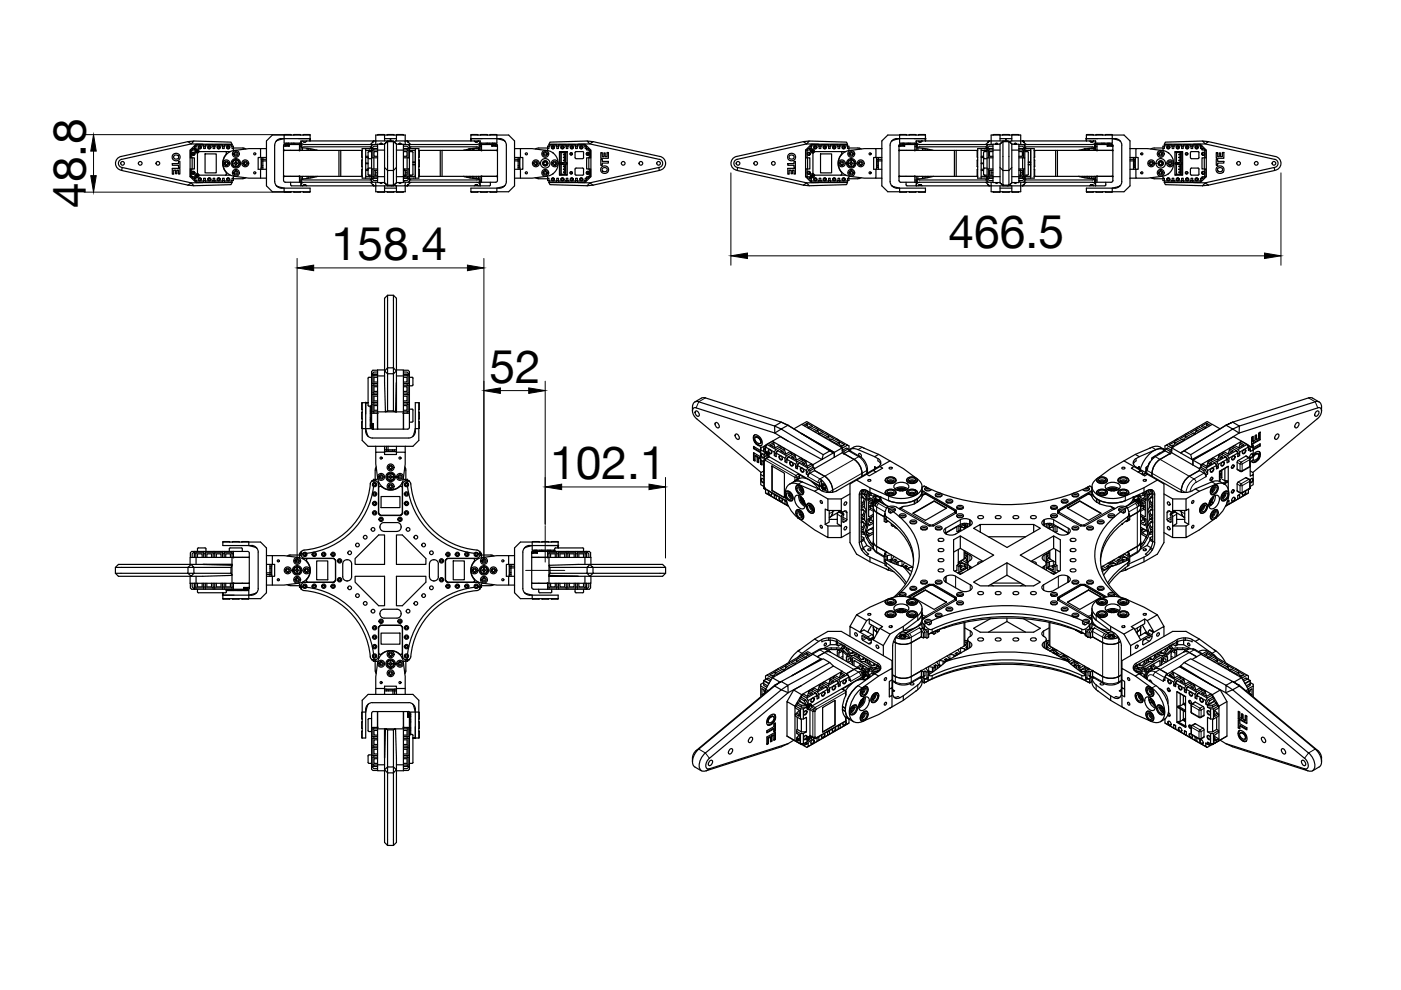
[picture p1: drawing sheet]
<svg xmlns="http://www.w3.org/2000/svg" width="297mm" height="210mm" viewBox="0 0 297 210" stroke-linecap="round" stroke-linejoin="round" font-family="sans-serif">
<defs><g id="words">
<g font-size="9.8">
<text x="18.2" y="44.1" transform="rotate(-90 18.2 44.1)">48.8</text>
<text x="201.1" y="52.6">466.5</text>
<text x="70.3" y="55.2">158.4</text>
<text x="103.8" y="81.2">52</text>
<text x="116.6" y="101.6">102.1</text>
</g>
</g></defs>
<!-- layer: Visible -->
<g fill="none" stroke="#000" stroke-width=".25">
<path d="M25.8 33.8a.88 .88 0 0 0-.7 .9 .88 .88 0 0 0 .8 .8M25.9 35.5l14.6 3.3 2.5-.1M25.9 35.5l-.1 .6 14.1 3.2M36.5 34.7h1.3v-.5h.3v1.3h-.3v-.5h-1.3zM36.5 35.7h1.6v1.2h-.3v-.8h-.3v.7h-.3v-.7h-.4v.8h-.3zM39.9 30l-14.2 3.2a1.49 1.49 0 0 0-1.2 1.5 1.49 1.49 0 0 0 1.3 1.4M39.9 39.3l.6-.5 .6 .6zM39.9 30l1.2-.1-.6 .6zM40.6 31.8h-.2v1.7h.8v2.3h-.8v1.7h.2M40.6 35.8v1.7h.6v.3M40.7 37.5v.3h.5M40.7 33.5v2.3"/>
<path d="M41.1 29.9l7.9 .2 .2 .5M41.1 32.4v.5M41.1 36.4v.5M41.2 31.5v.3h-.6v1.7M41.2 31.5h-.5v.3M41.2 37.8h.1M41.2 31.5h.3v-.6h1.7v.6h.3v-.6h1.7v.6h.3v-.6h1.7v.6h.3v-.6h1.7v.6h.3M41.2 37.8v.5h.3M41.2 31.5h.1M41.4 37.3l.3 .1v.2M41.4 32.1h.3v.2M41.4 37.2v.1"/>
<path d="M41.4 32v.1M41.5 38.4v.2h1.7v-.2M41.5 31h-.3v.5M41.5 30.9v-.3h1.7v.3M41.7 37v.2h-.3M41.7 31.7v.2l-.3 .1M41.8 37v.2l.3 .1-.3 .1v.2M41.8 31.7v.2l.3 .1-.3 .1v.2M41.8 37.6h-.1M41.8 32.3h-.1M41.8 37h-.1M41.8 31.7h-.1"/>
<path d="M42 32.4v4.5M42 36.9l.1 .1M42 36.9a.43 .43 0 0 0-.7 .3 .43 .43 0 0 0 .5 .5 .43 .43 0 0 0 .3-.7M42.1 31.4h.5M42.1 37.9h.5M42.1 32.2a.43 .43 0 0 0-.3-.6 .43 .43 0 0 0-.5 .5 .43 .43 0 0 0 .7 .3M42.1 32.2l-.1 .2M42.1 37l6.7 .1M43 30.6l-2.5-.1-14.7 3.3M43.2 38.3h.3M43.2 31h.3M43.5 32.6h2.3v4.1h-2.3z"/>
<path d="M43.5 38.4v.2h1.7v-.2M43.5 30.9v-.3h1.7v.3M44.1 31.4h.5M44.1 37.9h.5M45.2 38.3h.3M45.2 31h.3M45.5 38.4v.2h1.7v-.2M45.5 30.9v-.3h1.7v.3M46.1 31.4h.5M46.1 37.9h.5M47.2 38.3h.3M47.2 31h.3"/>
<path d="M47.5 38.4v.2h1.7M47.8 32.1l.2 .2M48 32.3v.4a2.77 2.77 0 0 0-.2 3.7l.2 .5M48 36.9l-.2 .2M48.1 31.4h.5M48.1 37.9h.5M48.8 32.1l-6.7 .1M49.2 31h.3v.8M49.2 30.6h-1.7v.3M49.2 30.6h-7.6l-1.3 1.2v5.7l1.3 1.2 7.6-.1M49.2 38.7l-.2 .5-7.9 .2M49.2 30.6v.3"/>
<path d="M49.2 38.4v.2M49.5 37.5v.3h-.3v.6h-1.7v-.6h-.3v.6h-1.7v-.6h-.3v.6h-1.7v-.6h-.3v.6h-1.7v-.6h-.3M49.5 31.4h2.2M49.5 37.8v.5h-.3M49.6 31.9l3.1-.4h2.5v1.9h-.5v2.5h.5v1.9h-2.5l-3.1-.4M49.7 31.9a2.76 2.76 0 0 0-2.4 2.7 2.76 2.76 0 0 0 2.4 2.8M50.1 34.3v.2l.3 .1M50.1 34.2l-.5 .5h.3v.3h.2M50.4 34.7h-.3v.3M50.4 34.6v.1M50.6 34.9h.1M50.6 34.4h.1"/>
<path d="M51.7 37.6v.3M51.7 31.4v.3M51.7 37.8l-2.2 .1M51.7 31.4l.4 .2M52.1 37.7l-.4 .1M55.2 33.4h1.3M55.2 31.5h1.3M55.2 37.8h1.3M55.2 35.9h1.3M55.3 33.4v2.5M55.4 35.5h.3M55.4 33.8h1.1"/>
<path d="M55.5 33.8v1.7M55.5 34.2h.2M55.5 35.1h.2M55.7 33.4v2.5M55.7 34.1h.8M56.5 37.8v1.6l1.2 1.3h8M56.5 34.1v3.7M56.5 31.5v2.6M58.3 38.5a1.58 1.58 0 0 0 1.9 1.4h5.5v.8M58.6 39.3l.5 .3 1.1 .3 .1 .9 1.4-.1M58.6 29.9l-.3 .9-.1 7.7M59.6 29.4h6.1"/>
<path d="M59.6 29.4l-.4 .1-.6 .4M60.1 38.3v-.9h3.4v1.2M60.1 30.9v1h1.5M60.1 38.3a.92 .92 0 0 0 1.2 .3h2.2M60.1 30.9l1.2 .1M60.2 29.4l-1.6 .5M60.5 30.9v.1M60.5 30.5l-.3 .2-.1 .2M60.5 30.8l-.1 .1M60.6 30.8l.4-.1 .3 .3M60.8 30.4h.4M60.8 30.3v.1"/>
<path d="M61.2 30.3v.1M61.3 30.6h2.7v.7l1 .1a29.1 29.1 0 0 0 7.7 .5h4.1M61.3 30.5a.86 .86 0 0 0-1.2 .4M61.3 30.6v.4M61.6 31.9h-1.5v5.5h3.7M61.6 31.9h1.9M61.7 28.6h.1M61.7 28.6l-1.4-.1-.1 1.8h3.6l-.2 .2-.1-.2M61.8 30.3v.2M62.2 30.3v.1M62.2 30.4l.1 .1M62.3 28.6h1.4"/>
<path d="M62.3 28.6h.1M62.5 30.3v.2h-.2M63.3 29.4h2.4M63.5 30.6v1.3h.6M63.5 38.2h.3M63.5 31.1h.3M63.7 28.6h.1M63.8 30.5l-2.5 .1M63.8 38.4v1h-.8a1.31 1.31 0 0 1-1.4-.2v-.6M63.8 29.9v1M64 30.9h-.2v1M64 31.3l.4-.2h14.1l.2 .2"/>
<path d="M64 37.9l.4 .3h14.1l.2-.3M64.1 37.4h2M64.1 37.9v-.5h-.3v1h.2M64.1 31.4v.5h1M64.2 39.4h.8l-.4-.3-.4 .3h-.4l.1-.5 .5-.3h14.1l.8 .8h3.8M64.2 29.9h.8M64.3 28.6h.1M64.4 30.1h.3M64.4 39.2h.3M65 39.4h14.2M65.1 31.4v.5h1M65.1 37.4v.4"/>
<path d="M65.4 31.5v.4M65.4 37.4v.4M65.6 28.5l-1.3 .1M65.6 28.5l.1 .1M65.7 29.4v.5v-.5M65.7 28.6v1.3M65.7 28.6h-8l-1.2 1.3v1.6M65.8 31.6v.3M65.8 37.4v.3M66.1 31.6v.3h1.3M67.1 31.8v.1M67.1 37.4v.1"/>
<path d="M67.4 37.4h-1.3v.3M71.9 31.9v5.5M72.2 31.9v5.5M76.7 32l.1 1.4M76.8 35.9v1.5M76.8 33.9v1.5M76.8 33.4h.1M76.8 31.9h.1M76.8 37.4h.1M76.8 31.9l-.1 .1M76.8 37.4h-4.1a29 29 0 0 0-7.9 .5h-.8v.7h-.5M77.5 31.5v6.3"/>
<path d="M77.5 33.4h.5M77.5 33.1h.5M77.5 31.9h1.3M77.5 37.8h1.3M77.5 37.4h1.3M77.5 36.1h.5M77.5 35.9h.5M77.5 34.6h.5M77.5 34.7h.5M77.6 34.6v.1M78 35.8h.1M78 33.4l.2 .2"/>
<path d="M78 33.5v2.3M78 35.8v1.1l.2 .2M78 33.4h.1M78.2 37.1l.2 .3M78.2 37.1h.6M78.2 32.1h.6M78.2 33.6h.6M78.2 32.1l-.2 .2v1.2M78.4 31.9l-.2 .2M78.7 37.8v.8h.4M78.8 31.5h-2v6.3h.7M78.8 37.8l.5 .5h.8"/>
<path d="M78.8 33.5h1.3M78.8 35.8h1.3M78.8 37.8h1.3h-1.3M78.8 31.8h.3v1.7M78.8 35.6h-.6l-.2 .2M78.8 37.5h.3M78.8 31.5h.5v.3M79 30.1h.1M79 39.2l.3 .2-.3-.2M79 30l.3-.1zM79.1 30.6h-.4v.9M79.1 31.8h2.4"/>
<path d="M79.2 29.9h-14.2l-.4 .3-.4-.3h-.4v.1l.3 .5 .3 .1h14.1l.8-.7h3.9M79.3 33.5v2.3M79.3 37.5v.3M79.3 29.9h.1M79.3 39.4h.1M79.7 36.1v1M79.7 36.6h.4M79.7 38.6v2.1h1.8M80.1 30.6h-1l-.3 .3v7.5l.3 .2h1M80.1 31h-.8l-.5 .5M80.1 36.1h-.8v1l.8 .1M80.1 32.1h-.8v1h.8"/>
<path d="M80.1 31.5h-1.3M80.1 28.6h.1M80.1 28.6l1.4-.1v1.4M80.5 38.7l.3 .2 .3-.2M80.5 30.6l.3-.2 .3 .2M80.6 30.5h.4M80.6 30.4h.4M80.9 30.5v.1M81.5 30.6h-1.4v6.9h-1v-1.7M81.5 30.5v8.3M81.5 35.5l.7 .6v-6.1h1.2v6.1l.7-.6M81.5 30.5l.7-.6z"/>
<path d="M81.5 37.5h-1.4v1.2h1.4M81.5 39.9h2.6M81.5 29.4h2.6M81.5 39.4v1.3M82.1 28.6h.1M82.1 28.6h1.4M82.2 36.1h1.2v3.2h-1.2zM82.2 39.3l-.7-.5 .7 .6M82.2 29.9h1.2M82.2 39.4h1.2M82.2 39.3v.1M82.7 29.4v.5"/>
<path d="M82.8 29.4v.5M83.2 39.4h-.1M83.4 29.9l.7 .6zM83.5 28.6h.1M83.7 39.2l.2 .2M83.7 30.1v.1M83.9 29.9h2v.7M83.9 29.9l-.2 .2M84.1 39.4v1.3M84.1 31.8h2.4v1.7M84.1 30.6h1.4v6.9h-1.4M84.1 30.5v8.3"/>
<path d="M84.1 38.8l-.7 .6M84.1 28.5l1.4 .1M84.1 28.5v1.4M84.5 38.7l.3 .2 .3-.2M84.5 30.6l.3-.2 .3 .2M84.6 30.5h.4M84.6 30.4h.4M84.7 30.5v.1M85.5 28.6h.1M85.5 33.5h1.3v2.3h-1.3M85.5 32.1h.8v1h-.8M85.5 31h.8l.5 .5"/>
<path d="M85.5 30.6h1l.3 .3v.6M85.5 37.1h.3M85.8 35.8v.3h-.3M85.8 37.5h-.3v1.2h-1.4M85.8 36.1h.1M85.9 38.6v.8h-2.8M85.9 36.1h.4v1.1l-.4-.1M85.9 36.1v1M85.9 36.6h.4M86.3 37.8h-.8h1.3M86.3 37.5v.3h.5M86.3 31.5h.5"/>
<path d="M86.3 33.5v2.3M86.4 39.4h-.5v1.3h-4.4M86.4 29.9h-.5v-1.3h-6.2v2M86.4 39.4h14.2M86.5 35.8v1.7h-.7l.1-.4M86.5 30.6h.3v.9M86.5 31.8h.3M86.5 37.5h.3M86.6 30.1h.1M86.6 39.2h.1M86.8 31.5h-1.3h.8v.3M86.8 37.8l-.5 .5h-.8"/>
<path d="M86.8 31.5h1.3M86.8 37.8h1.3M86.8 31.9h1.3v2.4h-.6M86.8 31.5v2M86.8 35.8v2M86.8 32.1h.6l.1 .2 .1 4.6-.2 .2h-.6M86.8 37.8v.6l-.3 .2h-.7l-.3-.2M86.8 31.3l.3-.2h14.1l.4 .2M86.8 37.9l.3 .3h14.1l.4-.3M86.8 37.8v.8h-.3M87.1 31.9v.2M87.1 37.1v.3"/>
<path d="M87.5 34.9h.6v2.5h-1.3M87.5 34.4h.6v.5h-.6M88.1 31.5h.7v6.3h-.7zM88.8 33.9v1.5M88.8 35.9v1.5h9.4M88.8 33.4h.1M88.9 32l-.1 1.4M93.3 31.9v5.5M93.7 31.9v5.5M98.2 31.9h-9.4l.1 .1M98.2 31.9h3.3M98.2 37.4l.2 .1"/>
<path d="M98.2 37.4l3.4 .5v.7h.2M98.4 37.4h1.1M98.5 31.8v.1M99 37.4v.2M99.8 31.6h-.3v.3M99.8 31.6v.3M99.8 37.4v.3M99.8 28.6h8l1.3 1.3v1.6M99.8 29.4h6.2M99.9 28.6v1.3l-.1-.5M99.9 29.4h2.4M99.9 28.6h1.4"/>
<path d="M100.1 31.5v.4M100.1 31.6h.4v.3M100.1 37.4h.4v.4M100.1 37.4h-.6v.3M100.1 37.4v.4M100.5 31.4v.2M100.5 37.4h1M100.5 31.5h1M100.5 37.8h1M100.6 29.9h.8l-.2 .2h-.4zM100.6 29.9h-14.2l.2 .3-.3-.3 .8 .7h14.1l.5-.2 .1-.5M100.8 30.1h.4"/>
<path d="M100.8 39.2h.4l.2 .2h-.8l.2-.2h.4M101 31.4v.1M101 37.4v.4M101.3 28.6h.1M101.4 29.9h.4v.7M101.4 39.4h.4M101.5 31.6v.3h.3v-.3M101.5 31.4v.1M101.5 37.4h.6M101.5 37.4v.5M101.6 30.9h.2v.7l-.3-.1M101.6 38.4h.2"/>
<path d="M101.8 30.6h2.5M101.8 30.6h-.2v.7l-3.4 .6M101.8 37.4v1.2M101.8 30.5h2.5a.9 .9 0 0 1 1.2 .4v1h-3.7M101.8 38.6v.8M101.8 39.4l-.1-.5-.5-.3h-14.1l-.7 .8M101.8 38.2h.3M101.8 31.1h.3M101.8 30.6v.3M101.9 28.6h1.4M101.9 28.6h.1M102.1 30.6v1.3h3.4v6.4a.96 .96 0 0 1-1.2 .3h-2.5"/>
<path d="M102.1 37.4h3.4M102.1 37.4v1.2M102.1 30.3v.2l-.3-.1M103.1 30.3v.2h.2M103.3 28.6h.1M103.4 30.4l-.1 .1M103.4 30.3v.1M103.7 30.3v.2M103.9 28.6h.1M104 38.6v.6a1.38 1.38 0 0 1-1.4 .2h-.8M104.3 30.5v.5M104.4 30.4h.4"/>
<path d="M104.4 30.3v.1M104.5 30.7l.5 .1 .1 .2M104.6 30.7l-.3 .3M104.8 30.3v.1M105.1 30.5l.3 .2 .1 .3h-1.2M105.2 28.5l-1.3 .1M105.3 28.5v1.8h-3.5M105.3 29.4l1.2 .3M106 29.4l.5 .1 .5 .4M106.5 39.6l-1.2 .3v.8M106.5 29.7l.6 .2M107 29.9l.4 .9v7.7"/>
<path d="M107.1 39.3l-.6 .3M107.4 38.5a1.59 1.59 0 0 1-2.1 1.4h-5.5l.1 .8M109.1 37.8v1.6l-1.3 1.3h-8M109.1 31.5v6.3M109.1 33.4h1.2M109.1 31.5h1.2M109.1 37.8h1.2M109.1 35.9h1.2M109.1 33.8h1.1M109.1 34.1h.8M109.9 34.1v1.8M109.9 33.4v.7"/>
<path d="M109.9 35.5h.3M109.9 34.2h.2M109.9 35.1h.2M110.1 33.8v1.7M110.3 33.4v2.5M110.3 35.9v1.9h2.5l3.2-.4M110.3 35.9h.5v-2.5h-.5v-1.9h2.5l3.2 .4a2.76 2.76 0 0 1 2.3 2.7 2.76 2.76 0 0 1-2.4 2.8M113.5 37.7l.7 .2h1.9M116.1 37.5v.3h.3v.6h1.6v-.6h.4v.6h1.7v-.6h.3v.6h1.6v-.6h.4v.6h1.7v-.6h.3M116.1 31.4h-1.9l-.7 .2M116.1 37.8v.5h.3M116.4 30.9v-.3h1.6v.3"/>
<path d="M116.4 38.4v.2h1.6v-.2M116.4 38.7l.2 .5 7.9 .2M116.4 30.6h7.6l1.3 1.2v5.7l-1.3 1.2h-7.6M116.4 31h-.3v.5M116.4 38.6v.1M117 31.4h.5M117 37.9h.5M117.2 32.4l.1 .1M117.3 36.8l-.1 .1M118 38.3h.4M118 31h.4M118.4 30.9v-.3h1.7v.3"/>
<path d="M118.4 38.4v.2h1.7v-.2M118.6 32.1h1.7v5h-1.7zM118.7 37.1v-.1h1.5v.1M118.7 32.1v.2h1.5v-.2M118.7 34.5h1.5v.2l-1.5 .1zM118.9 37h.2M118.9 34.8v2.2M118.9 32.3v2.2M119 31.4h.5M119 37.9h.5M119.1 34.8h-.1v2.2M119.1 34.5h.3"/>
<path d="M119.1 32.3h-.1l-.1 2.2h.2M119.1 34.5h.1M119.1 37h.1M119.3 34.8h-.2M119.3 32.3h-.2M119.3 34.8h.1M119.3 34.5h.1M119.3 37h.1M119.3 32.3h.1M119.4 34.8l.5 .3v1.6l-.4 .3h-.4M119.4 32.3l.5 .3v1.6l-.5 .3M119.7 34.8l.3 .2"/>
<path d="M119.7 32.3l.3 .2M119.8 35.1v1.6M119.8 35.5l-.1 .1 .1 .1M119.8 36.1l-.1 .1 .1 .1M119.8 32.6v1.6M119.8 33l-.1 .1 .1 .1M119.8 33.6l-.1 .1 .1 .1M120 32.3v2.2M120 34.8v2.2M120.1 38.3h.3M120.1 31h.3M120.4 30.9v-.3h1.6v.3"/>
<path d="M120.4 38.4v.2h1.6v-.2M121 31.4h.5M121 37.9h.5M121.9 32.3v1.1M121.9 35.8v1.1M121.9 32.3l.2-.2h1.4l.2 .2M121.9 35.8l.2-.2h1.4l.2 .2M121.9 36.9l.2 .2h1.4l.2-.2M121.9 33.4l.2 .2M122 38.3h.4M122 31h.4M122.1 33.6h1.4"/>
<path d="M122.4 30.9v-.3h1.7v.3M122.4 38.4v.2h1.7v-.2M122.6 38.7l2.5 .1 14.6-3.3 .1 .6-14.1 3.2M122.6 30.6l2.5-.1 14.7 3.3M123 31.4h.5M123 37.9h.5M123.7 32.3v1.1M123.7 35.8v1.1M123.7 33.4l-.2 .2M124.1 31h.3v.5M124.4 31.5h-.3v-.6h-1.7v.6h-.4v-.6h-1.6v.6h-.3v-.6h-1.7v.6h-.4v-.6h-1.6v.6h-.3v.3M124.4 37.8v.5h-.3"/>
<path d="M124.4 31.5h.1M124.4 31.5v.3h.5v1.7h-.5v2.3h.5v1.7h-.5v.3M124.4 31.5h.4v.3M124.4 37.8h.1M124.5 29.9l-7.9 .2-.2 .5M124.5 29.9l1.2 .1-.6 .5zM124.5 32.4v.5M124.5 36.4v.5M124.8 37.5v.3h-.4M124.8 33.5v2.3M124.9 35.8h.3v1.7h-.3M124.9 31.8h.3v1.7h-.3"/>
<path d="M125.7 30l14.2 3.2a1.49 1.49 0 0 1 1.2 1.5 1.49 1.49 0 0 1-1.3 1.4M125.7 39.3l-.6-.5-.6 .6M125.7 39.3l-1.2 .1M127.4 32.4h.3v.8h.3v-.8h.3v.8h.4v-.9h.3v1.3h-1.6zM127.4 33.8h.3v.4h1.3v.4h-1.3v.5h-.3zM127.7 35.7l.7-.1 .3 .1v.4l-.3 .3h-.4l-.3-.3zM139.8 33.8a.88 .88 0 0 1 .7 .9 .88 .88 0 0 1-.8 .8M156.3 33.8a.88 .88 0 0 0-.7 .9 .88 .88 0 0 0 .8 .8M156.4 35.5l14.6 3.3 2.5-.1M156.4 35.5l-.1 .6 14 3.2M167 34.7h1.3v-.5h.3v1.3h-.3v-.5h-1.3zM167 35.7h1.6v1.2h-.3v-.8h-.3v.7h-.3v-.7h-.4v.8h-.3z"/>
<path d="M167.4 33l.3-.1h.4l.3 .3v.2l-.3 .3h-.6l-.2-.2zM170.3 30l-14.1 3.2a1.49 1.49 0 0 0-1.2 1.5 1.49 1.49 0 0 0 1.3 1.4M170.3 39.3l.7-.5 .6 .6zM170.3 30l1.3-.1-.6 .6zM171.1 31.8h-.2v1.7h.8v2.3h-.8v1.7h.2M171.1 35.8v1.7h.6v.3h-.5v-.3M171.2 31.8v-.3h.5v.3h-.6v1.7M171.2 33.5v2.3M171.6 29.9l7.9 .2 .2 .5M171.6 32.4v.5M171.6 36.4v.5M171.7 37.8h.1"/>
<path d="M171.7 31.5h.3v-.6h1.7v.6h.3v-.6h1.7v.6h.3v-.6h1.7v.6h.3v-.6h1.7v.6h.3M171.7 37.8v.5h.3M171.7 31.5h.1M171.9 37.3l.2 .1 .1 .2M171.9 32.1h.2l.1 .2M171.9 37.2v.1M171.9 32v.1M172 38.4v.2h1.7v-.2M172 31h-.3v.5M172 30.9v-.3h1.7v.3M172.2 37l-.1 .2h-.2M172.2 31.7v.2l-.3 .1"/>
<path d="M172.3 37v.2l.3 .1-.3 .1v.2M172.3 31.7v.2l.3 .1-.3 .1v.2M172.3 37.6h-.1M172.3 32.3h-.1M172.3 37h-.1M172.3 31.7h-.1M172.5 32.4v4.5M172.5 36.9l.1 .1M172.5 36.9a.43 .43 0 0 0-.7 .3 .43 .43 0 0 0 .5 .5 .43 .43 0 0 0 .3-.7M172.6 31.4h.5M172.6 37.9h.5M172.6 32.2a.43 .43 0 0 0-.3-.6 .43 .43 0 0 0-.5 .5 .43 .43 0 0 0 .7 .3"/>
<path d="M172.6 32.2l-.1 .2M172.6 37l6.7 .1M173.5 30.6l-2.5-.1-14.7 3.3M173.7 38.3h.3M173.7 31h.3M174 32.6h2.3v4.1h-2.3zM174 38.4v.2h1.7v-.2M174 30.9v-.3h1.7v.3M174.6 31.4h.5M174.6 37.9h.5M175.7 38.3h.3M175.7 31h.3"/>
<path d="M176 38.4v.2h1.7v-.2M176 30.9v-.3h1.7v.3M176.6 31.4h.5M176.6 37.9h.5M177.7 38.3h.3M177.7 31h.3M178 38.4v.2h1.7M178.3 32.1l.2 .2-.1 .4a2.8 2.8 0 0 0-.1 3.7l.2 .5-.2 .2M178.6 31.4h.5M178.6 37.9h.5M178.6 32.6l1-.6 .5-.1 3.1-.4h2.5v1.9h-.5v2.5h.5v1.9h-2.5l-3.1-.4a2.77 2.77 0 0 1-2.2-1.9 2.77 2.77 0 0 1 .7-2.9zM179.3 32.1l-6.7 .1"/>
<path d="M179.7 31h.3v.8M179.7 30.6h-1.7v.3M179.7 30.6h-7.7l-1.2 1.2v5.7l1.2 1.2 7.7-.1M179.7 38.7l-.2 .5-7.9 .2M179.7 30.6v.3M179.7 38.4v.2M180 37.5v.3h-.3v.6h-1.7v-.6h-.3v.6h-1.7v-.6h-.3v.6h-1.7v-.6h-.3v.6h-1.7v-.6h-.3M180 31.4h2.2M180 37.8v.5h-.3M180.4 34.2l.2 .1v.3h.3l-.3 .2-.1 .2h-.1v-.3h-.3l.3-.2zM181.1 34.9h.1M181.1 34.4h.1"/>
<path d="M182.2 37.6v.3M182.2 31.4v.3M182.2 37.8l-2.2 .1M182.2 31.4l.4 .2M182.6 37.7l-.4 .1M185.7 33.4h1.3M185.7 31.5h1.3M185.7 37.8h1.3M185.7 35.9h1.3M185.8 33.4v2.5M185.8 35.5h.4M185.8 33.8h1.2"/>
<path d="M186 33.8v1.7M186 34.2h.2M186 35.1h.2M186.2 33.4v2.5M186.2 34.1h.8M187 37.8v1.6l1.2 1.3h8M187 34.1v3.7M187 31.5v2.6M188.7 38.5a1.61 1.61 0 0 0 2 1.4h5.5v.8M189 39.3l1.7 .6v.8M189.1 29.9l-.4 .9v7.7M190.1 29.4h6.1"/>
<path d="M190.1 29.4l-.5 .1-.5 .4M190.6 37.4h3.4v1.2h-2.2a.93 .93 0 0 1-1.2-.3zM190.7 30.7l.3-.2-.4 .4zM190.7 29.4l-1.7 .5M190.7 28.6v1.7l3.6 .1-.3 .1v-.2M190.8 28.6h.1M190.8 28.6h1.4M191 30.5h.8M191 30.8h.1M191 30.8l-.1 .2M191.3 30.4h.4M191.3 30.3v.1"/>
<path d="M191.5 30.7l.3 .3M191.5 30.7l-.4 .1M191.7 30.3v.1M191.8 30.6h2.5M191.8 31l-1.2-.1v1h1.5M191.8 30.6v.4M192.1 31.9h-1.5v5.5h3.7M192.1 38.6v.6a1.23 1.23 0 0 0 1.3 .2h.9M192.1 31.9h1.9M192.2 28.6h.1M192.3 30.3v.2M192.7 30.3v.1"/>
<path d="M192.7 28.6h.1M193 30.3v.2l-.3-.1M193.8 29.4h2.4M194 38.6h.3M194 30.6v1.3h.6M194 38.2h.3M194 31.1h.3M194.1 28.5l-1.3 .1M194.1 28.5l.1 .1M194.2 28.6h.1M194.3 30.5l-2.5 .1M194.3 38.6v.8l.2-.6 .4-.2h14.1l.8 .8"/>
<path d="M194.3 39.4h.4M194.3 30.6v.3M194.3 38.4v.2M194.3 39.4h.1M194.3 30.6h.2v.7l3.4 .6M194.5 30.9h-.2v1M194.5 31.3l.4-.2h14.1l.2 .4M194.6 37.4h2M194.6 37.9v-.5h-.3v1h.2M194.6 31.4v.5h1M194.7 29.9h.8l-.2 .2h-.4zM194.7 29.9h-.4"/>
<path d="M194.8 28.6h.1M194.8 28.5l1.4 .1M194.8 28.5v.1M194.9 30.1h.3M194.9 39.2h.4l.2 .2h-.8l.2-.2h.3M195.5 29.9h18.2M195.5 39.4h14.2M195.6 31.4v.5h1M195.6 37.4v.4M195.9 31.5v.4M195.9 37.4v.4M196.2 28.6h.1"/>
<path d="M196.2 28.6h-8l-1.2 1.3v1.6M196.2 29.4v.5v-.5M196.2 28.6v1.3M196.3 31.6v.3M196.3 37.4v.3M196.6 31.6v.3h1.3M197.6 31.8v.1M197.6 37.4v.1M197.9 31.9h9.4l-.1 .1M197.9 37.4h-1.3v.3M197.9 37.4l-3.4 .5v.7h-.2M202.4 31.9v5.5"/>
<path d="M202.7 31.9v5.5M207.2 32l.1 1.4M207.2 33.4h.1M207.3 35.9v1.5h-9.4M207.3 33.9v1.5M208 31.5v6.3M208 33.4h.5M208 33.1h.5M208 31.9h1.3M208 37.8h1.3M208 37.4h1.3M208 36.1h.5"/>
<path d="M208 35.9h.5M208.5 33.4l.2 .2M208.5 33.5v2.3M208.5 35.8l.1 1.3h.7M208.5 34.6h-.5l.1 .1h.4M208.5 35.8h.1M208.5 33.4h.1M208.7 37.1l.2 .3M208.7 33.6h.6M208.9 31.9l-.2 .2M209.2 37.8l-.2 .4h-14.1l-.4-.3M209.2 37.9v.7h.3"/>
<path d="M209.3 32.1l-.7 .1-.1 1.3M209.3 33.5h1.2M209.3 35.8h1.2M209.3 37.8h1.2zM209.3 31.8h.2v1.7M209.3 35.6h-.6l-.2 .2M209.3 37.8l.4 .5h.8M209.3 37.5h.2M209.5 30.1h.1M209.5 39.2h.1M209.5 30.6h-.3v.7M209.5 31.8h2.5"/>
<path d="M209.7 39.4h3.9M209.7 29.9l-.2 .3 .3-.3M209.7 39.4l-.2-.3 .3 .3M209.7 31.8v-.3h-2.4v6.3h.7M209.7 33.5v2.3M209.7 37.5v.3M209.8 29.9l-.8 .7h-14.1l-.4-.1-.2-.6v.7M210.1 36.1v1M210.1 38.6v2.1h1.9M210.1 36.6h.4M210.5 30.6h-1l-.2 .3v7.5l.2 .2h1M210.5 31h-.8l-.4 .5h1.2h-.8"/>
<path d="M210.5 36.1h-.7v1l.7 .1M210.5 32.1h-.7v1h.7M210.5 28.6h.1M210.6 28.6l1.4-.1v1.4M211 30.5h.5M211 38.7l.3 .2 .3-.2M211 30.6l.3-.2 .3 .2M211.1 30.4h.4M211.3 30.5v.1M212 30.6h-1.5v6.9h-1v-1.7M212 30.5v8.3M212 35.5l.6 .6v-6.1h1.3v6.1l.6-.6"/>
<path d="M212 30.5l.6-.6zM212 37.5h-1.5v1.2h1.5M212 39.9h2.5M212 29.4h2.5M212 39.4v1.3M212.6 28.6h.1M212.6 28.5l1.4 .1M212.6 28.5v.1M212.6 36.1h1.3v3.2h-1.3zM212.6 39.3l-.6-.5 .6 .6M212.6 29.9h1.3M212.6 39.4h1.3"/>
<path d="M212.6 39.3v.1M213.2 29.4v.5M213.3 29.4v.5M213.6 39.4h.8M213.7 39.4h-.1M213.9 29.9l.6 .6zM214 28.6h.1M214.1 39.2l.3 .2M214.1 30.1v.1M214.2 30.1l.2-.2h2v.7M214.5 31.8h2.5v1.7M214.5 30.6h1.5v6.9h-1.5"/>
<path d="M214.5 30.5v8.3M214.5 28.6v1.3M214.5 39.4v1.3M214.5 38.8l-.6 .6M214.5 28.6h.1M214.6 28.6h1.4M215 38.7l.3 .2 .2-.2M215 30.6l.3-.2 .2 .2M215 30.5h.5M215.1 30.4h.4M215.2 30.5v.1M216 28.6h.1"/>
<path d="M216 33.5h1.3v2.3h-1.3M216 32.1h.8v1h-.8M216 31h.8l.5 .5M216 30.6h1l.3 .3v.6M216 37.8h1.3M216 37.1h.3M216.3 35.8v.3h-.3M216.3 37.5h-.3v1.2h-1.5M216.3 36.1h.1M216.4 36.1h.4v1.1l-.4-.1M216.4 36.1v1M216.4 36.6h.4"/>
<path d="M216.4 38.6v.8h-2M216.8 37.5v.3h.5M216.8 33.5v2.3M216.9 39.4h-.5v1.3h-4.4M216.9 29.9h-.5v-1.3h-6.3v2M216.9 39.4h14.1M217 35.8v1.7h-.7l.1-.4M217 30.6h.3v.9M217 31.8h.3M217 37.5h.3M217.1 30.1h.1M217.1 39.2h.1"/>
<path d="M217.3 31.5h1.2M217.3 37.8h1.2M217.3 31.9h1.2v2.4h-.5M217.3 31.5v2M217.3 35.8v2M217.3 32.1h.5l.2 .2M217.3 37.8l-.5 .5h-.8M217.3 37.8v.6l-.3 .2h-.7l-.3-.2M217.3 31.5h-1.3h.8v.3M217.3 31.3l.3-.2h14l.5 .2M217.3 37.9l.3 .3h14l.5-.3M217.3 37.8v.8h-.3"/>
<path d="M217.6 31.9v.2M217.6 37.1v.3M218 34.9h.5v2.5h-1.2M218 32.3v4.6M218 34.4h.5v.5h-.5M218 36.9l-.2 .2h-.5M218.5 31.5h.8v6.3h-.8zM219.3 33.9v1.5M219.3 35.9v1.5h9.4M219.3 33.4h.1M219.4 32l-.1 1.4M223.8 31.9v5.5"/>
<path d="M224.2 31.9v5.5M228.7 31.9h-9.4l.1 .1M228.7 31.9h3.2M228.7 37.4l.2 .1M228.7 37.4l3.4 .5v.7h.2M228.9 37.4h1.1M229 31.8v.1M229.4 37.4v.2M230.3 31.6h-.3v.3M230.3 31.6v.3M230.3 37.4v.3M230.3 28.6h8l1.3 1.3v1.6"/>
<path d="M230.4 28.6l-.1 1.3M230.4 28.6h1.4M230.6 31.5v.4M230.6 31.6h.3v.3M230.6 37.4h.3v.4M230.6 37.4h-.6v.3M230.6 37.4v.4M230.9 31.4v.2M230.9 37.4h1.1M230.9 31.5h1M230.9 37.8h1M231 29.9h.9l-.2 .2h-.4z"/>
<path d="M231 29.9h-14.1l.2 .3-.3-.3 .8 .7h14l.5-.1 .2-.6M231.3 30.1h.4M231.3 39.2h.4l.2 .2h-.9l.3-.2h.4M231.5 31.4v.1M231.5 37.4v.4M231.8 28.6h.1M231.9 29.9h.4v.7M231.9 39.4h.4M231.9 31.6v.3h.4v-.3M232 31.4l-.1 .1M232 37.4h.6M232 37.4l-.1 .5"/>
<path d="M232.1 30.9h.2v.7l-.4-.1M232.1 38.4h.2M232.3 30.6h2.5M232.3 30.6h-.2v.7l-3.4 .6M232.3 37.4v1.2M232.3 30.5h2.5a.9 .9 0 0 1 1.2 .4M232.3 39.4h2M232.3 38.6v.8M232.3 39.4l-.2-.6-.5-.2h-14l-.7 .8M232.3 31.9h.3M232.3 38.2h.3M232.3 31.1h.3"/>
<path d="M232.3 30.6v.3M232.3 28.6h.1M232.6 30.3v.2h-.3M232.6 37.4h3.3M232.6 31.9h3.3v6.4M232.6 37.4v1.2M232.6 30.6v1.3M232.7 29.4h-2.4h6.1M233.6 30.3v.2l.3-.1M233.7 28.5l-1.3 .1M233.7 28.5l.1 .1M233.8 28.6h.1"/>
<path d="M233.9 30.3v.1M234.2 30.3v.2M234.4 28.6h.1M234.4 38.6l.1 .6-.2 .2M234.8 30.5v.5l1.1-.1v1h-3.3M234.9 30.4h.4M234.9 30.3v.1M235.3 30.3v.1M235.5 30.8h.1M235.5 30.8l-.4-.1-.3 .3M235.5 30.8l.1 .1M235.6 30.5l.3 .2v.2"/>
<path d="M235.6 30.9v.1M235.7 28.5l-1.3 .1M235.7 28.5l.1 1.8h-3.5l.1 .2M235.8 29.4l1.7 .5M236 38.3a.97 .97 0 0 1-1.3 .3h-2.4M236.4 29.4l.9 .3M237.3 29.8l.2 .1M237.3 39.5l-.9 .4h-6.1l.1 .8M237.5 29.9l.3 .9v7.7M237.5 39.3l-1.7 .6-.1 .8M237.8 38.5v.5l-.5 .5M239.6 37.8v1.6l-1.3 1.3h-8"/>
<path d="M239.6 31.5v6.3M239.6 33.4h1.2M239.6 31.5h1.2M239.6 37.8h1.2M239.6 35.9h1.2M239.6 33.8h1.1M239.6 34.1h.7M240.3 34.1v1.8M240.3 33.4v.7M240.3 35.5h.4M240.3 34.2h.3M240.3 35.1h.3"/>
<path d="M240.6 33.8v1.7M240.8 33.4v2.5M240.8 31.5h2.5l3.1 .4a2.76 2.76 0 0 1 2.4 2.7 2.76 2.76 0 0 1-2.4 2.8l-3.1 .4h-2.5v-1.9h.5v-2.5h-.5zM244 37.7l.7 .2h1.9M246.6 37.5v.3h.3v.6h1.6v-.6h.4v.6h1.6v-.6h.4v.6h1.6v-.6h.4v.6h1.6v-.6h.3M246.6 31.4h-1.9l-.7 .2M246.6 37.8v.5h.3M246.9 30.9v-.3h1.6v.3M246.9 38.4v.2h1.6v-.2M246.9 38.7l.2 .5 7.9 .2M246.9 30.6h7.6l1.3 1.2v5.7l-1.3 1.2h-7.6M246.9 31h-.3v.5"/>
<path d="M246.9 38.6v.1M247.5 31.4h.4M247.5 37.9h.4M247.7 32.4l.1 .1M247.8 36.8l-.1 .1M248.5 38.3h.4M248.5 31h.4M248.9 30.9v-.3h1.6v.3M248.9 38.4v.2h1.6v-.2M249.1 32.1h1.6v5h-1.6zM249.2 37.1v-.1h1.5v.1M249.2 34.5h1.4l.1 .2-1.5 .1z"/>
<path d="M249.2 32.1v.2h1.5v-.2M249.4 34.8v2.2h.2M249.4 34.5h.2M249.4 32.3v2.2M249.4 34.8h.1M249.4 32.3h.1M249.4 37h.1M249.4 31.4h.5M249.4 37.9h.5M249.6 34.8h-.2v2.2M249.6 34.5h.3M249.6 32.3h-.2v2.2"/>
<path d="M249.6 34.5h.1M249.6 37h.1M249.7 34.8h-.1M249.7 32.3h-.1M249.7 34.8h.2M249.7 32.3h.2M249.7 34.5h.1M249.7 37h.1M249.9 34.8l.5 .3v1.6l-.4 .3h-.4M249.9 32.3l.5 .3v1.6l-.5 .3M250.2 34.8l.2 .2M250.2 32.3l.2 .2"/>
<path d="M250.3 35.1v1.6M250.3 35.5l-.2 .1 .2 .1M250.3 36.1l-.2 .1 .2 .1M250.3 32.6v1.6M250.3 33l-.2 .1 .2 .1M250.3 33.6l-.2 .1 .2 .1M250.4 32.3v2.2M250.4 34.8v2.2M250.5 38.3h.4M250.5 31h.4M250.9 30.9v-.3h1.6v.3M250.9 38.4v.2h1.6v-.2"/>
<path d="M251.5 31.4h.4M251.5 37.9h.4M252.5 35.7h1.7v1.4h-1.7zM252.5 38.3h.4M252.5 31h.4M252.6 33.6h1.4M252.9 30.9v-.3h1.6v.3M252.9 38.4v.2h1.6v-.2M253 30.6l2.5-.1 14.8 3.3M253.4 31.4h.5M253.4 37.9h.5M254 33.6l.2-.2v-1.1l-.2-.2-1.5 .1-.1 1.2 .2 .2"/>
<path d="M254.5 31h.3v.5M254.8 31.5h-.3v-.6h-1.6v.6h-.4v-.6h-1.6v.6h-.4v-.6h-1.6v.6h-.4v-.6h-1.6v.6h-.3v.3M254.8 37.8v.5h-.3M254.8 31.5h.1M254.8 31.5v.3h.6v1.7h-.6v2.3h.6v1.7h-.6v.3M254.8 31.5h.5v.3M254.9 37.8h-.1M255 32.4v.5M255 36.4v.5M255 29.9l-7.9 .2-.2 .5M255 29.9l1.2 .1-.7 .5zM255.3 37.5v.3h-.5"/>
<path d="M255.3 33.5v2.3M255.4 35.8h.3v1.7h-.3M255.4 31.8h.3v1.7h-.3M256.2 30l14.2 3.2a1.49 1.49 0 0 1 1.2 1.5 1.49 1.49 0 0 1-1.3 1.4M256.2 39.3l-.7-.5-.5 .6M256.2 39.3l-1.2 .1M257.9 32.4h.3v.8h.3v-.8h.3v.8h.4v-.9h.3v1.3h-1.6zM257.9 33.8h.3v.4h1.3v.4h-1.3v.5h-.3zM258.2 35.7l.3-.1h.4l.2 .1 .1 .4-.3 .3h-.5l-.3-.3zM270.2 35.5l-14.7 3.3-2.5-.1M270.2 35.5l.1 .6-14.1 3.2M270.3 33.8a.88 .88 0 0 1 .7 .9 .88 .88 0 0 1-.8 .8"/>
<path d="M61.7 40.7h.1M62.3 40.7h1.4M62.3 40.7h.1M63.7 40.7h.1M64.3 40.7h.1M64.3 40.7l1.3 .1M65.7 40.7h-.1M80.1 40.7h1.4M80.1 40.7h.1M82.1 40.7h.1M82.1 40.7h1.4M83.5 40.7h.1"/>
<path d="M85.5 40.7h.1M85.5 40.7l-1.4 .1M99.9 40.7h1.4M101.3 40.7h.1M101.9 40.7h1.4M101.9 40.7h.1M103.3 40.7h.1M103.9 40.7h.1M103.9 40.7l1.3 .1M190.8 40.7h1.4M190.8 40.7h.1M192.2 40.7h.1"/>
<path d="M192.7 40.7h.1M192.8 40.7l1.3 .1M194.2 40.7h-.1M194.2 40.7h.1M194.8 40.7h.1M196.2 40.7h.1M196.2 40.7l-1.4 .1M210.5 40.7h.1M210.6 40.7h1.4M212.6 40.7h.1M214 40.7h.1M214 40.7l-1.4 .1"/>
<path d="M214.5 40.7h.1M214.6 40.7h1.4M216 40.7h.1M230.4 40.7h1.4M231.8 40.7h.1M232.3 40.7h.1M232.4 40.7l1.3 .1M233.8 40.7h.1M233.8 40.7h-.1M234.4 40.7l1.3 .1M234.4 40.7h.1M78.8 79.7h1.3"/>
<path d="M78.8 79.4l1.3-.1-.8 .1M78.8 79.4h.5v.3M79.1 79.7v1.6h1M80.1 78.5h-1l-.3 .3v11M80.1 78.9h-.8l-.5 .4M80.1 79.7h1.4M81.5 78.4h-1.4v8.9M82.2 62.6v15.4h1.2v-15.4M82.2 79.2h1.2v7.9h-1.2zM82.2 78v1.2l-.7-.5zM83.4 78l.7 .7-.7 .5zM84.1 78.4h1.4v8.9"/>
<path d="M84.1 79.7h1.4M85.5 78.5h1l.3 .3v8.8M85.5 79.7h1v1.6M85.5 78.9h.8l.5 .4M86.3 79.4l.5-.1-1.3 .1h.8v.3M86.5 79.7h.3M76.7 90.8h.1M76.7 88.8l.1 .1M76.8 87.4l-.1 1.4M76.8 86.8v-1.4v8l1.2 1.2h1.7M76.8 89.4h.1M76.8 89.4l-.1 1.4"/>
<path d="M77.5 85.4v6.1l.4 .9M77.5 85.4v2.4M77.5 85.4h.5h-.5M77.5 90.9l.3 1.1M77.8 92l.3 .5M77.9 92.4l.1 .1M78 85.4h-1.2M78.5 86.1v4.8h-1.7M78.5 89.9l.1 .1-.1 .3M78.5 88.6h.1v.3M78.5 89.3h.2M78.5 87h.2"/>
<path d="M78.5 87.3h.1M78.6 87.3v.1M78.6 87.4v.2h-.1M78.6 88.8l-.1 .1M78.6 86.1l-.1 .2M78.7 85.9l.1 3.9M78.7 89.8a.86 .86 0 0 0 .4 1.2l-.3-.2-.1-.2M78.8 80h-.6l-.2 .2v5.7l.2 .2h.5M78.8 81.7h1.3M78.8 83.7h1.3M78.8 85.7h1.3M78.8 87.3h.3"/>
<path d="M78.8 81.3h.3M78.8 83.3h.3M78.8 85.3h.3M79.1 81.7v1.6h1M79.1 83.7v1.6h1M79.1 85.7v1.6h1M79.2 89.8a.27 .27 0 0 0-.3 .2 .27 .27 0 0 0 .1 .3l-.1 .1 .3 .3M79.3 81.3v.4M79.3 83.3v.4M79.3 85.3v.4M79.3 87.3v.3M79.6 99.4h.2"/>
<path d="M79.7 94.6h2.6M79.7 94.6v1.3M79.8 99l-.2 .6-.1 2M80 89.5v1.5h-.9l.1-1.2h-.4M80 90.9h.1M80 87.6v1.9M80.1 87.3v.3h-1.3M80.1 87.3h1.6l-.2-6.2v-17.9l.7-.6h1.2l.7 .6v24.1v-6.2l-.2 6.2h1.6M80.1 80h-.8v1h.8M80.1 82h-.8v1h.8M80.1 84h-.8v1h.8M80.1 86h-.8v1h.8"/>
<path d="M81.5 95.8h2.6M81.5 95.4h2.6M81.5 94.6v1.3M81.9 95.6h1.8M81.9 94.6v1.2M82.2 87.1l-.5 .2h2.2l-.5-.2M82.3 94.6h3.6M82.3 94.6v.8M82.3 95.4v.2M83.2 95.4v.2M83.7 95.4v.4M84.1 94.6v1.3"/>
<path d="M85.5 80h.8v1h-.8M85.5 82h.8v1h-.8M85.5 84h.8v1h-.8M85.5 86h.8v1h-.8M85.5 85.7h1v1.6h-1M85.5 85.3h1.3M85.5 83.7h1v1.6M85.5 83.3h1.3M85.5 81.7h1v1.6M85.5 81.3h1.3M85.5 87.3v3.7h-5.4v-1.5M85.5 90.9h.1"/>
<path d="M85.8 99.4h.2M85.8 99l.2 .4M85.9 94.6v1.3M86 99.4v2.2M86.3 81.3v.4M86.3 83.3v.4M86.3 85.3v.4M86.3 87.3v.3M86.5 87.3h.3M86.5 85.7h.3M86.5 83.7h.3M86.5 81.7h.3"/>
<path d="M86.8 80h.6l.2 .2-.1 1.5-.7 .1M86.8 87.6v2.2a.93 .93 0 0 1-.4 1.2M86.8 87.6h-1.2v3.4h.8M86.8 86.8h.6M86.8 89.5h.6M87.4 86.7l.1 .2v2.4M87.6 89.3l-.2 .2M87.7 92.4l-.6 .4-.4 .1h-7.8l-.8-.4M87.8 92l-.3 .5M88.1 91.5l-.4 .9M88.8 85.4v8l-1.3 1.2h-1.6M88.8 86.8l.1-1.4h-.8v6.1"/>
<path d="M88.8 87.4l.1 1.4M88.8 90.9h-.7l-.3 1.1M88.8 89.4h.1M88.8 89.4l.1 1.4M88.9 88.8l-.1 .1M88.9 90.8h-.1M146.8 86.3v.8M147.3 85.2l1.4-.8h.9l16.1 5.1-1.5 .8-16.1-5.1a.99 .99 0 0 0-1.3 1.1M147.4 87.2l.2-.1a.71 .71 0 0 1 .4 1.2 .84 .84 0 0 1-.6-1.1zM147.6 86.5l16.7 5.3 2.8 1.7M147.6 86.4h-.3a1.32 1.32 0 0 0 .2 2.2l13.9 11.6M151.7 89.7l.1-.1a.71 .71 0 0 1 .5 1.1 .84 .84 0 0 1-.6-1z"/>
<path d="M155.9 92.1l.2-.1a.71 .71 0 0 1 .4 1.2 .84 .84 0 0 1-.6-1.1zM159.8 95.1v-.4l1.5 .8M159.8 92.4l.3-.2h.3l.8 .6 .4 .9v.5l-.2 .3M159.9 92.7l-.2 .1 .1 .5M159.9 94.7v.3l1.4 .8M159.9 95l-.1 .1 1.4 .9M159.9 96.1v1.4l.2 .1M159.9 93.2l-.1 .1 .2 .4M159.9 92.3l-.2 .5M160 92.2l-.1 .6 .3 1 .7 .6h.5M160.1 96.6v1.2l-.3-.2 .1-.1M160.1 92.8l.4-.1 .5 .3 .3 .5-.1 .5h-.5l-.5-.4-.1-.4z"/>
<path d="M160.1 93.7h-.1l.3 .4M160.3 92.6l.5 .1M160.4 92.6l-.2 .1M160.4 94l-.1 .1 .4 .3M160.5 96.9l-.4-.3 .6 .2v1l.1 .1M160.6 92.6l-.2 .1M160.7 96.8l-.2 .1v1M160.8 92.7l.6 .8v.3l-.2 .2M160.8 94.3l-.1 .1 .3 .1M160.8 92.7l-.1 .1M160.8 97.1v1l-.3-.2 .2-.1M161 92.9l-.1 .1"/>
<path d="M161.2 94.5h-.2h.3M161.2 93.1l-.1 .1M161.3 96.6h.1M161.3 95.9l-.1 .7M161.3 97.3l-.1 1.1M161.3 97.2l-.3-.2-.2 .1 .4 .2M161.3 96.9l-1.5-.9v1.6M161.4 96.3l.3-.1 .2 .2 .1 .7h-.3l-.2-.2zM161.4 95l-.2-.1v.6M161.4 97.6v.7l.2 .1M161.4 93.9l-.2 .1M161.4 93.3l-.2 .1"/>
<path d="M161.4 93.6l-.1 .1M161.6 97.7v.9l-.4-.2 .2-.1M161.7 96.3h-.2l.1 .5 .3 .2 .2-.2M161.9 95.3v.5l-.6-.4v2.1l.6 .4v3.1l-.6-.4v-.4l.6-.3M162 95.3h-.1M162 95.3l.3 .2v-.7l1.9 1.1v.7l.4 .2v-.7l1.8 1v.8l.4 .2v-.7l1.9 1.1v.7l.4 .2v-.7l1.9 1.1v.7l.3 .2M162 95.3l.5-.9-.6 .3v.6M162.1 97.3l-.2 .3v5.5M162.3 97.3h.1M162.3 94.8l.3-.6 1.1-.6 .4 .2 .3 1.1M162.3 94.4l1.4-.9 8.7 5v.6l-.9 .5M162.3 97.2l-.2 .2"/>
<path d="M162.4 97.2l-.1 .1M162.4 95.7a.91 .91 0 0 0 .6 1.1M162.4 96.1h.1M162.5 96.2l.1 .3M162.5 94.4l-1.2 .6v.4M162.6 96l-.1 .1-.1-.1 .1 .2M162.6 96.5l.1 .1M162.6 94.2l1.9 1.1 1.1-.6M162.7 95.8l-.1 .2M162.7 96.6l.1 .1M162.7 96.6h.1M162.7 95.9l-.2 .2 .2 .3"/>
<path d="M162.8 95.9l-.1 .3 .2 .1M162.9 96.4l-.2 .1 .1 .2M162.9 96.4l.1 .1M162.9 96.3h.1l-.3 .1M162.9 95.4l.4-.1 .1 .2 .2 .7h-.4l-.1-.2zM163 96.9a.86 .86 0 0 0-.8-1.2 .86 .86 0 0 0 .6 1.3M163 96.9l-.6 .3M163 96.8l.2 .1M163.2 96.9l10.6 6.1v-.7l.4-.5v.9M163.3 95.3l-.3 .1 .1 .5 .3 .2 .2-.2M163.7 98.8l2.6 1.5v5.3l-2.6-1.6zM163.7 98.8v5.2"/>
<path d="M163.7 93.5l1.7-.9 8.9 4.8-1.9 1.1M164.1 94.2l-.5 .3M164.1 93.8l-.9 .5 1.2 .6M164.2 90.3l1.4 .7-1.3 .8zM164.4 94.9l.8-.4 .4 .2v.4M164.5 95.3l-.3 .6M164.7 95.7h.1M164.8 95.6l-.6 1M164.9 95.5l1.9 1.1 1.1-.6M165.2 96.7l.3-.1 .2 .2 .1 .7h-.3l-.2-.2zM165.5 96.7h-.2l.1 .6 .3 .1 .2-.2M165.6 91l1.4-.8 8.9 5.4-1.4 .8z"/>
<path d="M165.7 89.5l1.4 .7zM166.3 95.1l.3 1.2M166.3 95.1l-.3-.2-1.1 .6-.3 .6M166.3 95.5l-.5 .3M166.3 95.1l-.8 .5 1.1 .7M166.6 96.3l.9-.5 .4 .2v.4M166.8 96.6l-.4 .5M167 97h.1M167.1 96.9l-.7 1M167.1 90.2l9.8 5.7v1.1l-4.2 2.4M167.1 96.9l1.9 1 1.1-.6M167.5 98l.3-.1 .2 .2 .1 .7h-.3l-.2-.2z"/>
<path d="M167.8 98h-.3v.4l.5 .3 .1-.2M168.3 90.9l1.7-.9 8.6 4.9v1.1M168.6 96.4l.3 1.2M168.6 96.4l-.4-.2-1.1 .7-.3 .5M168.6 96.8l-.5 .3M168.6 96.4l-.8 .5 1.1 .7M168.9 97.6l.8-.5 .4 .2v.4M169 97.9l-.3 .6M169.2 98.3h.1M169.4 98.2l-.7 1M169.4 98.1l1.9 1.1 1.1-.6M169.7 99.3h.3l.2 .1 .2 .7h-.4l-.1-.2z"/>
<path d="M170 90l1-.6 1.9 1.1M170.1 99.3h-.3l.1 .6 .3 .1 .2-.2M170.4 90.2l.8-.5v.4l-.5 .3M170.9 97.7l.3 1.2M170.9 97.7l-.4-.2-1.1 .6-.3 .6M170.9 98.1l-.6 .3M170.9 97.7l-.9 .5 1.2 .7M171.2 90.1l.2 .7 .1-.3 .4 .1M171.2 98.9l.8-.5 .4 .2v.5l.3 .2v.5M171.2 89.7l1.1 .7-.8 .4M171.3 99.2l-.3 .6M171.8 99.8l-.3-.2-.5 .9"/>
<path d="M172.3 91.3l1-.6 1.9 1.1M172.6 91.5l.8-.4v.3l-.4 .3M172.7 99.8a6 6 0 0 1 3.3 2.4l.5 1.7M172.7 99.3l-.9 .5-.5 .9v.4l.2-.6 1.2-.7M172.7 99.8a5.9 5.9 0 0 1 3.3 2.4 3.6 3.6 0 0 1 .5 2.2M172.7 99.8h.1M173.2 90.7l-.3-.2-1 .6M173.4 91.4l.3 .7 .1-.3 .3 .1M173.4 91.1l1.1 .6-.7 .5M174.5 92.6l1.1-.6 1.8 1.1M174.9 92.8l.8-.5v.4l-.5 .3M175.5 92l-.3-.2-1.1 .6"/>
<path d="M175.7 92.7l.2 .7M175.7 92.3l1.1 .7-.8 .4M175.9 95.6l.8 .4-2.4 1.4 .2-1M176.4 93.2l-.3-.1-.1 .3M176.8 93.9l1-.6 1.9 1.1-1.1 .6v.5l.9-.5 .3 .2M177.2 94.1l.7-.4v.3l-.4 .3M177.7 93.3l-.3-.2-1 .6M177.9 94l.3 .7 .1-.3 .4 .1M177.9 93.7l1.2 .6-.8 .5M178.6 96l2.4 1.4M178.6 94.9l-1.9 1.1-6.8-4.1 7 4v1.1l1.7-1M178.6 95.5l.3 .2"/>
<path d="M178.9 96.2l2.2 1.2M179.7 94.4l.3 .1v.8M179.9 95.6l-1 .6v-.5l.9-.5 .5 .3v.1M179.9 95.6h.3l2.3 1.3 .7 .6 .6 1.3 .1 1.5M181 94.8l-.9 .5M181 94.8l.6-.2 1.2 .2M181 97.4a3.8 3.8 0 0 1 1.7 2.9M181.1 97.4a3.8 3.8 0 0 1 1.7 2.9M181.9 95.3l4.2 1.9M182 95.3l-1.2-.2-.7 .2M182.2 96.7l-.1-.5a.39 .39 0 0 1 .5 .2 .39 .39 0 0 1-.1 .5M182.8 94.8l3.5 1.5 2.4 1.4"/>
<path d="M183.1 95l.1 .1M185.1 99.8l-1.4 .8M185.4 98.9l.4 .4M185.9 99.2l-.5-.3 .1 .5M186.1 99l-8.7 5.1a3.8 3.8 0 0 1-3.1 0M186.1 97.7l.6 .7M186.1 97.2l.5 .4 .1 .4M186.3 96.3l-.9 .5M186.6 98.9l-1.5 .9 .6 .3M186.7 98l-.1 .7-.5 .3M240.3 98l.1 .7 .5 .3 8.7 5.1a3.8 3.8 0 0 0 3.2 0M240.4 98.9l1.5 .9-.6 .3"/>
<path d="M240.7 96.3l.9 .5M240.9 97.7l-.6 .7M241.1 99.2l.5-.3-.4 .4M241.6 98.9l-.2 .5M241.9 99.8l.3 .3 .1 .5 .6-.2 .3 .2M243 99.7l-.2 .5M243 99.2v1.1M243.4 98.8l-.4 .4 .3 .3M243.5 98.5l-.2 .3M243.9 97.9l-.4 .7M243.9 95l-.1 .1M244.2 94.8l.8-.2a2.5 2.5 0 0 1 1.9 .7"/>
<path d="M244.2 94.8l-3.5 1.5-2.4 1.4M244.6 97.1l-.3-.1-.1 .5M244.6 97.1l-.9 1.1-.4 1.3M245.1 95.3l-3.5 1.5a1.67 1.67 0 0 0-1.3 1.2M245.9 97.4a3.8 3.8 0 0 0-1.7 2.9M246 96l-.5 .3M246.7 95.6v-.1l.5-.3 .9 .5M246.9 95.3h.1M246.9 95.3l-.7-.2-1.1 .2M246.9 95.3a3.3 3.3 0 0 0-3.7 1.5l-1 1.6-.4 1.1M247.1 95.6l1 .6M247.1 95.6h-.3l-2.5 1.5"/>
<path d="M247.2 95.2l.3-.2 .9 .5M247.3 94.4l-.3 .1v.8M248.1 96.2a6 6 0 0 0-3.3 2.5l-.5 1.6M248.4 96l-.3 .2M249 94l.5 .3M249 93.7l-1.1 .6 .8 .5M249.6 93.1l-.3 .2M249.8 94.1l-.8-.4-.2 1-.1-.3-.3 .1M250.2 93.9l-1-.6-1.9 1.1 1.1 .6v.5l-.3 .2v.5M251.1 95.6l8.8-5.4 1.5 .8-8.9 5.4zM251.1 95.6l-.8 .4 2.4 1.4-.2-1M251.3 92.7l.5 .3"/>
<path d="M251.3 92.3l-1.1 .7 .8 .4M251.8 91.8l-.3 .2M252.1 92.8l-.8-.5-.2 1.1-.2-.3-.3 .1M252.5 92.6l-1.1-.6-1.8 1.1 1 .6M253.6 91.4l.4 .3M253.6 91.1l-1.1 .6 .7 .5M254.1 90.5l-.3 .2M254.4 91.5l-.8-.4-.3 1-.1-.3-.3 .1M254.6 98.6v.5l.9 .5 .5 .9M254.7 91.3l-1-.6-1.9 1.1 1.1 .6M255.5 99.6l-.3 .2M255.7 99.2l.3 .6"/>
<path d="M255.8 90.1l.5 .3M255.8 89.7l-1.1 .7 .8 .4M256.1 97.7l.9 .5-1.2 .7-.8-.5-.4 .2 1.1 .6 1.9-1.1-1.1-.6-.4 .2v.4M256.6 90.2l-.8-.5-.2 1.1-.1-.3-.4 .1M256.6 98.4l-.5-.3-.3 .8M256.8 99.4l.4-.2 .1 .3-.1 .4-.4 .3-.2-.3zM256.9 97.3l1.1 .6 .3 .6M256.9 99.3h.3l-.1 .6-.3 .1-.2-.2M257 90l-1.1-.6-1.8 1.1 1 .6M257.6 98.1l.3 .6M257.6 98.2l.1 .1M257.8 98.3l.5 .9"/>
<path d="M258.4 96.8v-.4l.4-.2 1.1 .7-1.9 1M258.4 96.4l.8 .5-1.1 .7-.8-.5-.4 .2v.4M258.7 90.9l-1.7-.9-8.6 4.9v1.1M258.7 99.9h.1M258.7 99.9l.2 .1M258.9 99.8v1.4l-.3-.2v.2M258.9 97.1l-.5-.3-.3 .8M259 98.1l.4-.2 .2 .3-.2 .4-.3 .2-.2-.2zM259.1 99.7v1.5l-.5 .7M259.1 96l1.1 .6 .4 .5M259.2 98h.3l-.1 .6-.3 .1-.2-.2M259.7 99.3v2.6l.5 .1"/>
<path d="M259.9 96.9l.3 .5M259.9 96.9v.1M259.9 90.2l-9.6 5.8-1.9-1.1M259.9 90.2l1.4-.7zM259.9 93.5l-7.2 3.9 1.9 1.1M260 97l.6 .9M260.2 98.9l-1.6 1.1M260.6 95.5v-.4l.4-.2 1.1 .6-1.9 1.1M260.6 95.1l.9 .5-1.1 .7-.9-.5-.4 .2v.4M261.2 95.8l-.6-.3-.2 .8M261.2 98.7l.3-.1 .2 .2-.2 .3-.3 .2-.1-.2zM261.3 96.8l.4-.2 .2 .3-.2 .4-.4 .2-.2-.2z"/>
<path d="M261.3 98.6h.2v.3l-.2 .3-.2-.1M261.4 91l1.4-.7-.1 1.5zM261.4 94.7l1.1 .6 .3 .6M261.5 96.7h.2v.4l-.4 .3-.2-.2M262.1 95.5l.3 .6M262.1 95.6l.1 .1M262.3 99.5l.7 .5M262.3 98v1.5M262.3 95.7l.5 .9M262.6 94.9l.3-1.1 .4-.2 1.1 .6-1.9 1.1M262.9 93.8l.9 .5-1.2 .6-.8-.4-.4 .2v.4M262.9 94.2l.5 .3"/>
<path d="M263.2 93.5l-1.6-.9-8.7 5v1l1.4 .8M263.3 100h-.3M263.6 95.5l.4-.2 .1 .3-.1 .4-.4 .2-.2-.2zM263.7 95.3l.3 .1v.4l-.4 .3-.2-.2M264.1 96.7l-1.6 .9-.2 .4M264.1 96.7l.8 .4M264.4 94.2l.3 .6M264.5 94.4h.1M264.5 94.4l.5 .9M264.5 94.4l.6 .3v.6M264.5 94.4l1.2 .6v.4M264.7 94.4l-1.5-.9-8.6 5v.6l-.3 .2"/>
<path d="M264.9 99.1l-1.6 .9M264.9 97l.2 .3M265 95.3h.1M265 95.3l-.3 .2v-.7l-1.9 1.1v.7l-.4 .2v-.7l-1.8 1v.8l-.4 .2v-.7l-1.9 1.1v.7l-.4 .2v-.7l-1.9 1.1v.7l-.3 .2v.4l-.2-.6-1.2-.7-2.1 1.2M265 97.3v1.5M265.1 95.3h.1M265.1 95.3v.5l.6-.4v2.1l-.6 .4v3.1l.6-.4v2.2l-.6 .3v.5M265.1 99.9l.6 .3v.4M265.1 98.8l-.2 .3M265.1 96.4l.4-.2 .2 .3-.2 .4-.3 .2-.2-.2zM265.3 96.3h.2v.4l-.4 .3-.1-.2M265.4 92.7l.3-.2v1.1l.4-.2v-1l.3-.2v1l.4-.2v-1.2l.4-.2v1.6l-1.8 1.1z"/>
<path d="M265.4 94.8v-.3l.3-.2v.6l1.5-.8v.5l-1.5 .8M265.6 98h.1M265.6 92.6v.9l.1 .1M265.6 94.4v.5h.1M265.7 96.4l.8-.7 .5 .1 .2 .6-.2 .9M265.7 96.9l.5-.6 .4-.1 .3 .1-.1 .6-.3 .4-.5 .3-.3-.1M265.7 96.6l.2 .1M265.7 97.5l.1 .1M265.8 98l.1 .1M265.9 96.4l.1 .1M266.1 97.8l-.6 .2M266.1 97.8l.2 .1"/>
<path d="M266.1 96.2l.2 .1M266.3 92.3v.8l.1 .1M266.4 96.1l.1 .1M266.5 97.6h.2M266.6 96.1l.2 .1M266.6 96.2h-.4l-.5 .4M266.8 97.2l.2 .1M266.9 95.7l.2 .4-.1 .6-.3 .7-.6 .4M267 97.3l-1 .7-.4 .1-.2-.4M267 95.9h.1M267 96.7l.1 .1M267 94.2v.3l-1.3 .7"/>
<path d="M267 91.7v1.4l-1.6 1M267 94.5l.2 .1M267 93.1l.2 .1M267.1 96.3h.1M270.5 92.3l.2-.2h.4a.71 .71 0 0 1-.1 .7 .71 .71 0 0 1-.7 .3zM274.7 89.8l.3-.2 .4 .1a.71 .71 0 0 1-.1 .7 .71 .71 0 0 1-.7 .2zM279 87.4l.2-.2h.4a.71 .71 0 0 1-.1 .7 .71 .71 0 0 1-.7 .3zM279.4 86.5l-16.7 5.3-9.8 5.8v1l-4.5-2.6M279.4 86.4h.3a1.32 1.32 0 0 1-.1 2.2l-14 11.6M279.7 85.2l-1.4-.8h-.8l-16.2 5.1 1.5 .8 16-5.1a.98 .98 0 0 1 1.1 .1 .98 .98 0 0 1 .3 1M280.2 86.3v.8M41.2 116.9v1.3v-.8h.3"/>
<path d="M41.2 116.9l-.5 .5v.8M41.2 116.9v.5M41.5 116.9v.3M41.6 118.2v1.5M41.9 118.2v-.8h1v.8M42.1 116.2h1.4M42.1 116.2l-.2 .2v.5M43.2 116.9v1.3M43.2 117.2h-1.7v1M43.2 117.4h.3M43.5 116.2l.2 .2v.5M43.5 116.9v.3"/>
<path d="M43.9 118.2v-.8h1v.8M45.2 116.9v1.3M45.2 117.2h-1.7v1M45.2 117.4h.3M45.5 116.9v.3M45.9 118.2v-.8h1v.8M47.2 116.9v1.3M47.2 117.2h-1.7v1M47.2 117.4h.3M47.3 114.9h.1M47.5 118.2v-1h1.7v1M47.5 116.9v.3"/>
<path d="M47.9 118.2v-.8h1v.8M48.7 114.9h.1M48.7 114.9h-1.4M48.8 116.2h2.4M48.8 116.2l-.2 .2v.5M49.2 118.2h3.7v5.5h-3.4M49.2 118.2v1.7l-6.2-.2h6.2h-24.1l-.6 .6v1.3l.6 .6h17.9l6.2-.2v1.7M49.2 118.2h-8.9v1.5M49.2 116.9v.3M49.2 117.4h.3M49.3 114.9h.1M49.5 116.9h3"/>
<path d="M49.5 116.9h-8.9l-.2 .3v1M49.5 116.9v1.3M50.7 114.9h.1M50.7 114.9h-1.4M51.2 116.2l.2 .2v.5M51.3 114.9h.1M51.3 114.8h1.4v.9l1.2 .3M51.3 114.8v.1M52.5 116.9l.4 .4M52.7 114.9h.1M52.8 118.2h.1M52.9 117.3v.9h-3.4"/>
<path d="M53.3 115.7h-6.1v-.8h8l1.3 1.3v1.6M53.4 115.6a1.52 1.52 0 0 1 1.4 1.5M53.9 115.9l.5 .3M54.7 117.1l.1 7.7a1.53 1.53 0 0 1-1.4 1.4M56.5 117.8v3.6M56.5 117.8h1.2M56.5 119.7h1.2M57.2 119.7v2.5M57.7 119.7v2.5M57.7 117.8h2.5l3.2 .4a2.74 2.74 0 0 1 2.3 2.7 2.74 2.74 0 0 1-2.4 2.7l-3.1 .5h-2.5v-1.9h.5v-2.5h-.5zM61.3 117.7v.2M61.6 117.7h1.9"/>
<path d="M61.6 117.7l-.7 .2M63.8 117.2v.6h-.3v.3M63.8 117.2h.1M63.8 117.3h-.3v.5M63.8 117.5a.88 .88 0 0 0 .9 .9h6.1M63.9 116.9h-.1v.3M64.1 118.4l6.8 .1M64.4 117.7h.5M64.5 116.6l-.6 .4-.1 .4h.4M65 117.3l-.4-.2-.4 .3M65.2 118.4l-.2 .2v.4a2.55 2.55 0 0 1 .2 3.7l-.2 .3 .2 .4M66.4 117.7h.5"/>
<path d="M67.1 118.9h2.4v4h-2.4zM68.4 117.7h.5M70.4 117.7h.5M70.8 118.4l.4 .4M70.9 118.4v.1M70.9 118.5l.1 .2M71 118.7v4.5M71 118.7h.1M71.2 118.8v4.3M71.9 118.7v.5M72.9 118.9l.6-.2a.9 .9 0 0 1 1 .9v2.7a.94 .94 0 0 1-.9 .9 .94 .94 0 0 1-.9-.9v-2.7zM79.1 101.9h-.3v.2"/>
<path d="M79.1 101.9v.1M79.1 101.9h.1M79.2 103.1a16.2 16.2 0 0 1-14.2 14.2 .46 .46 0 0 1-.3 .7 .46 .46 0 0 1-.5-.6M79.3 102.3l-.3 .4 .2 .5M79.3 102.3a.46 .46 0 0 1 .6 .5 .46 .46 0 0 1-.7 .3M79.3 101.9v.4M79.4 101.9l-.6 .2-.3 .4a15.4 15.4 0 0 1-14 14.1M79.4 101.9a.88 .88 0 0 1 .9 .9l-.1 6 .4 .5M79.5 102.5v.5M79.5 104.5v.5M79.5 106.5v.5M79.5 108.5v.5"/>
<path d="M79.7 101.6v.3h-.3M79.9 101.6h-.7v.3M80.3 102.3l.1 6.7M80.3 113.4h1.2v6.3h-6.2v-1.3zM80.3 103.3l.5-.2 .3 .2M80.3 109h.1M80.4 109l.1 .2M80.5 110h.5M80.5 111.7v.1M80.5 109.2h.1M80.5 109.1l4.4 .2M80.6 111.7a.84 .84 0 0 1 .8-.9h2.8a.94 .94 0 0 1 .8 .9 .94 .94 0 0 1-.8 1h-2.8a.92 .92 0 0 1-.8-.9"/>
<path d="M80.7 109.3h4.2M80.8 105.3h4v2.3h-4zM82.4 101v.2h.3v.3h.2M82.6 100.4v.1M82.7 100.7v.3l-.3 .1M82.7 100.7h.2M82.9 100.7v.3l.3 .1M83 100.4v.1M83.2 101.2h-.3v.3M83.2 101v.2M84.1 113.4h1.2l5 5v1.3h-6.2zM84.5 110h.5"/>
<path d="M85 109.3h-.1M85.1 109.1l-.2 .1M85.1 109.2h-.1M85.1 103.1l-.4 .1a2.84 2.84 0 0 1-3.6 .1M85.1 103.1l.2 .2M85.3 109l-.2 .2M85.3 102.3l-.1 6.7M85.5 101.5a2.75 2.75 0 0 1-2.7 2.4 2.75 2.75 0 0 1-2.7-2.4l-.4-3.1v-2.5h1.8v.5h2.6v-.5h1.8v2.5l-.4 3.1M85.7 101.6h.2v.3h.4M85.9 101.6h.5v.3M86 102.5v.5M86 104.5v.5"/>
<path d="M86 106.5v.5M86 108.5v.5M86.2 101.9a.88 .88 0 0 0-.9 .9v6l-.4 .5M86.3 101.9v.4a.46 .46 0 0 0-.6 .5 .46 .46 0 0 0 .7 .3M86.3 102.3l.3 .4-.2 .5M86.3 101.9l.5 .2 .3 .4a15.5 15.5 0 0 0 14 14.1M86.3 101.9h.2M86.4 103.1a16.2 16.2 0 0 0 14.2 14.2M86.5 101.9h.3v.2M86.5 101.9v.1M91.9 118.7a.88 .88 0 0 1 1 .9v2.7a.92 .92 0 0 1-1 .9M91.9 118.7a.92 .92 0 0 0-.9 .9l.1 2.7a.88 .88 0 0 0 .8 .9"/>
<path d="M93.7 118.7v.5M94.4 118.8v4.2M94.5 118.8v4.3M94.6 118.7h-.1M94.6 118.7l-.1 .1M94.7 117.7h.5M94.7 118.5l-.1 .2M94.8 118.4l-.1 .1M94.8 118.4l-.4 .4M96.1 118.9h2.3v4h-2.3zM96.7 117.7h.5M98.7 117.7h.5"/>
<path d="M100.4 118.4l.2 .2v.4a3 3 0 0 0-.2 3.7l.2 .5-.2 .2M100.6 117.3l.4-.2 .4 .3M100.6 117.3a.46 .46 0 0 0 .3 .7 .46 .46 0 0 0 .5-.6M100.7 117.7h.5M100.7 118.9l1-.6 .6-.1 3-.4h2.5v1.9h-.4v2.5h.4v1.9h-2.5l-3-.5a2.74 2.74 0 0 1-2.3-1.8 2.74 2.74 0 0 1 .7-2.9zM101.1 116.6l.5 .3 .2 .5M101.4 117.4h.4M101.5 118.4l-6.8 .1M101.6 116.9h.2v.3M101.8 117.2h.1M101.8 117.3h.3v.8M101.8 117.2v.6h.3"/>
<path d="M101.8 117.5a.88 .88 0 0 1-.9 .9h-6.1M102.1 117.7h2.2M104.3 117.7v.2M104.3 117.7l.4 .2M107.8 117.8h1.3M107.8 119.7h1.3M107.9 119.7v2.5M108.4 119.7v2.5M109.1 117.8v2.6M110.8 117.1v7.7a1.6 1.6 0 0 0 2 1.4h5.5v.7M111.7 115.9l-.5 .3M112.8 118.2h.1"/>
<path d="M112.8 114.9v1.7h4.8M112.8 116.9l-.1 .3 .4-.4zM112.8 115.7l-1.1 .3M112.9 114.9h.1M113.1 116.8h.8M113.4 116.7h.4M113.4 116.6v.1M113.8 116.6v.1M113.9 117.3a.27 .27 0 0 0-.2-.3 .27 .27 0 0 0-.3 .1l-.1-.1-.2 .3M113.9 116.9h10.5M113.9 117.3l-1.2-.1v1h3.4M113.9 116.9v.4"/>
<path d="M114.3 114.9h.1M114.3 114.9h-1.4M114.5 116.6v.2M114.8 116.6v.1M114.9 114.9h.1M115.1 116.6v.2l-.3-.1M116 115.7h2.3M116.1 116.6v.2l.3-.1M116.1 116.9v1.3h.3M116.1 118.2h-3.4v5.5h3.7M116.1 117.4h.3M116.3 114.9h-1.4"/>
<path d="M116.3 114.9h.1M116.4 118.2v1.7l6.2-.2h17.9l.6 .6v1.3l-.6 .6h-24.1h6.2l-6.2-.2v1.7M116.4 118.2h8.9v1.5M116.4 116.6v.1M116.4 116.9v.3M116.7 116.6v.2M116.7 118.2v-.8h1v.8M116.9 114.9h.1M116.9 114.8l1.4 .1M117 114.8l-.1 .1M117.4 116.6l.2 .2M117.8 116.8l-3.9 .1"/>
<path d="M117.8 116.2h5.7M117.8 116.2l-.2 .2v.4M118 116.9v1.3M118 117.2h-1.6v1M118 117.4h.4M118.3 114.9h.1M118.3 114.9h-8l-1.2 1.3v1.6M118.3 115.7h-5.5a1.58 1.58 0 0 0-2 1.4M118.3 115.7v.5v-.5M118.3 114.9v1.3M118.4 116.9v.3M118.7 118.2v-.8h1v.8"/>
<path d="M120.1 116.9v1.3M120.1 117.2h-1.7v1M120.1 117.4h.3M120.4 116.9v.3M120.7 118.2v-.8h1v.8M122 116.9v1.3M122 117.2h-1.6v1M122 117.4h.4M122.4 116.9v.3M122.7 118.2v-.8h1v.8M123.5 116.2l.2 .2M123.7 116.4v.5"/>
<path d="M124 118.2v1.5M124.1 116.9v1.3M124.1 117.2h-1.7v1M124.4 116.9v1.3v-.8M124.4 116.9v.5h-.3M124.4 116.9l.4 .5v.8M124.4 116.9h.5l.3 .3v1M125.1 119.7l.6 .6h-1.2zM161.3 100.6v2.2l.6 .3 .1 .5M161.7 101.5l-.3 .1 .1 .3 .5 .3M161.9 103.1l.5 .7 4.4 2.5M162 101.8l-.4-.4a.51 .51 0 0 0-.2 .6 .51 .51 0 0 0 .6 .3"/>
<path d="M162 103.6l.3 .2v.7l1.9 1.1v-.7l.4 .2v.7l1.8 1.1v-.8l.4 .3-.4-.3M162 103.6l.3 .2M162.3 104.5l2.3 1.2M163 104.1a.52 .52 0 0 0 0 .7 .52 .52 0 0 0 .6 .1l-.1-.5M163.1 104.2l-.1 .2 .2 .5h.3l.1-.1M163.7 104l2.6 1.5M164.2 104.9l.4 .2M164.2 105.6l.3 .2M164.6 105.8l2.2 1.2M165.3 105.4a.52 .52 0 0 0 0 .7 .52 .52 0 0 0 .6 .1l-.1-.5M165.3 105.5l-.1 .2 .3 .5h.3l.1-.1M166.4 106.9l.4 .2"/>
<path d="M166.5 104.5a1.82 1.82 0 0 1 .8-1.8 1.82 1.82 0 0 1 1.9 0l3.5 1.5 2.8 1.6v2.4l-.5-.3v3.3M166.5 105.1a7 7 0 0 0 2.7 4.7M166.8 104.6a.76 .76 0 0 1 .8 .4 .76 .76 0 0 1-.1 .9l-.6-.5zM166.8 106.5v.6l.4 .2-.4-.2M167.1 104.5l.2 .7 .5 .5M167.4 104.7v.4l.4 .3M167.4 102.7l.9-.5a2.78 2.78 0 0 1 4.2 .2l1 1.2M167.9 106.2h.1M167.9 106.1a1.25 1.25 0 0 0 0-1.3 1.25 1.25 0 0 0-1.2-.6l-.2 .4 .1 .9 .6 .6 .7 .1M168.3 102.2l.6-.2 1.2 .2M168.5 101.9l-.1 .2M168.7 105.2a1.38 1.38 0 0 1 1.8 1 1.22 1.22 0 0 1-.2 1.7 1.98 1.98 0 0 1-1.6-2.7z"/>
<path d="M168.8 103l.2-.1a1.21 1.21 0 0 1 1.2 .6 1.21 1.21 0 0 1-.1 1.4l-.7-.1-.5-.6-.2-.6zM168.8 108.2l.1-.1a1.23 1.23 0 0 1 1.3 .6 1.23 1.23 0 0 1-.1 1.4l-.7-.1-.4-.4-.3-.7zM169 101.6l-.5 .4M169 103.3a.76 .76 0 0 1 .9 .4 .76 .76 0 0 1-.1 .9l-.7-.5zM169 108.6a.76 .76 0 0 1 .9 .3 .76 .76 0 0 1-.1 .9l-.7-.4zM169.4 105a2.34 2.34 0 0 0 1.3 2.4M169.4 103.2l.1 .7 .5 .4M169.4 108.5l.1 .6 .5 .5M169.4 101.4l-.3 .2M169.5 100.9v.4M169.5 100.9l-.2-.4 1.6 .9M169.5 101.3l-.1 .1"/>
<path d="M169.6 110.1l3.1 2.2 2.8 1.7v-2.5l-.5-.3M169.6 103.4l.1 .4 .3 .3M169.6 108.6l.1 .4 .3 .3M169.6 105.2a1.76 1.76 0 0 0 1.2 1.9M169.7 105.2a1.66 1.66 0 0 0 1 1.8M169.9 105.4l.2 .8 .6 .6M170.1 102.2l4.1 1.9M170.1 105.8l.3 .4M170.2 105.7l-.1 .1v-.2l.1 .2M170.4 106.2v.2M170.5 106.3l.1 .2-.2-.1zM171.3 106.7a1.28 1.28 0 0 1 1.2 .7 1.28 1.28 0 0 1-.1 1.4l-.8-.1-.4-.6-.2-.9 .3-.4"/>
<path d="M171.3 107.3a.76 .76 0 0 1 .8 .3 .76 .76 0 0 1-.1 .9l-.6-.5zM171.6 107.2l.2 .6 .5 .5M171.9 107.3v.4l.4 .3M172.2 102.2l1.5 .9M173.6 103.7l-.9 .5M173.7 103.1l.3 .8M173.8 103l-.1 .1M174.2 103.2h-.1M174.2 101.8l.9 1.1 .4 1.3M174.4 102.9h.1v.4l.3 .3-.3-.1v.2l-.4-.5M174.5 103l-.1-.1-.1 .3-.2-.1v.1M174.5 103.5v.1"/>
<path d="M174.5 103l-.2 .2 .2 .3M174.6 103.4l.2 .1M174.6 103.5h-.1M174.9 103.9l.6 .3-.3 .2M175.2 103.5a.78 .78 0 0 0-.8-.9l-.3 .2a.89 .89 0 0 0 .6 1.1l.3-.1 .2-.3M175.5 108.2h2.9M175.5 105.8h2.9M175.5 114h2.9M175.8 108.2v2.5l-.8 .5M175.8 110.1h1.7M176 109.6l-.2 .1M176.5 108.2v.3a1.2 1.2 0 0 1-.5 1.1"/>
<path d="M176.5 108.5a1.2 1.2 0 0 1-.5 1.1M177.7 108.7l-1.7 .9M177.8 108.5l-.3 .5v2l.9 .5h-2.9M177.8 108.2l.7 .4M178 108.5h-.2M178.1 108.4l-.1 .1 .9 .5M178.6 109l.3 .1-.2 .3M178.7 109l-.3 .5v4.5l1.8-1.1M178.7 108.5v.4M178.7 109.4l.1 1.3 .6-.3M179 108.4l-.4 .2M179 108.4l.2-.1 .3 .2 .1 1.6-.2 .3"/>
<path d="M179.1 111.8l.3-.2 .1 .2-.1 .4-.3 .2-.2-.2zM179.1 106.6l.3-.2 .1 .2-.1 .4-.3 .1-.2-.2zM180.2 104.7l-1.8 1.1v2.6l.3 .1M181.6 101.8l-1.4 .8v12.4l1.4 2.5 2.8 1.6 4 1.8-.5-.2M182.6 113.2l.6 .1v-.2l.2 .2M182.6 113.7l.6 .3v.4l-.6 .5M182.6 108.1l.3-.2 .4 .5-.4 .8-.3-.2M182.6 105.1l.5-.3 .5 .6-.5 1.5-.5 .3M182.6 105.5l.3-.2 .4 .4-.4 .9M182.6 107.7l.5-.3 .5 .6-.5 1.5-.5 .3M182.6 110.3l.5-.3 .5 .7-.5 1.4-.5 .3M182.6 110.7l.3-.2 .4 .5-.4 .8"/>
<path d="M182.6 110.9l.1-.2 .6 .3M182.6 105.7l.1-.3 .6 .3M182.6 108.3l.1-.3 .6 .4M182.6 111.6l.3 .2M182.6 106.4l.3 .2M182.6 107.4l.3-.2 .2 .2M182.6 104.7l.3-.1 .2 .2M182.6 110l.3-.2 .2 .2M182.6 112.7h.3M182.6 112.8l.6 .1M182.6 114.8l.4 1.4M182.8 100.3v.7"/>
<path d="M182.9 103.8l-.3 .9v10.1M182.9 109.2l-.3 .2M182.9 106.6l-.3 .2M182.9 111.8l-.3 .2M183 103.8l-.3 .4M183 116.1l.8-.5 1.5 .9M183 116.2l.6 .8 .6 .5M183.1 104.1l.2 .9M183.1 112.1l-.2 .6 .3 .2v.2M183.1 114.5l.7 1.1M183.2 114l-.6 .7M183.2 103.8v.1"/>
<path d="M183.2 103.9l-.6 .7M183.3 106.4v1.2M183.3 109v1.3M183.3 104.8l.4 .2M183.4 113.3l.9 1.8M183.4 103.8l.3 1.2v6.5M183.4 111.3l.3 .2-.3 1.8M183.7 113.1l.3 .9 1.2 1.7M183.7 104l.3 .8v1.3l1.9-1.1M183.7 104l4.7 2.2M183.7 104h.1M183.7 112.8l.6 .3"/>
<path d="M183.8 104a1 1 0 0 0-1.1-.1 1 1 0 0 0-.5 1v10.1a3.8 3.8 0 0 0 2.2 3.1l3.2 1.5M183.8 113.5l.3 .2M184 104.1l-.1 .3M184 113.4v.1M184 110.9l.3 .5 .9-.5M184 111.2l.3 .2M184 105.8l.1 .1M184.1 110l-.1 .1M184.2 107.1l.4 .2M184.2 105.2l.4-.2 .6 .3M184.3 104.3l-.3 .6M184.3 106.3l-.1 .2v3l1-.5"/>
<path d="M184.3 115.1l.9 1M184.4 113.2l-.2-.1-.2 .3M184.4 108l-.2 .2M184.4 103.4v1M184.4 118.1v1M184.5 109.8l-.3 .6 .4 .5 .6-.4M184.5 107.3l-.3 .4M184.5 104.4l-.3 .8 .4 .5-.5 .2-.1-.2M184.6 112.1l-.5 .3M184.6 109.7l-.2 .3M184.6 104.4l-.2 .4M184.6 112.1h.1"/>
<path d="M184.6 110.2l.6 .3M184.8 104.6l-.2 .4M184.9 109.6l-.3 .6-.4 .2M184.9 106l-.3 1.1M185 105.9v1.5l-.4-.2-.1 .8M185.1 109.4l.1 .1M185.2 109.4l-1.2 .7v1.3l-.3 1.7M185.2 112.8l-.9 .4M185.2 113.1l-.9 .5-.3-.1M185.2 111.8a2.2 2.2 0 0 0-1.5 1.1M185.2 107.7v8.5l.5 .9 1.8 1M185.2 115.1l-.4 .2"/>
<path d="M185.2 106.5v1.2M185.2 114.8a1.2 1.2 0 0 0 .7 1l2.1 1.3-2.1-1.2M185.2 107.6a1.2 1.2 0 0 0 .7 1l1.6 1M185.4 104.8l-.2 .5M185.5 106.1l-.2 .3 .2 .3M185.5 106.7l.2 .1M185.6 104.9l-.4 .4M185.7 105.6l.2-.4 .6 .3 .2 .4-.3 .3M185.7 105.6l.3 .3M185.7 105.7a.96 .96 0 0 0-.2 1.6l.2-.5 .7-.5 1.9 1.2M185.7 105.5l-1.4 .8M185.7 105.9h.2"/>
<path d="M185.7 105.9v.1M185.7 105.9l-.1 .1h.2M185.7 106v.2M185.7 106.3v.1M185.8 106.2l-.2 .1 .1 .1M185.8 106.2v.1M185.9 106.1l-.1 .1M185.9 106.1h.3M186 105.1l-.2 .2M186.1 106.1l.1 .1M186.2 106.2l.1 .2M186.3 106.4l-.4-.2-.2 .2"/>
<path d="M186.3 105.9v.1M186.3 105.9h-.4M186.3 105.9l.1 .1-.2 .1 .2 .2M186.4 106.3v-.1l1 .6M186.5 106.1h.1M186.6 106a.88 .88 0 0 0-1.1 0M186.7 105.4a2.44 2.44 0 0 0 1.7 2M187.6 117.7v-.4l.4-.2 5.5 3.2M187.6 117.3l.3 .2-.4 .2M187.6 109.1v-.1l-.1 .3M187.6 109.1h.1M187.6 109.4l-.1-.1v1.2l.4 .3"/>
<path d="M187.6 108.9v1.1l.2 .1a15 15 0 0 1 5.4 6.3l.5 2.6M187.6 118.7l.1 1.2a24 24 0 0 1 4.3 4M187.7 104.5h.1M187.8 101.5l.4-.3 .7-.1 .7 .2 .4 .4a1.23 1.23 0 0 1-1.1 .9 1.23 1.23 0 0 1-1.2-.8zM187.8 104.1l.7-.3h.7l.5 .2 .3 .4a1.24 1.24 0 0 1-1.2 .8 1.24 1.24 0 0 1-1.1-.8zM187.9 118.7v-.7l-.4-.3v1.3l.1 .1-.1-.1M187.9 110.2v.6l.3-.2M188 107.6l.5 .3a.89 .89 0 0 1 1.4 .1l-.1 .2-.5 .3M188.2 110.4v.2l.2-.1M188.2 117.8v1M188.2 101.9l.6-.2 .7 .2M188.2 104.6l.6-.2 .7 .2"/>
<path d="M188.3 101.4l.5-.1a.58 .58 0 0 1 .8 .5l-.8 .4a.58 .58 0 0 1-.7-.6zM188.3 104l.5-.1a.58 .58 0 0 1 .8 .5l-.8 .4a.58 .58 0 0 1-.7-.6zM188.4 107.9v.6l.2 .2 .2 .1 .5-.3a11.7 11.7 0 0 1 5.6 8.9 11.3 11.3 0 0 1-5 9.1M188.5 102.1l.3-.2 .4 .2M188.5 104.7l.3-.1 .4 .1M189 118.6l-.9 .2M189 117.6l-1.1 .4M189 111v.4l.3 .2 .3-.1M189 118.6v.6M189 118.6l-.3 .3 .3 .2M189.3 111.3v.3M189.3 118.8v.6"/>
<path d="M189.5 108.4l-.2-.1-.5 .1-.1 .2 .2 .1M189.5 118l-.5 .6 .3 .2 .5-.2 .4 .2-.5 .3 .4 .2M189.7 102.8a2.08 2.08 0 0 1 3 .2 1.38 1.38 0 0 1-1.8 1.1 1.22 1.22 0 0 1-1.4-1.1zM189.7 111.6v.3l.4 .2M189.8 103.7a2.34 2.34 0 0 1 2.7 0M189.8 118.6l-.1 .9M189.8 108.2a.91 .91 0 0 0-1.4 .1M190 103.8a1.76 1.76 0 0 1 2.2 0M190.1 107.6l6.8 3.9M190.1 103.9a1.66 1.66 0 0 1 2 0M190.1 119.7v-.4l.3-.2v.7M190.1 112h.1"/>
<path d="M190.1 107.5a1.7 1.7 0 0 0-2.2 .3l-.3 .8 .2 .9a14.6 14.6 0 0 1 5.5 6.6 9.2 9.2 0 0 1-2.7 9.4l-1.1 1.1M190.3 104l.6-.3 1 .3M190.7 109.5l.7-.2 .7 .2M190.7 103.9v.1M190.9 109l.5-.1a.57 .57 0 0 1 .7 .6l-.7 .3a.57 .57 0 0 1-.7-.6zM191 109.7l.4-.1 .4 .1M191.2 119.9v.2M191.2 119.9l-.2 .1M191.2 119.9l-.1 .1M191.2 118.9l-.8 .2M191.4 104v.1M191.5 103.9v.1"/>
<path d="M191.5 103.9l.1 .1h-.1M191.5 103.9l-.9 .1 .2 .1M191.6 107.4l-.9 .5M191.8 119.3l-.3 .4-.3 .2 .4 .2 .4-.2 .4 .2-.4 .2 .4 .3M192 119.9v.4M192.2 104.5h.1M192.3 104.1l.7-.3h.7l.6 .2 .2 .4a1.25 1.25 0 0 1-1.1 .8 1.25 1.25 0 0 1-1.2-.8zM192.4 101.4l.6-.3h.6l.7 .3 .2 .4a1.25 1.25 0 0 1-1.1 .7 1.25 1.25 0 0 1-1.2-.7zM192.7 104.6l.7-.2 .6 .2M192.7 101.9l.7-.2 .6 .2M192.8 104l.6-.1a.58 .58 0 0 1 .7 .5l-.7 .4a.58 .58 0 0 1-.8-.6zM192.8 101.4l.6-.1a.58 .58 0 0 1 .7 .5l-.7 .4a.58 .58 0 0 1-.8-.6z"/>
<path d="M193 110.8l.6-.3 .7 .3M193 104.7l.4-.1 .4 .1M193 102.1l.4-.2 .4 .2M193.1 110.4l.5-.2a.57 .57 0 0 1 .7 .6l-.7 .3a.57 .57 0 0 1-.7-.5zM193.3 111l.3-.1 .4 .1M193.5 108.8l4.6-2.6 2.6 1.5-4.5 2.6zM194.2 101.3l-2.7-2-2.8-1.6-2.1 1.2 .5 .4-2.8 1.6-.6-.3-2.1 1.2 2.8 1.6 4 1.8M194.3 101.4a1.87 1.87 0 0 1 1.2 1.8 1.87 1.87 0 0 1-1.3 1.8 7 7 0 0 1-5.8 .2M194.4 106.5v-.7l-.4 .3v.7M194.5 106.5v-.8l.6-.6 .4-1a2.84 2.84 0 0 1-2.5 2.3l-1.3 .2h-1.4l-1.9-.5a7.1 7.1 0 0 0 5.5 0v.7M195.2 112.1l.7-.2 .7 .2M195.4 111.6l.5-.1a.57 .57 0 0 1 .7 .6l-.7 .3a.57 .57 0 0 1-.7-.6z"/>
<path d="M195.5 103.2v2.1M195.5 104.9l.1 .1M195.5 104.8l.1 .2M195.5 103.8l.4 .4M195.5 112.3l.4-.1 .4 .1M195.6 105a2.64 2.64 0 0 1-2.3 2.1l-1.7 .3M195.9 103.1l1.1 .5M195.9 104.2l6.9 4M195.9 103.1l-.4 .4M196 104.7l-.4 .3M196.3 104.7l6.3 3.6 .2 .3M196.4 104l.4-.1 .3 .1"/>
<path d="M196.4 104.7h-.4M196.4 103.3l-.2 .1-.2 .3a.93 .93 0 0 0 1.5 .1M196.9 111.5h1.1M197 103.6l.4 .2M197 103.6h-.6l-.3 .2M197.4 103.8h.1M197.5 103.8a41.7 41.7 0 0 0 32 0M198.1 106.2l-4.5 2.7M198.1 106.3l2.6 1.5M198.3 105.1l.7-.2 .7 .2M198.3 112.1l.7-.2 .7 .2M198.5 104.6l.5-.1a.57 .57 0 0 1 .7 .6l-.7 .3a.57 .57 0 0 1-.7-.6z"/>
<path d="M198.5 111.6l.5-.1a.57 .57 0 0 1 .7 .6l-.7 .3a.57 .57 0 0 1-.7-.6zM198.6 105.3l.4-.1 .4 .1M198.6 112.3l.4-.1 .4 .1M198.9 118.7a.69 .69 0 0 1 1.2 .2 .69 .69 0 0 1-1.2-.2zM198.9 114.4a.69 .69 0 0 1 1.2 .2 .69 .69 0 0 1-1.2-.2zM198.9 116.5a.69 .69 0 0 1 1.2 .2 .69 .69 0 0 1-1.2-.2zM200.4 113h.1l.1 .2M200.6 106.4l.7-.2 .7 .2M200.8 106l.5-.2a.57 .57 0 0 1 .7 .6l-.7 .3a.57 .57 0 0 1-.7-.5zM200.9 106.6l.4-.1 .4 .1M202.7 108.7h.1M202.7 108.8l-4.7 2.7"/>
<path d="M202.8 108.2l-.1 .6M202.9 111.6v.1M202.9 107.7l.6-.2 .7 .2M202.9 109.5l.6-.2 .7 .2M202.9 119.9v1l-.4 .2 .4-.2M203 107.3l.5-.2a.57 .57 0 0 1 .8 .6l-.8 .3a.57 .57 0 0 1-.7-.5zM203 109l.5-.1a.57 .57 0 0 1 .8 .6l-.8 .3a.57 .57 0 0 1-.7-.6zM203.2 107.9l.3-.1 .4 .1M203.2 109.7l.3-.1 .4 .1M203.2 116.5v3.2l-.3 .2 .4 .2 .3-.2-.4-.2M203.2 111.4l.1 1.2-.4 .1v-1l-2.3 1.3M203.2 119.3l.6-.1 1 .6"/>
<path d="M203.2 112.6v.3M203.3 112.6l.4-.3-.7 .4M203.6 113.6l-1.4 .8v6.6l1.4 .8 7.1-4.1-7.1-4.1v2.7l4.8 2.7M203.6 116.3l-1.4 .8M203.6 119.9l.1 1 1.1-.7M203.6 112.2l.1 .1M203.6 111.8h.1M203.7 119.4l1.1 .4M203.7 111.7h.1M203.7 119.9l.3 .2-.3 .3M203.7 119.4l-.5 .1M203.8 118.9v.3"/>
<path d="M204 118.8l.8 .4M204.3 111.4h.2v.5l.3-.2M204.4 111.3l.4 .3M204.5 111.4l.3 .2v-.5l-1.2 .7 .1 .4M204.5 119.6v.5M204.5 111l-1.2 .6M204.6 118.3l.5-.3-.3-.2 .4-.3-.1 1.4M204.6 116.8v1.5l.5 .3-.3 .2 .4 .3M204.6 117.5l.3-.2 .3 .2M204.6 117.1l1 .6a.61 .61 0 0 1 .5 .6 .61 .61 0 0 1-.5 .6M204.6 111.9v.2M204.6 118.3l-1.4 .9"/>
<path d="M204.8 111.6l.4-.1-.7 .4-.8-.1M205.1 118v1M205.2 111v.8M205.2 119.5v1.4M205.2 119.4v-.3l-.4 .1v1l-1.1-.3M205.2 119.1h.1M205.6 110.2a.63 .63 0 0 1 .5 .6 .63 .63 0 0 1-.4 .6l-3.1 1.8M205.6 118.9a.61 .61 0 0 0-.4 .5 .61 .61 0 0 0 .4 .6M205.6 111.2l-.8-.2h-.8l-3.5 2M205.6 110.2l-.8-.2h-.8l-3.5 2a.65 .65 0 0 0-.4 .7 .65 .65 0 0 0 .5 .5l1.2 .3 .8-.3M205.6 118.9h.1M207.3 109.6a.69 .69 0 0 1 1.2 .1 .69 .69 0 0 1-1.2-.1z"/>
<path d="M207.8 111.2h11.4v1.6M208.2 119.1l-.7 .1-.1 .4M209.5 113.8h7.9M211 109.6a.69 .69 0 0 1 1.2 .1 .69 .69 0 0 1-1.2-.1zM213.5 119.3l-7.1 4.1 1.4 .8h11.4l1.4-.8-7.1-4.1v2.7l3.9 2.2M214.8 109.6a.69 .69 0 0 1 1.2 .1 .69 .69 0 0 1-1.2-.1zM218.5 109.6a.69 .69 0 0 1 1.2 .1 .69 .69 0 0 1-1.2-.1zM218.8 119.1l.7 .1 .2 .4M219.2 111.2l1.4 .8-7.1 4.1-7.1-4.1 1.4-.8v1.6M221.4 118.9h.1M221.4 111.2l.8-.2h.8l3.5 2M221.4 118.9a.61 .61 0 0 1 .4 .5 .61 .61 0 0 1-.4 .6"/>
<path d="M221.8 117.5l.1 1.4M221.8 119.1l.4 .2 .3-.2v1l.8-.2M221.8 119.1h-.1M221.8 111v.8M221.8 119.5v1.4M221.9 118v.6l.3 .2-.4 .3v.3M222.2 119.3v.9l.3-.1M222.2 112v-.9l1.1 .6v.9M222.4 117.4l-.2-.1-.4 .2 .4 .3-.3 .2 .5 .3M222.4 118.3l-.5 .3v.4M222.4 117.1l-1 .6a.61 .61 0 0 0-.4 .6 .61 .61 0 0 0 .4 .6M222.4 111.9v.2"/>
<path d="M222.4 116.8v1.5M222.4 118.3a2.19 2.19 0 0 0 1.4 .9M222.5 111l1.2 .6M222.5 111.3v.6M222.8 109.5l.7-.2 .6 .2M222.8 107.7l.7-.2 .6 .2M223 109l.5-.1a.57 .57 0 0 1 .7 .6l-.7 .3a.57 .57 0 0 1-.7-.6zM223 107.3l.5-.2a.57 .57 0 0 1 .7 .6l-.7 .3a.57 .57 0 0 1-.7-.5zM223.1 109.7l.4-.1 .4 .1M223.1 107.9l.4-.1 .4 .1M223.3 119.9v1l-1.1-.7M223.3 111.8l-1 .2"/>
<path d="M223.3 118.9l-.8 .2M223.3 119.9l-.3 .2 .3 .3M223.4 113.6l-7.1 4.1 7.1 4.1 1.4-.8v-6.6l-1.4-.8v2.7l-4.8 2.7M223.4 116.3l1.4 .8M223.8 112.9l.3-.2v-1l2.3 1.3M223.8 116.5v3.2l.3 .2v1l.4 .2-.4-.2M223.8 111.4l-.1 .2v1.2M223.8 119.4l-.2 .3-.3 .2 .4 .2 .4-.2M223.8 112.9h.1M224.1 111.6v.1M224.2 108.2l.1 .5M224.3 108.8l4.7 2.7"/>
<path d="M224.3 108.7h.1M224.4 113.2l-3.1-1.8a.65 .65 0 0 1-.4-.6 .65 .65 0 0 1 .5-.6l.4-.2a2.09 2.09 0 0 1 1.6 .2l3.1 1.8a.65 .65 0 0 1 .4 .7 .65 .65 0 0 1-.5 .5M224.4 113.2l1.2 .3 .8-.3M225.1 106.4l.6-.2 .7 .2M225.2 106l.5-.2a.57 .57 0 0 1 .7 .6l-.7 .3a.57 .57 0 0 1-.7-.5zM225.3 106.6l.4-.1 .4 .1M226.3 107.7l2.6-1.5 4.6 2.6-2.7 1.5zM226.5 113l-.1 .2M226.5 113h.1M226.9 118.7a.69 .69 0 0 1 1.2 .2 .69 .69 0 0 1-1.2-.2zM226.9 114.4a.69 .69 0 0 1 1.2 .2 .69 .69 0 0 1-1.2-.2zM226.9 116.5a.69 .69 0 0 1 1.2 .2 .69 .69 0 0 1-1.2-.2z"/>
<path d="M227.3 105.1l.7-.2 .7 .2M227.3 112.1l.7-.2 .7 .2M227.5 104.6l.5-.1a.57 .57 0 0 1 .7 .6l-.7 .3a.57 .57 0 0 1-.7-.6zM227.5 111.6l.5-.1a.57 .57 0 0 1 .7 .6l-.7 .3a.57 .57 0 0 1-.7-.6zM227.6 105.3l.4-.1 .4 .1M227.6 112.3l.4-.1 .4 .1M228.9 106.2l-2.6 1.6M228.9 106.3l4.5 2.6M229.9 104l.4-.1 .3 .1M230 103.6h.6l.3 .2M230.4 112.1l.7-.2 .7 .2M230.6 103.3l.4 .3a.77 .77 0 0 1-.6 .5 .77 .77 0 0 1-.8-.3"/>
<path d="M230.6 111.6l.5-.1a.57 .57 0 0 1 .7 .6l-.7 .3a.57 .57 0 0 1-.7-.6zM230.7 104.7l-6.3 3.6-.1 .3M230.7 112.3l.4-.1 .4 .1M231 104.7l.4 .3M231 104.7h-.4M231.1 103.1l-1.5 .7M231.1 104.2l-6.9 4M231.1 103.1l.4 .4M231.4 105a3.2 3.2 0 0 0 2.4 2.1l1.6 .3M231.5 103.2v2.1M231.5 104.9l-.1 .1M231.5 104.8l-.1 .2"/>
<path d="M231.5 103.8l-.4 .4M232.5 104.5h.1M232.6 105.8v.7M232.6 105.8l.5 .3-.1 .7M232.6 101.5l.6-.3 .7-.1 .7 .3 .2 .4a1.23 1.23 0 0 1-1.2 .8 1.23 1.23 0 0 1-1.1-.9zM232.6 104.1l.7-.3h.7l.5 .2 .3 .4a1.28 1.28 0 0 1-1.2 .7 1.28 1.28 0 0 1-1.1-.7zM232.7 110.8l.7-.3 .6 .3M232.8 101.3l2.7-2 2.8-1.6 2.1 1.2-.5 .4 2.8 1.6 .5-.3 2.2 1.2a26.4 26.4 0 0 1-8.2 3.8 5.7 5.7 0 0 1-5.4-1.5 1.85 1.85 0 0 1 .9-2.7M232.9 110.4l.5-.2a.57 .57 0 0 1 .7 .6l-.7 .3a.57 .57 0 0 1-.7-.5zM233 111l.4-.1 .4 .1M233 101.9l.6-.2 .7 .2M233 104.6l.6-.2 .7 .2"/>
<path d="M233.1 101.4l.5-.1a.58 .58 0 0 1 .8 .5l-.8 .4a.58 .58 0 0 1-.7-.6zM233.1 104l.5-.1a.58 .58 0 0 1 .8 .5l-.8 .4a.58 .58 0 0 1-.7-.6zM233.1 106.1v.7M233.1 106.1a7.1 7.1 0 0 0 5.5 0M233.3 102.1l.3-.2 .4 .2M233.3 104.7l.3-.1 .4 .1M234.5 102.8a2.08 2.08 0 0 1 3 .2 1.38 1.38 0 0 1-1.8 1.1 1.22 1.22 0 0 1-1.4-1.1zM234.6 103.7a2.34 2.34 0 0 1 2.7 0M234.8 103.8a1.76 1.76 0 0 1 2.2 0M234.9 119.4l.8 .5M234.9 119.4v.1M234.9 103.9a1.66 1.66 0 0 1 2 0"/>
<path d="M235 109.5l.6-.2 .7 .2M235 119.9l-.4 .2 .4 .3M235.1 104l.6-.3 1 .3M235.1 109l.5-.1a.57 .57 0 0 1 .7 .6l-.7 .3a.57 .57 0 0 1-.7-.6zM235.2 109.7l.4-.1 .4 .1M235.4 107.4l.9 .5M235.5 103.9v.1M235.5 103.9h.8v.1M235.6 103.9l-.2 .1h.2M235.6 104v.1M235.8 119.4l.8 .2v.2M235.8 119.4l-.6 .2"/>
<path d="M235.9 118.9v.3l.9 .5M235.9 119.2l-.7 .1M236 120l-.2-.1 .2 .1M236.1 118.8l.8 .4 .3-.2v-.4l.5 .2v.6M236.2 104v.1M236.3 103.9l.1 .1h-.2M236.6 119.6l.2 .1M236.9 119.2v.5M237 104.5l.3-.5 .7-.3 1.1 .3 .2 .5a1.3 1.3 0 0 1-2.3 0M237 104.5h.1M237 101.9a1.25 1.25 0 0 0 1.2 .7 1.25 1.25 0 0 0 1.1-.8l-.3-.5-.9-.2-.7 .2-.4 .6M237.2 118.1l1.1 .7v.2l-.3 .1"/>
<path d="M237.2 108.2a.91 .91 0 0 1 1.4 .1M237.2 118.6l-.4 .2 .5 .3v.4M237.4 118l.8-.1 1 .5-.4-.1M237.5 108.4l.3-.1 .4 .1 .1 .2-.2 .1M237.5 101.9l.7-.2 .6 .2M237.5 104.6l.7-.2 .6 .2M237.6 101.4l.6-.1a.58 .58 0 0 1 .7 .5l-.7 .4a.58 .58 0 0 1-.7-.6zM237.6 104l.6-.1a.58 .58 0 0 1 .7 .5l-.7 .4a.58 .58 0 0 1-.7-.6zM237.7 118.8l.3-.2v.6M237.8 102.1l.4-.2 .4 .2M237.8 104.7l.4-.1 .4 .1M238 118.1l-.5 .2"/>
<path d="M238 111.1l-.3 .1 .3-.1M238 118.6l.9 .2M238 118.1l.8 .2v.5M238 111v.1M238.2 117.6v.3M238.3 117.4l.9 .5 .3-.2M238.5 107.9a.89 .89 0 0 0-1.3 .1v.2l.5 .3M238.6 106.1a6.6 6.6 0 0 1-6.4-.6l-.6-.9-.1-.5 .4 1 .6 .6v.8M238.8 110.4v.2l.3-.2M238.9 107.6l.5 1-.1 .6-.2 .4M238.9 107.5l-.8-.2-.8 .1-7.2 4.1h-1.1M239 107.6l-.5 .3 .1 .6-.2 .2-.3 .1-.4-.3a11.8 11.8 0 0 0-5.6 8.9 11.3 11.3 0 0 0 5.1 9.1"/>
<path d="M239.1 119.4l.2-.3 .1-.5-1.9 .9-2 .6-1.8 1.1M239.1 109.6a11.5 11.5 0 0 0-5.8 8.9 10.3 10.3 0 0 0 4.2 8.1M239.1 110.2a11.8 11.8 0 0 0-5.8 8.8M239.1 119.4a15.1 15.1 0 0 0-4.3 4.2M239.2 110.1v.2l-.2-.1M239.2 117.9l-.1 .8M239.4 109.4l.1-.1v.9l-.4 .1M239.4 108.9v1.1l-.3 .2 .1 .1M239.4 118.7v1.1l-.3 .2M239.4 109.1h.1M239.4 117.3l-.3 .2 .4 .2v1.3l-.1 .1 .1-.1M239.4 109.1v-.1l.1 .3"/>
<path d="M239.5 110.2l-.7 .4-.2-.1M240.3 105.4a2.44 2.44 0 0 1-1.7 2M240.5 106.1h.1M240.5 106a.86 .86 0 0 1 1.1 .2l-.1 .5M240.6 106.2v.1M240.7 105.9l-.1 .1 .2 .1-.1 .2M240.7 105.9h.4M240.7 105.9v.1M240.7 106.4l.3-.2 .3 .2M240.8 106.2l-.1 .2M240.9 106.1h.2M240.9 106.1l-.1 .1"/>
<path d="M241 105.1l.2 .2M241.1 115.8l-2.1 1.2 .4 .3v.4M241.1 115.9l-7.7 4.4M241.1 106.1l.1 .1M241.1 108.7l-1.6 .9M241.2 106.2l.1 .2M241.2 106.2l.2 .1-.1 .1M241.3 106v.2M241.3 105.9v.1M241.3 105.9l.1 .1h-.1M241.3 105.9h-.1M241.3 105.5l1.4 .8"/>
<path d="M241.3 105.6l-.2-.4-.6 .3-.2 .4 .3 .3-1 .6M241.3 105.6l-.3 .3M241.3 105.7a.95 .95 0 0 1 .1 1.6l-.1-.5-.7-.5-1.9 1.2M241.5 106.7l-.2 .1M241.6 104.8l.2 .5-.4-.4M241.8 109.4l1.2 .7v1.3l.3 1.7M241.8 109l.9 .5h.1M241.8 110.9l.9 .5 .3-.5M241.8 106.5v9.7l-.5 .9-1.8 1M241.8 115.1l.4 .2M241.8 111.8l.2 .1M241.9 114.8a1.2 1.2 0 0 1-.8 1"/>
<path d="M241.9 107.6a1.2 1.2 0 0 1-.8 1M241.9 113l.2 .3M241.9 109.4l-.1 .1M242 105.9v1.5l.4-.2v.6l.2 .2M242 111.9l1.3 .7M242.1 113.3l.9 .5M242.1 109.6l.3 .6 .4 .2M242.1 106l.3 1.1M242.1 112.9l1.1 .7M242.2 104.6l.2 .4M242.3 112l-.5 .5M242.4 110.2l-.6 .3"/>
<path d="M242.4 104.4l.2 .4M242.4 109.7l.2 .3M242.5 104.4l.3 .8-.4 .5 .4 .2 .2-.2M242.5 107.3l.3 .4M242.5 109.8l.3 .6-.4 .5-.6-.4M242.5 108l.3 .2M242.5 103.4v1M242.5 118.1v1M242.6 112.2l-.8 .4h.2l.2 .3M242.7 106.3l.1 .2M242.7 104.3l.3 .6M242.8 105.2l-.4-.2-.6 .3"/>
<path d="M242.8 107.1l-.4 .2M242.8 106.5v3M242.9 110l.1 .1M243 111.2l-.3 .2M243 105.8l-.2 .1M243 104.1l.1 .3M243.2 104l-.2 .8v1.3l-1.9-1.1M243.2 105l.5-.2v.2M243.2 104l-4.6 2.2M243.2 104h.1M243.3 104a.99 .99 0 0 1 1-.1 .99 .99 0 0 1 .5 1v10.1a3.8 3.8 0 0 1-2.3 3.1l-3.1 1.5M243.3 112.6l-.3-.1-.9 .5"/>
<path d="M243.3 113.1l-.9 1.8-.6 .8M243.6 111.3l-.4 .2M243.6 103.8l-.4 1.2v6.5l.4 1.8M243.6 113.3l-.9 1.8-.9 1M243.7 106.4v1.2M243.7 109v1.3M243.8 103.8l.6 .8M243.8 114l.6 .7M243.9 114.5l-.7 1.1M243.9 112.1l.2 .6h.3M243.9 104.1l-.2 .7M244 116.2l-.6 .8-.6 .5"/>
<path d="M244 116.1l-.8-.5-1.5 .9M244 103.8l.3 .4M244.1 112.7l-.3 .2v.2M244.1 103.8l.3 .9v10.1M244.2 100.3v.7M244.4 105.1l-.5-.3-.5 .6 .5 1.5 .5 .3M244.4 105.5l-.3-.2-.4 .4 .4 .9 .3 .2M244.4 107.7l-.5-.3-.5 .6 .5 1.5 .5 .3M244.4 108.1l-.3-.2-.4 .5 .4 .8 .3 .2M244.4 110.3l-.5-.3-.5 .7 .5 1.4 .5 .3M244.4 110.7l-.3-.2-.4 .5 .4 .8 .3 .2M244.4 113.7l-.6 .3v.4l.6 .5"/>
<path d="M244.4 113.2l-.6 .1v-.2l-.2 .2M244.4 106.4l-.3 .2M244.4 105.7l-.1-.3-.6 .3M244.4 109l-.3 .2M244.4 108.3l-.1-.3-.6 .4M244.4 111.6l-.3 .2M244.4 110.9l-.1-.2-.6 .3M244.4 107.4l-.3-.2-.2 .2M244.4 104.7l-.3-.1-.2 .2M244.4 110l-.3-.2-.2 .2M244.4 112.8l-.6 .1M244.4 114.8l-.4 1.4"/>
<path d="M245.4 101.8l1.4 .8v12.4l-1.4 2.5-2.9 1.6-3.9 1.8M246.8 104.7l1.8 1.1v2.6l-.2 .1M247.4 108.7v1.4l.2 .3M247.5 106.5l.4 .1 .1 .5-.4-.1zM247.5 111.7l.4 .1 .1 .5-.4-.1zM248 108.4l.3 .2M248 108.4l-.4-.1-.1 .4M248.3 109.4l-.1 1.3-.6-.3M248.3 108.5v.4M248.3 109l-.2 .1 .2 .3M248.4 109l.2 .5v4.5l-1.8-1.1M248.6 108.2h2.9"/>
<path d="M248.6 105.8h2.9M248.6 114h2.9M248.9 108.4l.3 .1M249 108.5l-.9 .5M249.2 108.2l-.7 .4M249.2 108.5l.3 .5v2l-.9 .5h2.9M249.3 108.7l1.7 .9M250.5 108.2v.3a1.2 1.2 0 0 0 .5 1.1M250.5 108.5a1.2 1.2 0 0 0 .5 1.1M251 109.6l.2 .1M251.2 108.2v2.5l.8 .5M251.2 110.1h-1.7"/>
<path d="M252.2 101a3.8 3.8 0 0 0-1.7 3.4M252.2 101a3.8 3.8 0 0 0-1.7 2.9M252.8 106.3l.3-.2v.2l-.1 .3-.3 .1zM252.8 111.5l.3-.1v.1l-.1 .4-.3 .1zM253.4 103.7l.9 .5M255.1 107.4l.4-.3a.76 .76 0 0 1 .1 .9 .76 .76 0 0 1-.8 .4v-.5zM255.1 107.3v.4l-.4 .3M255.4 107.2l-.2 .6-.5 .5M255.7 100.7l-.5-.9-.9-.5v.5l-2.1 1.2M255.7 106.8l.3 .4-.3 1-.7 .6h-.4M255.7 106.7a1.33 1.33 0 0 0-1.1 2M256.6 106.8v.3l.1 .1"/>
<path d="M256.7 101.4l.3-.2 .1 .2-.1 .4-.3 .1-.1-.2zM256.7 105.8l-.2 .4M256.8 101.2h.2v.3l-.2 .3-.3-.1M256.8 106.4l.2 .2-.1 .3-.3 .2-.1-.2M256.8 106.5h.3v.3M256.8 104.8a1.25 1.25 0 0 1 0-1.3 1.25 1.25 0 0 1 1.2-.6l.3 .4-.2 .9-.5 .6-.5 .1h-.3M256.8 110.1a1.27 1.27 0 0 1 0-1.4 1.27 1.27 0 0 1 1.2-.6l.3 .3v.5l-.3 .7-.7 .5h-.5M256.9 102.2l.8-.2a2.5 2.5 0 0 1 1.9 .7M256.9 102.2l-4.1 1.9M257.1 105.4a.82 .82 0 0 1 1.4 0 2.08 2.08 0 0 1-1.7 2.5 1.38 1.38 0 0 1 0-2.1zM257.1 105.4l-.3 .7-.5 .6M257.3 103.4l.5-.2a.76 .76 0 0 1 .1 .9 .76 .76 0 0 1-.8 .4l-.1-.6z"/>
<path d="M257.3 108.7l.5-.2a.76 .76 0 0 1 .1 .9 .76 .76 0 0 1-.8 .3l-.1-.5zM257.4 105.2l-.4 1-.7 .9M257.4 110.1l-3.1 2.2-2.8 1.7v-2.5M257.4 103.4l-.1 .4-.3 .3M257.4 108.6l-.1 .4-.3 .3M257.6 103.2l-.1 .7-.5 .4M257.6 108.5l-.1 .6-.5 .5M257.6 105a2.34 2.34 0 0 1-1.3 2.4M257.8 102.7l-3.5 1.5-2.8 1.6v2.4l.5-.3v3.3l-.5 .3M257.8 102.7a1.82 1.82 0 0 1 1.9 0 1.82 1.82 0 0 1 .8 1.8M258.6 100.3v-.1l.3 .2-.2 .3-.1-.1M258.6 102.1v-2.2l1.8-1.1v5"/>
<path d="M258.6 101.7l.1 .1M258.7 100.7l.2 .1M259.1 101.2l-.1 .1M259.1 106.1a1.25 1.25 0 0 1 0-1.3 1.25 1.25 0 0 1 1.2-.6l.2 .4-.2 .9-.5 .6-.4 .1h-.3M259.1 101.6l.6 .3M259.6 104.8l.5-.3a.76 .76 0 0 1 .1 .9 .76 .76 0 0 1-.9 .4v-.6zM259.7 104.7l-.1 .4-.3 .3M259.7 102.5v.2M259.9 104.5l-.1 .7-.5 .5M260.2 106.5v.6l-.4 .2 .4-.2M260.2 102.2l-.7 .4M260.2 102.2h.1"/>
<path d="M260.2 102v.2M260.3 102.2h-.1M260.5 105.1a7 7 0 0 1-2.7 4.7M260.6 106.9l-.4 .1M261.2 104l.3-.2 .2 .2-.2 .4-.3 .2-.1-.2zM261.3 105.6l.4-.2 .2 .3-.2 .5-.4 .2-.2-.3zM261.3 103.8h.2v.4l-.2 .2-.2-.1M261.5 105.5h.2v.4l-.4 .4-.2-.2M262.3 104l.7 .6M262.3 102.6v1.4M262.4 105.8l-2.2 1.3M262.8 105.6l-.4 .1"/>
<path d="M262.8 104.9l-.4 .2M263.3 104.6h-.3M263.9 104.2l.1 .2-.2 .5h-.3l-.1-.1M264 104.1a.52 .52 0 0 1 0 .7 .52 .52 0 0 1-.6 .1l.1-.5M264.7 103.8l.3-.2-.3 .2v.7l-1.9 1.1v-.7l-.4 .2v.7l-1.8 1.1v-.8l-.4 .3 .4-.3M264.7 104.5l-2.2 1.3M264.9 101.6l-.8-.3-1.6 .9-.2 .4M264.9 103.6l-1.6 1M264.9 101.6l.2 .3M265 101.8l.4-.4a.5 .5 0 0 1 .2 .6 .5 .5 0 0 1-.5 .3M265 101.9v1.4M265.1 103.3l-.2 .3"/>
<path d="M265.3 101.5l.3 .1-.1 .3-.4 .3M24.5 120.3h15.4v1.3h-15.4M39.9 120.3l.6-.6 .6 .6zM39.9 121.6h1.2l-.6 .6zM40.3 122.2v1.5h8.9M40.4 123.7v1l.2 .2h.6M40.7 123.7v.8l.5 .4M41.1 120.3h7.9v1.3h-7.9zM41.2 124.5v-.8v1.2M41.2 124.9h10.5M41.5 124.5h-.3v.4M41.5 123.7v1.2"/>
<path d="M41.6 122.2v1.5M41.9 123.7v.7h1v-.7M41.9 124.9v.6M41.9 125.5l.2 .2M43.2 123.7v1h-1.7M43.2 124.7v.2M43.2 124.5h.3M43.5 123.7v1.2M43.9 123.7v.7h1v-.7M45.2 123.7v1h-1.7M45.2 124.7v.2M45.2 124.5h.3"/>
<path d="M45.5 123.7v1.2M45.9 123.7v.7h1v-.7M47.2 123.7v1h-1.7M47.2 124.7v.2M47.2 124.5h.3M47.2 126.2h6.1M47.2 126.2h2.4M47.2 126.2v-.5v.5M47.3 126.9v.1M47.3 127h1.3M47.5 123.7v1.2M47.9 123.7v.7h1v-.7"/>
<path d="M48 125.2h4.7v1.8M48 125.1l.2 .1M48 125v.5M48 125.5l-.2 .2h-5.7M48.7 126.9v.1M48.9 125v.2M49 120.3l.2-.4v2.1l-.2-.4M49.2 125.2l.3-.1v.1M49.2 123.7h.3v1.2M49.2 123.7v1h-1.7M49.2 124.7v.2M49.2 125.2h.1"/>
<path d="M49.2 124.5h.3M49.3 126.9v.1M49.3 126.9l.1 .1M49.3 127h1.3M49.5 123.7h3.4v1l-1.2-.1v.3M50.7 126.9v.1M50.7 126.9l-.1 .1M50.8 125.2h.1M50.8 125.2l-.3-.1v.1M51.1 125v.2M51.3 126.9v.1M51.3 127h1.3"/>
<path d="M51.7 124.9l-3.9 .1M51.7 124.5v.1M51.7 124.6l.2 .2h.4M51.8 125.2h.4M51.8 125.2h.1M52.2 125.2h.1M52.5 124.6l-.2 .2M52.5 124.5v.1M52.7 126.9v.1M52.8 123.7h.1M52.9 124.7l-.3 .3h-.9M52.9 124.7l-.4 .3"/>
<path d="M54.4 125.6l-1.7 .6M56.5 121.4v2.7M56.5 124.1v1.6l-1.3 1.2h-8v-1.2M56.5 122.2h1.2M56.5 124.1h1.2M56.5 121.8h1.1M56.5 121.4h.7M57.2 120.1h.4M57.2 121.4h.3M57.2 120.5h.3M57.5 120.1v1.7M60.9 124l.7 .2"/>
<path d="M61.3 123.9v.3M61.6 124.2h1.9M62.3 120.7h.1M62.3 121.2h.1M62.6 120.9l.3-.1v-.3h.2v.3l.3 .1-.3 .1v.3h-.2v-.3h-.3zM63.5 123.8v.8h.3M63.5 124.1h.3v.6M63.8 124.7v.2h.1M63.8 124.4l.2 .6 .5 .2M63.8 124.7h.1M63.8 124.4h.4M64.1 123.4h6.7"/>
<path d="M64.2 124.5l.4 .2 .4-.2M64.2 124.4a.46 .46 0 0 1 .5-.6 .46 .46 0 0 1 .3 .7M64.4 124.2h.5M64.5 125.2a15.8 15.8 0 0 1 14.1 14.3l.3 .4h.3M64.7 123.5h6M64.7 123.5a.88 .88 0 0 0-.9 .8M65 124.5a16.2 16.2 0 0 1 14.2 14.2M66.4 124.2h.5M68.4 124.2h.5M70.4 124.2h.5M70.9 123.3l-.2 .1M70.9 123.3v.1"/>
<path d="M71 123.2l-.1 .1M71.1 123.1l-.1 .1M71.2 123.1l-.4 .4M71.9 122.7v.5M75.3 122.2h6.2v6.2h-1.2l-5-5zM78.8 139.8v.1h.3M79.1 139.9h.1M79.2 139.9v.3h.5M79.2 138.7l-.2 .5 .3 .3v.4M79.2 138.7a.46 .46 0 0 1 .7 .3 .46 .46 0 0 1-.6 .5M79.2 139.9h.2M79.4 139.9h.3v.3h.2"/>
<path d="M79.5 132.9v.4M79.5 134.9v.5M79.5 136.9v.4M79.5 138.9v.5M80.2 133l.1 6a.88 .88 0 0 1-.9 .9M80.3 133v6.6M80.3 138.5l.2 .2M80.4 132.8l-.1 .1M80.4 132.8l-.1 .2M80.5 131.9h.5M80.5 130.1v.1M80.6 130.1a.88 .88 0 0 1 .8-.9h2.8a.94 .94 0 0 1 .8 .9 .94 .94 0 0 1-.8 1h-2.8a.88 .88 0 0 1-.8-.9"/>
<path d="M80.6 132.6l-.2 .2M80.6 132.6l-.3 .4M80.8 134.2h4v2.4h-4zM81.1 138.5l-.6 .2M81.1 138.5a2.8 2.8 0 0 1 3.4 0M84.1 122.2h6.2v1.2l-5 5h-1.2zM84.5 138.5l.6 .2M84.5 131.9h.5M84.9 132.6l-4.4 .1M84.9 132.6h-4.2M84.9 132.6l.2 .1M84.9 132.6l.4 .4"/>
<path d="M85 132.6l.3 .3M85.2 132.8l.1 .2M85.3 133v6.6M85.3 138.5l-.2 .2M85.3 133v6a.88 .88 0 0 0 .9 .9M86 132.9v.4M86 134.9v.5M86 136.9v.4M86 138.9v.5M86.4 138.7l.2 .5-.3 .3M86.4 138.7a.46 .46 0 0 0-.7 .3 .46 .46 0 0 0 .6 .5M86.4 139.9v.3h-.7"/>
<path d="M86.5 139.9h-.6v.3M86.5 139.9h.1M86.8 139.8v.1h-.3M93.7 122.7v.5M94.4 123.1l.4 .4M94.5 123l.1 .2M94.5 123.1l.1 .1M94.6 123.2l.1 .1M94.7 124.2h.5M94.7 123.3l.1 .1M94.7 123.3l.2 .1M94.9 123.5h6"/>
<path d="M96.7 124.2h.5M98.7 124.2h.5M100.6 124.5a16.2 16.2 0 0 0-14.2 14.2M100.7 124a.46 .46 0 0 1 .6 0 .46 .46 0 0 1 0 .7h-.5l-.2-.1-.1-.3zM100.7 124.2h.5M100.9 123.5a.88 .88 0 0 1 .9 .8M101.5 123.4h-6.7M101.8 124.7h.1M101.8 124.7v.2h-.2M101.8 124.5l-.1 .4-.4 .3a15.7 15.7 0 0 0-14.3 14.3l-.3 .4h-.4v-.4M101.8 124.5v.2M101.8 124.4h-.4"/>
<path d="M102.1 123.8v.3h-.3v.4M102.1 124.2h1.9M102.1 124.1v.5h-.3M102.2 120.9h.2l.3-.4v.3l.3 .1-.3 .1v.3h-.2v-.3h-.3M102.2 120.9v.1M103.3 120.7h.1M103.3 121.2h.1M104.3 123.9v.3M104.3 124.1l-.3 .1M104.7 124l-.4 .1M107.8 122.2h1.3M107.8 124.1h1.3"/>
<path d="M108 120.1h1.1M108 121.8h.4M108.1 120.1v1.7M108.1 121.4h.3M108.1 120.5h.3M108.4 120.4h.7M109.1 120.4v3.7M109.1 124.1v1.6l1.2 1.2h8M111.2 125.6l1.6 .6v.7M112.8 123.7h.1M112.9 126.9v.1M112.9 126.9l.1 .1"/>
<path d="M112.9 127h1.4M114.2 124.9v.6M114.2 125.5a2.76 2.76 0 0 0 2 .2h.6l.2-.2M114.3 126.9v.1M114.9 126.9v.1M114.9 126.9l.1 .1M115 127h1.2M116.1 123.7h-3.4v.8a.91 .91 0 0 0 1.2 .4h2.2M116.1 123.7v1.2M116.1 124.5h.3M116.3 126.9v.1M116.4 123.7v1h1.6v-1"/>
<path d="M116.4 124.7v.2M116.6 120.3h7.9v1.3h-7.9zM116.6 120.3l-.2-.4v2.1l.2-.4M116.7 123.7v.7h1v-.7M116.9 126.9v.1M116.9 126.9l.1 .1M116.9 127h1.4M117 124.9v.6M118 124.5h.4M118 124.7v.2M118.3 126.9v.1M118.4 123.7v1.2"/>
<path d="M118.7 123.7v.7h1v-.7M120.1 123.7v1h-1.7M120.1 124.5h.3M120.1 124.7v.2M120.4 123.7v1.2M120.7 123.7v.7h1v-.7M121.9 124.9v.6M121.9 125.5l.2 .2h1.4l.2-.2M122 123.7v1h-1.6M122 124.5h.4M122 124.7v.2M122.4 123.7v1.2"/>
<path d="M122.7 123.7v.7h1v-.7M123.7 124.9v.6M124 122.2v1.5M124.1 123.7v1h-1.7M124.1 124.5h.3v-.8v1.2M124.1 124.7v.2M124.4 124.5v.4M124.5 121.6h1.2l-.6 .6zM124.8 123.7v.8l-.4 .4M125.2 123.7v1l-.3 .2h-8.8M125.3 122.2v1.5h-8.9M141.1 120.3h-15.4v1.3h15.4"/>
<path d="M168.9 139.8l.8 .5M169.1 139.4v.1M169.1 139.4l-.1 .1M169.2 138l-1.1 1.1-.9 1.4M169.2 138l3.5-2.5 2.8-1.6h2.9l10.7 6.2v1.6M169.4 139.2l-.3 .2M169.6 137.7l-.4 .3M170.1 138.5l-1 .9M170.5 139.4l.3-.1 .1 .3 .3-1.1-1.2 .7 .8 .4M171.2 138.5l.7 .5M171.2 138.9l.4 .3M172.3 138.8l-1-.6-1.9 1 1.1 .6"/>
<path d="M172.7 135.5l.9 .5M174.1 139.7l-1.7-1-8.7 5-1.4 2.4v.8M174.1 139.7l-6.2 3.6M174.1 139.7l.1 .1M174.2 135.6l-4.1 2.9M174.3 136.1a4 4 0 0 1 3.1 0M174.3 135.6a3.8 3.8 0 0 1 3.1 0l8.7 5M174.9 136.5l.2-.2 .1 .2-.1 .3-.3 .1zM175.3 137.8l.9-.1 2.1 .1 1.3 1.2 1.2 .7v1.3M175.8 137.7v.4M176 138.2l-1.1-.6-.7-.1-2.1 1.1M176 138.2a1.19 1.19 0 0 0-1.2 .1"/>
<path d="M176 135.8v.9l-1.4 .8M176 138.3l6.3 3.5a1.19 1.19 0 0 0-1.2 .1M176 136.7h1.4M176 138.2a1.2 1.2 0 0 0-1.2 .2l-1.5 .8M177.3 136l.1 .8 .4 .2 .5-.4 .4 .3-.3 .4 .1 .1-.2 .1 1.4 1.2 .3-.2M177.4 136.1l8.7 5M177.4 136.1l.4 .9M177.5 138.1v1M177.8 137.9l.3 .4-.2 .1M177.8 137.9l-.3 .2M177.9 138.4v.9M177.9 137.7l-.3 .2"/>
<path d="M178.3 137.5l-2.3-.1-1 .2M178.4 137.9l.3 .7M178.5 137.4l.2 .2 .3-.2 .5 .5M178.5 138.1l-.5 .3M178.7 138.7v1.1M179.1 137l-.4 .6M179.2 137.1l-.2 .3M179.5 137.3v.6l.8 1h1v-.6M179.7 138.7l5.6 3.2 1.2 .3M179.8 137.9l.5 .6h.6v-.4M179.8 137.5v.4M179.8 139.1l-.3 .2"/>
<path d="M180 139.2l-.5 .1v.9M180.1 137.7l-.3 .2M180.2 134.9v-2.1l3.8 2.2M180.3 139.7v.4l.5 .6M180.7 139.6l.1 .1M180.7 138l.2 .2-.6 .3M180.9 139l1.1 .6M181.2 134.2l.4 .1 .1 .5-.4-.1zM181.5 138.5v.3l-.2 .1M181.6 130.4l-1.4 2.4M181.7 138.6v.6l1 1.1 .8-.1v-.6M182 138.8v.3"/>
<path d="M182.4 139l-.4 .1 .6 .8 .6-.1v-.4M182.8 135.4l.1 .3 1.3 .8M183 139.3l.2 .2-.6 .4M183.7 131.6l-1.4 2.4 .9-.4 1.7 .9 .3 .5M183.7 135.2l.3 .2M183.8 139.8v.3l-.3 .1M184 139.9v.6l.8 1h1v-.6M184 135.4l-1.2-.6v.7M184 135.4l.2 .3 .1-.2M184.1 135l.2 .5M184.3 131.2v1l2.1 1.3M184.4 135.7l.3 .1"/>
<path d="M184.7 135.7v.7l-.3 .1h-.2M184.8 135.7l.1-.2 .1 .1 2.3 1.3v2.1M184.8 132.5l-.8 1.5M185.1 135.2l-.8 .5M185.2 132.7v2.2M185.2 135.2v.2M185.2 133a1.33 1.33 0 0 0 .9 1.1M185.2 135l-.1 .2M185.4 135.2l-.6 .4M185.8 136.8l.4 .1 .1 .5-.4-.1zM185.9 134l.2 .1M186.6 133.2l-1.5 2.5"/>
<path d="M187.7 127.6l.2-.4 1.1-.3 .7 .3 .3 .5M187.7 127.6v.1M187.7 127.7a1.33 1.33 0 0 0 2.3 0M187.8 129.9l.5-.3 .7-.1 .7 .2 .3 .5a1.26 1.26 0 0 1-1.2 .8 1.26 1.26 0 0 1-1.1-.8zM187.9 127.2l-3.5 1.5-2.8 1.7 2.1 1.2 .6-.4M188.2 130.4l.6-.2 .7 .2M188.2 127.8l.6-.2 .7 .2M188.3 129.8l.5-.1a.58 .58 0 0 1 .8 .5l-.8 .4a.58 .58 0 0 1-.7-.6zM188.3 127.2l.5-.1a.58 .58 0 0 1 .8 .5l-.8 .4a.58 .58 0 0 1-.7-.6zM188.4 120.9l1.1 .3M188.4 127a7.1 7.1 0 0 1 5.4 0M188.5 130.5l.3-.1 .4 .1"/>
<path d="M188.5 127.9l.3-.1 .4 .1M188.7 134.4l-1.4 2.5M189.3 136.9v10.1M189.4 136a3.8 3.8 0 0 0 3.8 .2M189.7 128.6a2.08 2.08 0 0 1 3 .2 1.38 1.38 0 0 1-1.8 1.1 1.22 1.22 0 0 1-1.4-1.1zM189.7 135.5l-.4 1.4M189.8 129.5a2.34 2.34 0 0 1 2.7 0M189.8 135.2l-.1 .3M190 129.6a1.76 1.76 0 0 1 2.2 0M190.1 135.2l1.3 .3 1.4-.2M190.1 134.8v.4M190.1 129.7a1.66 1.66 0 0 1 2 0"/>
<path d="M190.3 129.8l.6-.3 1 .3M190.7 134.8l-.6 .4M190.7 126.2l.7-.3 .7 .3M190.7 129.7v.2M190.8 134.2l-1 1M190.8 134.6l-.1 .3 .1 .3M190.8 134.6a.85 .85 0 0 1 1.2 .2l.1 .2-.2 .2M190.8 135.2l.6 .2 .5-.2M191 126.4l.4-.1 .4 .1M191.1 134.5l-.1 .1 .2 .1-.2 .2 .2-.1M191.1 134.5h.4M191.1 126.4l-.4-.3a.71 .71 0 0 1 .7-.5 .71 .71 0 0 1 .7 .6l-.5 .2"/>
<path d="M191.1 134.5v.1M191.1 134l.9 .2M191.2 134.8v-.2h.4v.2M191.2 134.8l-.2 .2M191.2 134.8h.3M191.4 129.9h.1M191.5 129.7v.2M191.5 129.7l.1 .1-.1 .1M191.5 129.7l-.9 .1 .2 .1M191.5 120.1l1.5 1.9M191.5 132.8v1M191.6 134.8v.1"/>
<path d="M191.6 120.1v.1M191.6 134.7l.1 .3-.2-.2M191.6 134.6v.1M191.6 134.9l.1 .1M191.7 134.5v.1M191.7 134.5l.1 .1h-.2M191.7 134.5h-.2M192 120.3v.1M192 134.2v.1M192.1 134.8l.7 .5M192.2 127.6l.4-.5 1-.2 .7 .3 .2 .5M192.2 127.6v.1"/>
<path d="M192.2 127.7a1.33 1.33 0 0 0 2.3 0M192.3 130l.5-.4 .8-.1 .7 .3 .2 .4a1.26 1.26 0 0 1-1.1 .8 1.26 1.26 0 0 1-1.2-.8zM192.4 120.6l.3-.2v.4M192.7 130.4l.7-.2 .6 .2M192.7 127.8l.7-.2 .6 .2M192.8 129.8l.6-.1a.58 .58 0 0 1 .7 .5l-.7 .4a.58 .58 0 0 1-.8-.6zM192.8 127.2l.6-.1a.58 .58 0 0 1 .7 .5l-.7 .4a.58 .58 0 0 1-.8-.6zM193 124.9l.6-.3 .7 .3M193 130.5l.4-.1 .4 .1M193 127.9l.4-.1 .4 .1M193.1 124.4l.5-.1a.57 .57 0 0 1 .7 .5l-.7 .4a.57 .57 0 0 1-.7-.6zM193.3 125.1l.3-.1 .4 .1"/>
<path d="M193.3 121.2l-1.8-1.1-2-.6-1.9-.9 .3 .7a15.4 15.4 0 0 1 4.3 4.3M193.5 133.3l-1.5 .9M193.5 120.2l-.8 .2M193.5 126.6l2.7-1.5 4.5 2.6-2.6 1.5zM194.4 127.3a1.81 1.81 0 0 1 1.1 1.5 1.81 1.81 0 0 1-.9 1.7M194.6 130.5l-3.1 2.3-2.8 1.6-2.1-1.2 .5-.3-2.8-1.7M194.9 133.1l.3 .2 .6 1v1M194.9 133.1l.5 .8M195.2 123.6l.7-.3 .7 .3M195.3 135h.1M195.3 135l-2.1 1.2M195.3 133.9v1.1"/>
<path d="M195.4 123.1l.5-.1a.57 .57 0 0 1 .7 .5l-.7 .4a.57 .57 0 0 1-.7-.6zM195.5 132.3l-3.5 2 .6 .5 .2 .5M195.5 131.8v1.1l.4 .4M195.5 132.2l-.7 .4M195.5 129.9l-.2 .7-.4 .6-4.1 3M195.5 129v2.2a2.79 2.79 0 0 1-2.4 2.2l-1.5 .3M195.5 131l.1 .4M195.5 130.1v.2M195.5 123.8l.4-.1 .4 .1M195.5 130.3l.2 .6M195.6 133.1l.5 1-.3 .2M195.6 133.1l-.4 .2"/>
<path d="M195.6 133.1l.4 .3M195.9 132.3l.1 .1M195.9 131.2a.61 .61 0 0 0-.4 .5 .61 .61 0 0 0 .4 .6M196 133.4l.2 .1M196.1 131.9a.92 .92 0 0 1 1.4 .1M196.1 134.1v1M196.2 131.5a.76 .76 0 0 1 1.3 .3l-.1 .5-.5 .2-.9-.7zM196.2 125.1l-2.6 1.5M196.2 125.1l4.5 2.6M196.2 133.5h.1M196.2 133.5l.3 .5M196.4 132.1l.3-.1 .4 .1 .1 .2-.3 .1"/>
<path d="M196.4 132.1l-.4 .3M196.8 133.9l-.3 .1v1.3M196.9 134.5v.6l-.4 .2-.4-.2-.3 .2-.5-.3M196.9 123.9l-4.5 2.6M197 123.9h-.1M197.3 124l.6 .1M197.3 124l-.2 .1M197.4 134.2l.6 .3M197.5 131.6a41.7 41.7 0 0 1 32.1 0 .82 .82 0 0 1 1.4 .2l-.4 .3M197.6 134.1l-.8 .4M197.7 134.1a39.5 39.5 0 0 1 31.7 0M197.7 134.1v.2"/>
<path d="M197.9 124.1l4.7 2.7 .2 .2M197.9 124.1v-.2h-.9v.2l-4.3 2.5M197.9 123.9h.1M198 123.9l4.7 2.8v.5M198 133.9v.6M198.3 130.6l.7-.3 .7 .3M198.3 123.6l.7-.3 .7 .3M198.5 123.1l.5-.1a.57 .57 0 0 1 .7 .5l-.7 .4a.57 .57 0 0 1-.7-.6zM198.5 130.1l.5-.1a.57 .57 0 0 1 .7 .5l-.7 .4a.57 .57 0 0 1-.7-.6zM198.6 130.8l.4-.1 .4 .1M198.6 123.8l.4-.1 .4 .1M198.8 133.6v.4"/>
<path d="M198.9 120.8a.69 .69 0 0 1 1.2 .2 .69 .69 0 0 1-1.2-.2zM199.2 133.5v.3l-.4 .2-.4-.2v.4l-.4 .3M200.3 133.1v.1M200.4 133.1h-.2M200.5 123.2l-.1 .1M200.6 129.3l.7-.3 .7 .3M200.6 139.7v.4M200.6 133l-1.7 .6-2.1 .9v-.9l-.8-.2M200.7 133a42.9 42.9 0 0 1 25.7 0M200.8 128.8l.5-.1a.57 .57 0 0 1 .7 .6l-.7 .3a.57 .57 0 0 1-.7-.6zM200.9 139l.5 .8M200.9 129.5l.4-.1 .4 .1"/>
<path d="M201.1 139.9v.1M201.4 139.7l-.3 .2-.5-.2-.4 .2 .5 .2-.4 .2-1.1-.3M202.2 138.9v.4M202.5 139v.1M202.6 122.2l3.1 1.8a.63 .63 0 0 1 .4 .6 .63 .63 0 0 1-.5 .6M202.6 122.2a1.88 1.88 0 0 0-2.5 .5l.1 .5 .3 .2 3.1 1.8a2.14 2.14 0 0 0 2 0M202.7 127.2h.1M202.8 127.2l-6.9 4M202.9 126.2l.6-.3 .7 .3M202.9 128l.6-.3 .7 .3M202.9 138.4v.5M203 127.5l.5-.1a.57 .57 0 0 1 .8 .5l-.8 .4a.57 .57 0 0 1-.7-.6z"/>
<path d="M203 125.7l.5-.1a.57 .57 0 0 1 .8 .5l-.8 .4a.57 .57 0 0 1-.7-.6zM203.1 137.7l.6 .7M203.2 126.4l.3-.1 .4 .1M203.2 128.2l.3-.1 .4 .1M203.3 120.1v1.3l-.2 .1 2.1-1.2-1.9 1.1M203.3 138.6v.1M203.6 120.4h.1M203.7 137.4l-10.5 6M203.7 137.4l.8 .2v.4M203.7 138.4h.1M203.7 138.4l-.4 .2-.4-.2-.4 .2 .4 .2-.4 .2-1.1-.3M204.2 121.4l-.7 .3"/>
<path d="M204.4 137l-.7 .4M204.6 136.8l.5 .3-.3 .2 .4 .2-.4 .2-.3-.1M204.6 136.7l.5-.3v1.1M204.6 133.1l1.1 .7a.65 .65 0 0 1 .4 .7 .65 .65 0 0 1-.5 .5M204.6 131.9v4.9M204.6 135.8h.1M204.6 136.8l-.2 .2M204.8 137.7v.1M205.1 136.4l-.3-.2 .4-.2-.1 1.4M205.2 135.6v.4l-.4-.2-.2 .1M205.2 137.3l.1 .2M205.2 137.5v.1"/>
<path d="M205.6 120l.4 .4M205.6 136.2a.6 .6 0 0 1 .5 .5 .6 .6 0 0 1-.5 .6l-5 2.9-3.8 2.9v1M205.6 135a.61 .61 0 0 0-.4 .6 .61 .61 0 0 0 .4 .6M207.3 135.5a.69 .69 0 0 1 1.2 .2 .69 .69 0 0 1-1.2-.2zM207.3 125.7a.69 .69 0 0 1 1.2 .1 .69 .69 0 0 1-1.2-.1zM210 131.2l-3.6 2 1.4 .8h11.4l1.4-.8-3.6-2M210.1 123.9l.5 .3M210.6 123.6h5.8M211 135.5a.69 .69 0 0 1 1.2 .2 .69 .69 0 0 1-1.2-.2zM211 125.7a.69 .69 0 0 1 1.2 .1 .69 .69 0 0 1-1.2-.1zM213.5 131.8l-4 2.2M213.5 122l-4 2.2"/>
<path d="M213.5 131.8l3.9 2.2M213.5 131v.8M214.8 135.5a.69 .69 0 0 1 1.2 .2 .69 .69 0 0 1-1.2-.2zM214.8 125.7a.69 .69 0 0 1 1.2 .1 .69 .69 0 0 1-1.2-.1zM216.9 123.9l-.5 .3M218.5 135.5a.69 .69 0 0 1 1.2 .2 .69 .69 0 0 1-1.2-.2zM218.5 125.7a.69 .69 0 0 1 1.2 .1 .69 .69 0 0 1-1.2-.1zM221.4 120l-.4 .4M221.4 136.2a.61 .61 0 0 0-.4 .5 .61 .61 0 0 0 .4 .6l5 2.9 3.8 2.9v1M221.4 135a.61 .61 0 0 1 .4 .6 .61 .61 0 0 1-.4 .6M221.8 137.5l.3 .3M221.8 137.3l.1 .1"/>
<path d="M221.8 135.6v.4l.4 .2-.3 .2 .5 .3M221.8 137.3l-.1 .2M221.9 136.4v1.1M222.4 136.8l-.5 .3 .3 .2-.4 .3M222.4 135.9l-.2-.1-.4 .2v1.3M222.4 133.1l-1.1 .7a.65 .65 0 0 0-.4 .6 .65 .65 0 0 0 .5 .6M222.4 131.9v4.9M222.4 135.8h-.2M222.4 136.8l.2 .2M222.6 137l9 5.2M222.8 128l.7-.3 .6 .3M222.8 126.2l.7-.3 .6 .3"/>
<path d="M222.9 121.4l.6 .3M223 127.5l.5-.1a.57 .57 0 0 1 .7 .5l-.7 .4a.57 .57 0 0 1-.7-.6zM223 125.7l.5-.1a.57 .57 0 0 1 .7 .5l-.7 .4a.57 .57 0 0 1-.7-.6zM223 137.2l-.9 .5M223.1 128.2l.4-.1 .4 .1M223.1 126.4l.4-.1 .4 .1M223.2 137.3v.3M223.3 138.4l.1 .1M223.3 137.9l-.7 .1M223.3 137.9l.6 .2M223.7 138.7l.4-.3v.4M223.7 120.1v1.3l.2 .1-2.1-1.2 1.9 1.1"/>
<path d="M223.9 137.7l-.7-.1-.7 .4M224.1 138.8l.3 .3M224.1 138.4l.4 .2-.4 .3M224.2 137.9h.1M224.2 137.9l-.8 .5 .3 .2M224.2 127.2l6.9 4M224.3 127.2h.1M224.4 122.2a1.88 1.88 0 0 1 2.5 .5l-.1 .5-.3 .2-3.1 1.8a1.88 1.88 0 0 1-2.5-.5l.1-.5 .3-.2 3.1-1.8M224.9 139.4l.9-.2 .4 .2M225.1 129.3l.6-.3 .7 .3M225.2 128.8l.5-.1a.57 .57 0 0 1 .7 .6l-.7 .3a.57 .57 0 0 1-.7-.6zM225.3 138.5l-.9 .5"/>
<path d="M225.3 129.5l.4-.1 .4 .1M225.4 138.6v.4M225.6 139.7v.1M225.9 140l.5-.3v.4M226.2 139.1l-.8-.1-.6 .3M226.3 127.7l4.5-2.6 2.7 1.5-4.6 2.6zM226.4 133l1.7 .6 2.1 .9v-.9l.8-.2M226.4 139.7l.4 .2-.5 .3M226.4 139.2l-.8 .5 .3 .2M226.5 123.2l.1 .1M226.9 120.8a.69 .69 0 0 1 1.2 .2 .69 .69 0 0 1-1.2-.2zM227.3 130.6l.7-.3 .7 .3"/>
<path d="M227.3 123.6l.7-.3 .7 .3M227.5 130.1l.5-.1a.57 .57 0 0 1 .7 .5l-.7 .4a.57 .57 0 0 1-.7-.6zM227.5 123.1l.5-.1a.57 .57 0 0 1 .7 .5l-.7 .4a.57 .57 0 0 1-.7-.6zM227.5 139.8l-.8 .5M227.6 130.8l.4-.1 .4 .1M227.6 123.8l.4-.1 .4 .1M227.7 139.9v.3M228.2 133.6h-.2l1.3 .7 .3-.1M228.2 133.7l.3 .1M228.6 133.9l.7 .4v-.2M228.9 133.9l.1 .2M229 133.9l-.1 .1"/>
<path d="M229 123.9l-4.7 2.8v.5M229 134h.1M229.1 124.1v-.2h.9v.2M229.1 123.9h-.1M229.1 124.1l-4.7 2.7-.1 .2M229.3 124l.7 .1M229.3 124l-.2 .1M229.4 134.1l.8 .4M229.5 131.6l.1 .7 .3 .2 .3-.1 .4-.3M230 124.1l4.3 2.5M230 123.9l4.6 2.6M230.1 134.7l.7 .4-.3-.1"/>
<path d="M230.1 134.5v.1M230.2 133.9l.3 .1v1l-.4-.4M230.4 123.6l.7-.3 .7 .3M230.6 123.1l.5-.1a.57 .57 0 0 1 .7 .5l-.7 .4a.57 .57 0 0 1-.7-.6zM230.6 132.1l.5 .3M230.6 132.1l-.2-.1-.5 .1v.2l.2 .1M230.7 123.8l.4-.1 .4 .1M230.8 133.5h.1M230.8 135.1l.4 .2M230.8 133.5l-.3 .5M230.8 125.1l2.6 1.5M230.8 125.1l-4.5 2.6"/>
<path d="M230.9 134.1l.3 .2M230.9 131.9a.92 .92 0 0 0-1.4 .1M231 133.4l-.2 .1M231.1 132.3l-.7 .9-.8 .3a39.9 39.9 0 0 0-32.3 0l-.8-.4-.5-.7M231.1 131.2a.61 .61 0 0 1 .4 .5 .61 .61 0 0 1-.4 .6M231.4 133.1l.4 .2 .3-.2M231.4 133.1l-.5 1v1M231.4 133.1l-.4 .3M231.5 130.3l-.2 .6M231.5 129v2.2a2.79 2.79 0 0 0 2.4 2.2l1.5 .3M231.5 130.1v.2M231.5 131l-.1 .4"/>
<path d="M231.5 129.9l.2 .7 .7 .9 3.8 2.7M231.5 132.3l3.5 2-.6 .5-.2 .5 .7-.5M231.5 131.8v1.1l-.4 .4M231.5 132.2l.7 .4M231.7 135l2.1 1.2M231.8 133.3l-.6 1v1l.4-.3M232.1 133.1l-.4 .5-.1 1.4 2.2 1.2M232.5 127.6l.3-.5 1-.2 .7 .3 .3 .5M232.5 127.6v.1M232.5 127.7a1.33 1.33 0 0 0 2.3 0M232.6 130l.5-.4 .7-.1 .7 .3 .3 .4a1.29 1.29 0 0 1-1.2 .7 1.29 1.29 0 0 1-1.1-.7zM232.6 127.3a1.81 1.81 0 0 0-1.1 1.5 1.81 1.81 0 0 0 .9 1.7"/>
<path d="M232.7 124.9l.7-.3 .6 .3M232.9 124.4l.5-.1a.57 .57 0 0 1 .7 .5l-.7 .4a.57 .57 0 0 1-.7-.6zM233 125.1l.4-.1 .4 .1M233 127.8l.6-.2 .7 .2M233 130.4l.6-.2 .7 .2M233.1 127.2l.5-.1a.58 .58 0 0 1 .8 .5l-.8 .4a.58 .58 0 0 1-.7-.6zM233.1 129.8l.5-.1a.58 .58 0 0 1 .8 .5l-.8 .4a.58 .58 0 0 1-.7-.6zM233.2 127a7.1 7.1 0 0 1 5.4 0M233.3 127.9l.3-.1 .4 .1M233.3 130.5l.3-.1 .4 .1M233.5 133.3l1.5 .9 .9-.2M233.6 120.8l.6 .1"/>
<path d="M233.6 120.2v.3l.7 .3M233.6 120.5h-.1M233.8 120.1l.9 .5 .3-.3v-.4l.4 .3M234.5 128.6a2.08 2.08 0 0 1 3 .2 1.38 1.38 0 0 1-1.8 1.1 1.22 1.22 0 0 1-1.4-1.1zM234.6 129.5a2.34 2.34 0 0 1 2.7 0M234.7 120.6h.1M234.8 129.6a1.76 1.76 0 0 1 2.2 0M234.9 129.7a1.66 1.66 0 0 1 2 0M235 126.2l.6-.3 .7 .3M235 134.2v.1M235.1 134.6l-.2 .3 .2 .3M235.1 129.8l.6-.3 1 .3"/>
<path d="M235.1 135.2l.5 .2 .6-.2M235.2 126.4l.4-.1 .4 .1M235.3 134.5h.6M235.3 134.5l.1 .2M235.3 134.5l-.1 .1h.2M235.4 134.9l-.1 .1M235.4 134.7l-.1 .3 .2-.2M235.4 134.8v-.2h.4v.2M235.4 134.8v.1M235.5 134.8h.3M235.5 132.8v1M235.5 120.1l-1.5 1.9"/>
<path d="M235.5 129.7v.2M235.5 129.7h.8v.2M235.6 129.7l-.2 .1 .2 .1M235.6 129.9h.1M235.7 120.1v-.2l-.3 .2M235.8 134.8l.2 .2M235.9 134.5v.1M235.9 126.4l.4-.3a.71 .71 0 0 0-.7-.5 .71 .71 0 0 0-.6 .6l.4 .2M235.9 134.5l.1 .1-.2 .1 .2 .2-.2-.1M236.2 134.6l.1 .3-.1 .3M236.2 134.6a.88 .88 0 0 0-1.1 0M236.2 134.2l1 1"/>
<path d="M236.2 129.9h.1M236.3 129.7l.1 .1-.2 .1M236.3 134.8l.6 .4v-.4M237 135.2l-1.4 .3-1.4-.2M237 127.7l.3-.5 .7-.3 1.1 .3 .2 .5M237 130.3a1.28 1.28 0 0 0 1.2 .7 1.28 1.28 0 0 0 1.1-.8l-.2-.4-.4-.2-.7-.1-.7 .3-.3 .5M237 127.7a1.33 1.33 0 0 0 2.3 0M237.2 135.2l.1 .3M237.3 135.5l.4 1.4v10.1M237.5 130.4l.7-.2 .6 .2M237.5 127.8l.7-.2 .6 .2M237.6 136a3.8 3.8 0 0 1-3.8 .2"/>
<path d="M237.6 129.8l.6-.1a.58 .58 0 0 1 .7 .5l-.7 .4a.58 .58 0 0 1-.7-.6zM237.6 127.2l.6-.1a.58 .58 0 0 1 .7 .5l-.7 .4a.58 .58 0 0 1-.7-.6zM237.8 130.5l.4-.1 .4 .1M237.8 127.9l.4-.1 .4 .1M238.3 134.4l1.4 2.5M238.6 120.9l-1.1 .3M239.1 127.2l3.4 1.5 2.9 1.7-2.2 1.2-.5-.4-2.8 1.7 .5 .3-2.1 1.2-2.8-1.6-3.1-2.3M239.1 120.7l-.5 .2M239.1 120a15.5 15.5 0 0 0-4 3.9M240.4 133.2l1.5 2.5M240.8 136.9l.3-.2 .2 .3-.2 .3-.3 .2-.1-.2zM241.1 134l-.2 .1"/>
<path d="M241.8 132.7v2M241.9 133a1.2 1.2 0 0 1-.8 1M242.2 132.5l1 1.8M242.7 131.2v1l-2.1 1.3M242.7 134.2l-1.3 .7M242.7 134.2l1.1 .5M242.9 135.4l-.5 .3M243 139.9v.6l-.8 1h-1v-.6M243.2 139.8v.3l.3 .1M243.2 131.6l1.5 2.4-.9-.4-.4 .3v.5M243.4 135.1l.2 .1M243.8 134.8v.1"/>
<path d="M243.8 134.8l-.2-.1-3.9 2.2v2.1M244 139.3l-.2 .2 .6 .4-.6-.1v-.4M244.2 134.6v.7l-.3 .5-1.6 .9v-.9l1.2-.7 .2 .1 .2-.3M244.3 134.6l.2-.5 2.3-1.3v2.1M244.6 139l.4 .1-.6 .8M245 138.8v.3M245.3 138.6v.6l-1 1.1-.8-.1v-.6M245.4 134.3l.3-.2 .1 .3-.1 .3-.3 .2-.2-.2zM245.4 130.4l1.4 2.4M245.5 138.5v.3l.2 .1M246.1 139l-1.1 .6M246.3 138l-.2 .2 .6 .3"/>
<path d="M246.3 139.6l-.1 .1M246.7 139.7v.4l-.5 .6M246.9 137.7l.3 .2M247 139.2l.5 .1v.9M247 138.5l.3 .2M247.2 139.1l.3 .2M247.2 137.5v.4l-.5 .6h-.6v-.4M247.5 137.3v.6l-.8 1h-1v-.6M247.8 137.1l.2 .3-.5 .5M247.9 137l.4 .6M248 137.4l.3 .2 .2-.2M248.3 138.7v1.1"/>
<path d="M248.5 138.1l.5 .3M248.6 137.9l-.3 .7M248.7 137.5l2.3-.1 .8 .1M249.1 138.4v.9M249.1 137.7l.3 .2M249.2 137.9l-.2 .4 .1 .1M249.2 137.9l.3 .2M249.5 138.1v1M249.6 136.1l-.4 .9M249.6 136.7h1.4l1.5 .9M249.6 136.1l-8.7 5-.6 .7M249.6 136.1a3.8 3.8 0 0 1 3.2 0"/>
<path d="M249.7 136l-.1 .8-.4 .2-.5-.4-.4 .3 .4 .6-1.4 1.2-5.6 3.2M251 138.3l-6.2 3.5a1.19 1.19 0 0 1 1.2 .1M251 135.8v.9M251 138.2a1.2 1.2 0 0 1 1.2 .2l1.5 .8M251 138.2a1.19 1.19 0 0 1 1.2 .1M251.2 137.7v.4M251.7 137.8l-.6-.1a3.3 3.3 0 0 0-3.7 1.3l-1.2 .7 .1 1.2M251.8 137.6h.2M251.9 137.7l-.9 .5M252.8 135.6l4.1 2.9M252.8 139.8l1.8-1.1 8.6 5 1.5 2.4v.8M252.8 135.6a3.8 3.8 0 0 0-3.2 0l-8.7 5-.5 .4-.1 .4"/>
<path d="M252.8 137.6l.6 .1 1.5 .9M252.8 137.6l-.8 .1M254.2 138.2a2.46 2.46 0 0 1 3.2 .7l.5 .5M254.3 135.5l-.9 .5M254.7 138.8l1-.6 1.9 1M255.4 139.2l.4-.3 .3 .7 .1-.3 .4 .1M255.8 138.9v-.4l-.7 .5M255.8 138.5l1.2 .7-.8 .4M257 138.5l.9 .9M257.4 137.7l.4 .3-3.5-2.5-2.8-1.6h-2.9l-10.7 6.2v1.6M257.8 138l1.1 1.1 .9 1.4M257.9 139.4l.1 .1"/>
<path d="M257.9 139.4l-.3-.2-1.1 .6M257.9 139.4v.1M258.1 139.8l1.1 .7-.8 .4M76.7 154.4l.1 .1M76.8 153l-.1 1.4M76.8 151v1.5M76.8 155h.1M76.8 155l-.1 1.4M78 154.9l.2 .2h.6M78 149.3l-.4 .6-.1 .5v6.1h-.7M78.1 149.3l-.6 1.7h-.7M78.8 151.2v3"/>
<path d="M78.8 154.2v8.9l.3 .3h1M78.8 156.5h1.3M78.8 158.5h1.3M78.8 152.4h-.6a2.88 2.88 0 0 0-.2 1.9v.6M78.8 154.5h.3M78.8 156.2h.3M78.8 158.2h.3M78.8 151.2l.2-.3h1v3.3h-1.2M78.9 149h7.8M78.9 149l-.8 .3M79.1 156.5v1.7h1M79.1 158.5v1.7h1"/>
<path d="M79.3 154.2v.3M79.3 156.2v.3M79.3 158.2v.3M79.5 140.2l.1 2.1 .2 .5M79.6 142.4h.2M79.7 147.2h3.6M79.7 147.2h-1.7l-1.2 1.3v8l-.1-.1M79.7 146v1.2M80 150.9h.1M80.1 158.9h-.8v1h.8M80.1 156.9h-.8v1h.8M80.1 154.9h-.8v1h.8"/>
<path d="M80.1 154.5h-1v1.7h1M80.1 154.5h1.6l-.2 6.2v-6.2v24.1l.7 .7h1.2l.7-.7v-17.9l-.2-6.2h1.6M80.1 154.5v8.9h1.4M80.1 140.4l-.4 3.1v2.5h1.8v-.5h2.6v.5h1.8v-2.5l-.4-3.1M80.1 140.4a2.74 2.74 0 0 1 2.7-2.4 2.74 2.74 0 0 1 2.7 2.4M81.5 146h2.6M81.5 146.5h2.6M81.5 146v1.2M81.9 146.2h1.8M81.9 146.1v.4M82.2 154.7h1.2v7.9h-1.2zM82.2 154.7l-.5-.2h2.2l-.5 .2"/>
<path d="M82.3 146.2v.3M82.6 141.4h.1M82.9 140.3v.3l.3 .1M82.9 140.3l-.5 .4 .3 .2v.2h.2M83 141.4h.1M83.2 140.8l-.3 .1v.2M83.2 140.7v.1M83.2 146.2v.3M83.3 147.2h2.6M83.3 146.5v.7M83.7 146.1v1.1M84.1 146v1.2"/>
<path d="M85.5 152.4v-1.5h-5.4v3.6M85.5 158.5h1v1.7M85.5 158.2h1.3M85.5 156.5h1v1.7M85.5 156.2h1.3M85.5 154.5h1v1.7M85.5 154.5v8.9h-1.4M85.5 154.9h.8v1h-.8M85.5 156.9h.8v1h-.8M85.5 158.9h.8v1h-.8M85.5 152.4v1.8M85.5 150.9h.1"/>
<path d="M85.8 142.4h.2M85.9 147.2h1.6l1.3 1.3v8M85.9 146v1.2M86 142.4l-.2 .4M86 140.2v2.2M86.3 154.2v.3M86.3 156.2v.3M86.3 158.2v.3M86.5 151.2h-.1M86.5 152h-.1M86.5 150.9l.3 .1 .1 .2M86.5 154.5h.3"/>
<path d="M86.5 158.5h.3M86.5 156.5h.3M86.5 151.2l.2 .2M86.5 150.8l.4 .4M86.7 149l.9 .3M86.7 151.4v.4M86.7 151.8l-.2 .2M86.8 154.2h-1.3v.3M86.8 152.1v11l-.3 .3h-1M86.8 152.1l.1 3.8M86.8 152.1h-.4l.1-1.2h-.9v1.5M86.9 151.2v.9"/>
<path d="M86.9 155.7h.5l.1 .2 .1 5.8-.2 .2h-.6M86.9 152.6h.2M86.9 154.9h.2M87 153v.2h.1M87.1 151.5l-.1 .1 .1 .3M87.1 152.9l-.1 .1M87.1 154.2l-.1 .1 .1 .2M87.1 155.5l-.1 .2M87.5 149.3l.6 1.7M87.5 149.3l.2 .2M87.7 149.5l.4 .9M88.1 150.4v6.1"/>
<path d="M88.1 154.1v2.4M88.1 156.5h-.6h.6M88.8 151v1.5M88.8 153l.1 1.4M88.8 151h-1.7v4.7M88.8 155h.1M88.8 155l.1 1.4M88.9 154.4l-.1 .1M88.9 156.4l-1.4 .1M154.7 159l.2-.2h.4a.71 .71 0 0 1-.1 .7 .71 .71 0 0 1-.7 .3zM158.9 156.5l.2-.2 .4 .1a.71 .71 0 0 1-.1 .7 .71 .71 0 0 1-.7 .3zM161.3 145.5l1.1 .6"/>
<path d="M161.5 147.3l.2 .1M161.9 144.3l1.1 .6M161.9 144.7l-.6 .4 .1 2.6M161.9 144.3v1l.7 .4M161.9 144.9l.9 .5M162 146.3v.3h.3M162.3 146.5l-.8-.5v1.3l.4-.1M162.3 146.6l-.5 .5M162.3 146.1l.5 .3M162.5 144l-.6 .3M162.6 143.1l-.3 .2v.8M162.7 152.9h.2"/>
<path d="M162.8 152.6l.1 .1M162.8 153.1l.1 .1M162.9 156.5v1.2l-.1-.1M162.9 152.3l.2 .1M163.1 152.1l.2 .1M163.1 152.3l.7-.4 .3 .2-.2 .8-.7 .4-.3-.2zM163.3 151.9l.4-.1 .3 .1M163.3 151.9l-.5 .8v.4l.2 .2M163.3 151.9l.2 .1M163.4 156.3l-.5 .2h-.1M163.5 144.1l-.7-.3-.3 .2 .8 .4M163.5 153.6l-.5 .1"/>
<path d="M163.6 151.8l.1 .1M163.7 157.1l-.3 .2v-1l-.2-.1-.4 .3v1.1l-.2 .1M163.7 156.1v1l-.2-.1M163.7 143.7l1.7 .9M163.8 151.8l.1 .1M163.9 153.3l-.4 .3h-.2M164.1 154.6l-1.5 .8v-.5l1.5-.8v-.6l.3-.2v1.7l-.1-.1M164.1 155.9l-.4 .2-.2-.1M164.1 151.4l.2 .8-.3 .7-.5 .6-.8 .2M164.2 153l-.3 .3h-.2M164.2 151.6l.2 .1-.3-.3-.7 .2-.6 .7-.2 1.1 .1 .3 .4 .1M164.3 153.3v1.6l-.2 .1"/>
<path d="M164.3 155.3v1.4l-.2 .1M164.3 156.7l.1 .1v-1.6l-1.8 1.1v1.6l.3-.2M164.3 145.3l-16.7 13.8-.5 .6a2.77 2.77 0 0 0-.3 1.8M164.3 145.3l1.3-.8-1.4 1zM164.4 142.8v-.4l-1.2 .7 .8 .4M164.4 142.4l.7 .5M164.4 151.7v.4l-.1-.1M164.4 152.5l-.2 .5-.2-.1M164.4 155l-.3 .2v-.6l-.2-.1-1.3 .7M164.4 156.8l-.3 .2v-1.1l-.2-.1-.4 .2v1l-.1 .1M164.4 152.1v.4h-.2M164.8 143.1l-.4-.3-.3 .7-.1-.3-.3 .1"/>
<path d="M164.9 141.8l-.3 .3M165.5 142.7l-1-.6-1.9 1 1.1 .7M165.6 144.5l8.9-4.8 1.4 .8-8.9 4.8zM165.7 146.3l1.3-1 .1 1.6zM166.6 141.5v-.4l-1.1 .7 .8 .4M166.6 141.1l.8 .5M166.9 156.1l3.1 1.8M166.9 156.1l1.7 .9M167.1 141.8l-.5-.3-.2 .7-.1-.3-.4 .1M167.1 157.7l-1.4 .6-16 5.1M167.1 140.5l-.3 .3M167.8 141.4l-1-.6-1.9 1 1 .6"/>
<path d="M168.2 140.7l.3-.1 .1 .3M168.3 146.3l1.7 1M168.3 146.3l-1.4 2.5M168.3 156.9l-1.2 .8-16.5 5.3M168.6 157l1.5 .8M168.6 149.7l-1.7-.9v7.3M168.6 149.7l1.1 .6v2.2M168.9 140.2v-.4l-1.1 .7 .8 .4M168.9 155.1v.4l.6 .3v1.3l-.5-.2 .3-.2M168.9 151.2l.6 .3M168.9 156.4v.4M169 149.4l.9 .5h1.1"/>
<path d="M169 149l.9 .5v.4M169 152.1v2.6M169.4 140.5l-.5-.3-.3 .7M169.5 150.6l-.9 .8v.4l1.1 .7h.6l.7-.4v3.1M169.5 155.8l-.6 .6 .4 .3 .2-.2M169.5 156.6l-.5 .3M169.6 148.7l1.4 .8M169.6 148.7l-.6 .3v.4l-.4 .3v.4l.9 .5v1.3l-.9-.5M169.6 148.7h.1M169.6 148.1l.9 .5M169.7 155.5v2.2l-.8-.5v-.4l.1 .1M169.7 157.7h.6"/>
<path d="M169.7 150.3h.6M169.9 157.7l.6 .3 .5-.3M169.9 157.7h.1M169.9 152.5v2.7l-.9-.5-.1 .4 .8 .4h.6l.7-.3h-1.1M169.9 157.7h1.1M169.9 145.4l-2.8 1.5-16.7 13.9-.5 .6a1.02 1.02 0 0 0 .3 1.6h.4M169.9 149.5h1.1M169.9 147.4l1.1 .6 .3 .5M169.9 147.9l.9 .5M170.1 140.1l-1.1-.6-1.9 1 1.1 .6M170.2 157.9l.8 .6 .3-.2M170.3 155.5v2.2l.7-.4v.4"/>
<path d="M170.5 150.9l.4-.2 .2 .2-.2 .5-.3 .2-.2-.3zM170.5 156.1l.4-.2 .2 .3-.2 .4-.3 .3-.2-.3zM170.7 150.7l.3 .1-.2 .5-.3 .2-.1-.2M170.7 156h.3l-.2 .6-.3 .1-.1-.2M171 149.5v.4l-.7 .4v2.2M171 157.7h.1M171 149.5h.1M171.1 150l.4 .1M171.2 147.6l-.9-.5-.4 .3v.5l-.3 .2v.6l1.4 .8M171.2 157.1l-.1 .1M171.2 150.3h-.1M171.2 156.7l.2 .1"/>
<path d="M171.3 156.8l.1 .1M171.3 156.8h-.2M171.3 157.5l-.8 .5M171.3 149.3l-.5-.9-.3 .2 .5 .9M171.4 149.5v.2l-.2 .1h.1M171.4 149.4l.1 .3M171.4 150.1h.1M171.4 156.4l-.2 .3M171.4 156.4l.2 .1-.2 .3M171.4 146.9v-.4l.9 .5-1.1 .6M171.4 146.5l.4-.2 1.1 .6-1.9 1.1M171.5 156.2l.1 .3 .2-.2-.1 .2"/>
<path d="M171.5 149.4l.2 .2M171.5 150l-.1 .1M171.5 149.6l-.1 .4-.2-.1M171.7 156.6l-.3 .4M171.7 149.6l.1-.2-.1 .2M171.7 156.4v.1M171.7 149.6h.1M171.7 156.1a.91 .91 0 0 1-.5 1M171.7 149.2a.86 .86 0 0 1-.5 1M171.8 156.5l-.1 .1M171.8 149.6l-.3 .4M171.8 156.1a.86 .86 0 0 0-.6 1.2 .86 .86 0 0 0 .8-1.1"/>
<path d="M172 147.2l-.6-.3-.2 .7M172 156.2h.1M172.1 157l.4-.2 .2 .3-.2 .4-.4 .2-.2-.2zM172.1 148.2l.4-.2 .2 .2-.2 .5-.4 .2-.2-.2zM172.2 146.1l1.1 .6 .3 .5M172.2 149.6l-.2 .3v-.6a.67 .67 0 0 0-.8 .3 .67 .67 0 0 0 .2 .9l.4-.3-.1 .3v5.5l1 .6M172.3 156.9h.2l-.1 .6-.3 .1-.2-.1M172.3 148.1h.2l-.1 .5-.3 .2-.2-.2M172.4 156.4l.1 .1M172.5 156.5h.1M172.9 146.9l.3 .6M172.9 147l.1 .1"/>
<path d="M173 156.6h-.3M173.1 147.1l.5 .9M173.2 157.2l-2.2 1.3M173.4 146.3l-.8-.4-.4 .2v.4M173.6 157l-.4 .1M173.6 156.2l-.4 .3M173.7 145.6v-.4l.8 .5-1.1 .6M173.7 145.2l.4-.2 1.1 .6-1.9 1.1M174.2 145.9l-.5-.3-.3 .7M174.4 146.9l.3-.2 .2 .2-.2 .5-.3 .2-.2-.2zM174.4 150l2.7-1.5v5.2l-2.7 1.6zM174.5 144.8l1.1 .6 .3 .5"/>
<path d="M174.5 146.7l.3 .1-.1 .5-.3 .2-.2-.2M174.7 155.6l.1 .2-.2 .5h-.3l-.1-.2M174.8 155.5a.52 .52 0 0 1 0 .6 .52 .52 0 0 1-.6 .2l.1-.5M175.2 145.6l.3 .5M175.2 145.7l.1 .1M175.3 145.7l.6 1M175.5 155.9l-2.2 1.3M175.7 145l-.9-.5-.3 .3v.4M175.9 155.7l-.4 .1M175.9 154.9l-.4 .3M175.9 140.5l.8 .7M176 144.3v-.4l.8 .5-1.1 .6"/>
<path d="M176 143.9l.3-.2 1.1 .6-1.8 1.1M176.5 144.6l-.5-.3-.3 .7M176.6 145.6l.4-.2 .2 .2-.2 .5-.4 .2-.2-.2zM176.7 143.5l1.1 .6 .3 .5M176.8 145.4l.2 .1-.1 .5-.3 .2-.1-.2M177 154.3l.1 .2-.2 .5h-.4v-.2M177 148.5l.1 5.2M177 153.7l-2.6 1.5M177.1 154.2a.52 .52 0 0 1 0 .6 .52 .52 0 0 1-.6 .2l.1-.5M177.4 144.3l.3 .6M177.5 144.4v.1M177.6 144.5l.5 .9"/>
<path d="M177.7 154.6l-2.1 1.3M178.1 154.4l-.4 .1M178.1 153.6l-.4 .3M178.2 143v-.4l.9 .5-1.2 .6-.8-.5-.4 .3v.4M178.6 142.4l1.1 .6-1.9 1.1M178.6 142.4l-8.6 4.9-1.4 2.4v7.3M178.6 142.3l-1.9-1.1-8.4 5.1M178.6 142.4l-.4 .2M178.6 150.4l.6 .4M178.6 149.9l.6 .3M178.6 149.8l.6 .3a7 7 0 0 1 2.7-4.7 6.6 6.6 0 0 0-2.6 5.9l.5 .9 .3 .3-.7-.8-.2-.9-.6-.3M178.7 146.1l.6 .4v1a5.3 5.3 0 0 0-.4 4.2l.5 .5"/>
<path d="M178.7 146.1h-.1M178.8 143.3l-.6-.3-.3 .7M178.9 144.3l.4-.2 .2 .2-.2 .5-.4 .2-.2-.3zM179 144.1l.3 .1-.1 .5-.3 .2-.2-.2M179.1 152l1.9 1M179.2 153l-6.2 3.6M179.2 153l.1 .2-.1 .3-.2 .2-.3-.2M179.2 150.2v.6M179.3 152.9a.51 .51 0 0 1 0 .6 .51 .51 0 0 1-.6 .2l.1-.5M179.4 152.2v.5l-.2 .3M179.5 152.1l-.1 .1M179.7 143l.3 .5"/>
<path d="M179.8 143.2l.5 .9v.4M179.8 143.2h.1M180 152.5v.8l-1.9 1.1v-.8l-.4 .3v.7l-1.8 1.1v-.8l-.4 .2v.8l-1.9 1.1v-.8l-.4 .3v.7l-1.9 1.1v-.8l-.3 .2M180 153.3l-2.2 1.3M180.3 144.1l-.3 .2v-.8l-1.9 1.1v.8l-.4 .2v-.7l-1.8 1v.8l-.4 .2v-.8l-1.9 1.1v.8l-.4 .2v-.7l-1.9 1v.8l-.3 .2M180.3 140.1l-.5 .3M180.6 144.9l-2.1 1.2M180.6 140l.2 .3M180.8 140.2l-.5-.5h-.5v.7M180.8 140.9h-.1M180.8 150.1l.5-.2a.76 .76 0 0 1 .1 .9 .76 .76 0 0 1-.8 .3l-.1-.5zM180.9 150v.5l-.4 .2"/>
<path d="M181.1 140.2v.9M181.1 141.9l-1.7 1M181.1 140.2l.1-.1 2.6 1.5 .1 1.7M181.2 149.9l-.2 .6-.5 .5M181.5 149.5l.3 .5-.3 .9-.7 .7-.5-.1M181.5 149.5a1.33 1.33 0 0 0-1.2 2M182.2 149v.2M182.2 149.1l.2 .1M182.3 141.8l.9 .6M182.3 141.8a1.2 1.2 0 0 0-1.2 .1M182.4 140.8v.4l.6 .4-.4 .3 1.3 .7M182.4 149.2h-.2"/>
<path d="M182.4 142.4l.4 .5v.6l-10.6 6.2M182.4 142.3a.95 .95 0 0 1 1.3 .9M182.4 149v.1M182.6 148.5h-.1M182.6 148.7l-.2 .3M182.6 148.5l.1-.1v.1M182.6 148.5h.1M182.7 140.9l.2 .5M182.7 148.5l-.1 .1M182.8 143.5l.1 .1M182.8 148.2a.82 .82 0 0 1 1.5 0 2.08 2.08 0 0 1-1.8 2.4 1.38 1.38 0 0 1 0-2.1zM182.9 145.9l.6-.4 .3 .1 .2 .2 .1 .5-.5 1-.5 .3-.4 .1a.94 .94 0 0 1-.1-1.5z"/>
<path d="M182.9 148.1l-.2 .9-.6 .5M182.9 142.6h.4l.2 .3M182.9 143.6l-1 .6M183 142.6l-.3 .1M183 143.5h.1v.2M183 143.5h-.1M183 143.4h-.2M183 141.6l.9 .8M183.1 148a1.66 1.66 0 0 1-1 1.7M183.1 152.9l-.3 .1M183.1 146.2l.5-.2a.76 .76 0 0 1 .1 .9 .76 .76 0 0 1-.9 .3v-.5zM183.1 151.4l.5-.2a.76 .76 0 0 1 .1 .9 .76 .76 0 0 1-.9 .3v-.5z"/>
<path d="M183.1 142.9l.1 .2M183.1 143.5h-.3M183.1 143.1l-.1 .3M183.1 143.6l.1 .1M183.2 147.9a1.76 1.76 0 0 1-1.1 1.9M183.2 146.1l-.1 .4-.3 .3M183.2 151.3l-.1 .5-.3 .2M183.2 140.2l1.1 .7M183.2 141.3l-.3 .3M183.2 152.8l3.1-1.3 2.8-1.6v-2.5l-.5 .4v-3.3l.5-.3v-2.5a25.6 25.6 0 0 0-7.4 5.2 5.7 5.7 0 0 0-1.4 5.4 1.72 1.72 0 0 0 2.5 .7M183.3 143.2l-.2 .2M183.4 143.2l-.3-.3 .2 .3"/>
<path d="M183.4 146l-.1 .6-.5 .5M183.4 151.2l-.1 .7-.5 .4M183.4 144.3h.1M183.4 147.8a2.34 2.34 0 0 1-1.3 2.3M183.5 144.3a2.82 2.82 0 0 0-3.2 .9l-1 1.2M183.5 143l-.1 .1M183.5 143.2l-.4 .5M183.5 142.9a.88 .88 0 0 1-.5 .9M183.7 143.3l.3 .1v.3l-.6 .4-.4-.1-.1-.4M183.7 143.3l-.4 .2M183.7 145.6h.1M183.7 150.8h.1"/>
<path d="M183.8 150.8a1.28 1.28 0 0 0-1.2 .7 1.28 1.28 0 0 0 .1 1.4l.6-.1 .5-.6 .3-.8-.3-.6M184 143.5v.4M184.2 143.8v-2.2l1.1 .7 .8 .1-4.2 3M184.3 140.5l.6 .7 .5-.1v-.4M184.3 143.1l.1 .5M184.3 140.1v.4M184.3 143.1l.3 .3M184.4 141.8l-.1 .1M184.5 141.8l-.2 .1v.4h.6l.5 .6M184.6 140.3l-.3 .2M184.9 142.3v.4l-.6 .4M184.9 142.7l.2 .4"/>
<path d="M185.2 142.6l.1 .3M185.2 142.2l.4 .5M185.3 140.6l.1 .2-.5 .4M185.4 147.5l.4-.2a.76 .76 0 0 1 .1 .9 .76 .76 0 0 1-.8 .3v-.5zM185.4 147.4v.4l-.4 .3M185.4 142.8l.9 .5M185.5 141.6l.9 .2M185.7 147.3l-.2 .6-.5 .5M185.7 141.7l-.4 .2M185.7 142.4l.2 .2M186 146.9l.3 .5-.2 .9-.7 .6h-.6M186 146.9a1.33 1.33 0 0 0-1.1 2"/>
<path d="M186.1 141.1v.3l-.3 .1M186.1 141.1l.6 .7M186.1 140.6l.5 .4 .1 .4M186.2 141.1l.4 1M186.5 141.4l.2 .4M186.7 141.4l-.1 .6-.5 .4M187.6 143.8l.3-.1 .1 .1-.2 .4-.3 .1zM187.6 149l.3-.1 .1 .2-.2 .3-.3 .1zM188.6 146.1l.5-.3v1.6M188.7 150.1h.1M189.1 144.2v1.6M189.3 146.3l.4 .2-.4 .2"/>
<path d="M189.3 143.1l.5 .3M189.3 147l.1 .6 .3 .3M189.7 146.5l-.4 .1M189.7 147.9l.1 .1M189.8 143.4a3.8 3.8 0 0 0 3.4 0M190.4 147.7l-.9 .1M191.5 147.5v1M193.3 144.8h.3l.2 .2-.5 .2-.3-.1v-.2M194.3 146.4l-.1 .1M194.6 146.2l-3.1 2.3-2.8 1.6M195.3 142.2l-2.1 1.2M195.3 142.2l.5 .3v1l-.6 .3"/>
<path d="M195.3 142.2v1.2M195.4 143.4l-.2 .2-2.1 1.3-.9 .3-1.6-.1-1.3-.6M195.5 144l-.3 .6-.6 .6-3.1 2.3a1.71 1.71 0 0 1-1.7 .5M195.5 143.7v.7l.4 .3M195.5 144.3l-.2 1-.7 .9M195.9 143.8h.1M195.9 144.8h.1M196.1 143.3l-.3 .2M196.1 142.3l-.3 .2M196.3 143.9l.5 .1M196.3 141.6l.6 .7M196.5 142.5l-.4-.2v1l-.5 .3"/>
<path d="M196.5 143.8l-.3 .2M196.8 143.1l.7 .2a39.9 39.9 0 0 1 32.2 0l.5-.2M196.9 143.1v-.8l-.4 .2v1.3l.3-.2-.6 .4-.6-.4-.5 .1M196.9 142.3l.8 .1M196.9 142.3l.3 .2-.3 .3M197.4 144l-1.4 .8M197.7 141.5l.1 1M198 141.6v.7M198.4 141v1M198.6 140.3l.3 .5 .3 .2v.4M198.8 141.2v.5M199.2 141l.2 .2"/>
<path d="M199.6 141.1l-.4-.1-.4 .2-.4-.2-.4 .2 .4 .2-.4 .2-1.1-.3M200 140.2v.6M200.3 140.3v.2M200.7 140.1v.1a42.9 42.9 0 0 1 25.7 0M226.3 140.1l.4 .4M226.9 140.7l.1 .1M227 140.7l1-.2 .4 .2M227.9 141v.5M227.9 141l-.5 .1M227.9 141l-.3 .2M228.2 141.7v-.5l.4-.2v.4l.3 .2 .1 .7M228.4 140.4l-.7-.2-.8 .5"/>
<path d="M228.6 141l.4 .2-.4 .2v.6M228.7 140.5l-.8 .5 .3 .2M229 142.1l.3-.1v.4M229.5 144.1l1.6 .7M229.6 144a41.8 41.8 0 0 0-32.1 0M229.8 141.1l-.9 .5M230 141.2v.4M230.1 142.8l-.3-.3 .3-.2v.8M230.1 142.3l-.9 .2M230.1 141.8l-.8 .2M230.1 141.8l.6 .2M230.7 141.7l-.7-.1-1.1 .5"/>
<path d="M230.8 143.9l-.6 .1M230.9 143.3v-1l-.4 .2v1.3l.3 .2M230.9 142.3l.3 .2M230.9 141.8l-.8 .5 .4 .2M231 143.8h.1M231.1 144.8l-1.5-.8a38.6 38.6 0 0 0-32.5 .1l-1.1 .7M231.1 143.8h-.1M231.1 143.8h.1M231.2 143.5l-.3-.2 .5 .3M231.5 144.3l.2 1 .7 .9M231.5 143.7v.7l-.4 .3M231.6 144l.5 .9 3.4 2.6 1 .5h.7"/>
<path d="M231.6 142.2l-.4 .3v1l.6 .3M231.6 142.2l.2 1.4 2.6 1.5 .8 .1h.9l1.6-.7M231.6 142.2l2.2 1.2M231.7 142.2l2.1 1.2M231.9 143.7l-.5-.1-.6 .4-.6-.4 .3 .2M232.4 146.2l3.1 2.3 2.8 1.6M232.7 146.4l.1 .1M233.7 144.8h-.3l-.2 .2 .5 .2 .3-.1v-.2M233.8 143.4a3.8 3.8 0 0 0 3.4 0M235.5 147.5v1M236.6 147.7l.9 .1M237.3 147.9l-.1 .1"/>
<path d="M237.3 146.5l.4 .1M237.7 146.3l-.4 .2 .4 .2M237.7 143.1l-.5 .3M237.7 147l-.1 .6-.3 .3M237.9 147.4v2.5l2.8 1.6 3.1 1.3M237.9 147.4l.5 .4v-3.3l-.5-.3v-2.5a25.8 25.8 0 0 1 7.4 5.2 5.7 5.7 0 0 1 1.4 5.4 1.72 1.72 0 0 1-2.5 .7M237.9 144.2v1.6M238.3 150.1h.1M238.4 146.1l-.5-.3v1.6M240.3 141.4l.1 .6 .5 .4M240.5 141.4l-.2 .4M240.6 141.8l.7-.1 .4 .2-1.2 .3"/>
<path d="M240.8 141.1l-.4 1M240.9 142.4l4.2 3M240.9 142.4l.8-.1 1.1-.7v2.2M240.9 141.1v.3l.3 .1M241 146.9l-.3 .5 .2 .9 .5 .6 .6 .1a.86 .86 0 0 0 .1-1.4 1.02 1.02 0 0 0-1.1-.7M241 147.4a.76 .76 0 0 1 .8 .3 .76 .76 0 0 1-.1 .9l-.6-.4zM241.3 142.4l-.2 .2M241.3 147.3l.2 .6 .5 .5M241.5 141.6l-.2 .1M241.6 142.8l-.9 .5M241.6 147.4v.4l.4 .3M241.7 140.6l-.1 .2 .5 .4"/>
<path d="M241.8 142.2l-.4 .5M241.9 142.6l-.2 .3M242.1 142.3v.4l.6 .4M242.1 142.7l-.2 .4M242.4 140.3l.3 .2M242.4 143.4l.3-.3-.1 .5M242.5 141.8l.2 .1v.4h-.6l-.5 .6M242.5 141.8l.2 .1M242.7 140.1v.4l-.6 .7-.5-.1v-.4M242.9 147.9a1.38 1.38 0 0 1 1.8 1.1 1.22 1.22 0 0 1-.2 1.6 1.98 1.98 0 0 1-1.6-2.7zM243.2 145.6l-.3 .5 .3 .9 .5 .5 .6 .2a.86 .86 0 0 0 .1-1.5 1.02 1.02 0 0 0-1.1-.6M243.3 150.8a1.27 1.27 0 0 1 1.2 .7 1.27 1.27 0 0 1-.2 1.4l-.7-.1-.4-.6-.3-.8 .3-.6"/>
<path d="M243.3 146.1a.76 .76 0 0 1 .8 .3 .76 .76 0 0 1-.1 .9l-.7-.4zM243.3 151.3a.76 .76 0 0 1 .8 .4 .76 .76 0 0 1-.1 .9l-.7-.5zM243.6 147.8a2.34 2.34 0 0 0 1.3 2.3M243.6 146l.1 .6 .5 .5M243.6 151.2l.1 .7 .5 .4M243.6 144.3a.42 .42 0 0 1 .6 .4M243.8 141.3l.3 .3M243.8 140.2l-1.1 .7M243.8 146.1l.1 .4 .3 .3M243.8 151.3l.1 .5 .3 .2M243.8 147.9l.5 1.2 .7 .7M243.9 152.9l.3 .1"/>
<path d="M243.9 148.3h-.1l-.1 .3 .2 .3 .3-.1-.1 .2-.4-.1M243.9 144.3l-.2 .1M244 148.4l-.3-.1-.1 .2M244 141.6l-.9 .8M244.2 148.1l.2 .7 .5 .6M244.3 140.9l-.2 .5M244.5 148.5l.3 .4M244.6 140.8v.4l-.6 .4 .4 .3-1.3 .7M244.7 141.8l-1.2 .8-.4 .6v.7M244.7 141.8a1.2 1.2 0 0 1 1.2 .1M245.1 145.4a6.6 6.6 0 0 1 2.6 5.9l-.5 .9-.3 .3M245.5 149.5l-.3 .5 .2 .9 .7 .7 .6-.1"/>
<path d="M245.5 149.5a1.33 1.33 0 0 1 1.2 2M245.5 150a.76 .76 0 0 1 .9 .3 .76 .76 0 0 1-.1 .9l-.7-.4zM245.8 145.9a3.2 3.2 0 0 1 1.8 3.3M245.9 149.9l.1 .6 .5 .5M245.9 140.2v.9M245.9 141.9l1.7 1M245.9 140.2l-.1-.1-2.6 1.5-.1 1.7M246.1 150l.1 .5 .3 .2M246.2 140.2l.5-.5h.5v.7M246.4 140l-.2 .3M246.7 144.5v-.4l.3 .2v-.8l1.9 1.1v.8l.4 .2v-.7l1.8 1v.8l.4 .2v-.8l1.9 1.1v.8l.4 .2v-.7l1.9 1v.8l.3 .2M246.7 140.1l.5 .3"/>
<path d="M246.9 152.5l-.9 .5M247 152.5v.8l1.9 1.1v-.8l.4 .3v.7l1.8 1.1v-.8l.4 .2v.8l1.9 1.1v-.8l.4 .3v.7l1.9 1.1v-.8l.3 .2M247 153.3l2.2 1.3-.3-.2M247.2 143.2l-.5 .9M247.3 143l-.3 .5M247.5 146l.4 .1 .1 .5-.4-.1zM247.6 144.1h.3l.2 .2 .2 .6-.4 .1-.2-.2zM247.6 153h.3l.2 .1 .2 .7h-.4l-.2-.2zM247.6 151.5l.3 .3 .2-.2M247.8 151.2l.2 .6-.2 .1-.2-.3M247.8 145.9l-.2 .2 .1 .3 .3 .1 .1-.1M248 144.1l-.3 .1v.3l.4 .4 .2-.2"/>
<path d="M248 153h-.3v.4l.4 .3 .2-.2M248.4 142.4l8.6 4.9 1.4 2.4v7.3M248.8 142.6l.2 1.1M248.8 143l-.6 .3M248.9 153.6l.4 .3M249.2 144.1l-.3 .5M249.3 154.6l2.1 1.3-.3-.2M249.3 154.5l-.1 .1M249.4 144.5h.1M249.5 146.6l1.9 1.1v6.5l-1.9-1zM249.5 144.4l-.6 1M249.6 144.3l1.8 1.1 1.1-.6"/>
<path d="M249.7 153.1v-.1l1.7 .9v.2l-1.9-.9M249.7 146.7l1.7 1M249.7 150h.1M249.7 149.9v.1M249.7 150l1.7 1M249.9 145.4h.3l.2 .2 .1 .6-.3 .1-.2-.2zM249.9 154.3l.3-.1 .2 .2 .1 .7h-.3l-.2-.2zM250.1 141.3l9.8 5.6 16.7 13.9 .5 .6a1.02 1.02 0 0 1-.3 1.6h-.3M250.1 141.3l8.6 5 1.4 2.5v7.3l-3.1 1.8 3.1-1.8M250.1 141.3l-1.7 1M250.2 154.3h-.2v.4l.4 .3 .2-.2M250.2 145.4l-.2 .1v.3l.4 .4 .2-.2"/>
<path d="M250.2 150.3v2.7h-.5M250.2 147.1v2.6h-.4l-.1 .2M250.2 153l.6-.4 .6 .4M250.3 143.5l-1.1 .6-1.9-1.1 1.1-.6 .4 .2-.9 .5 1.1 .6 .9-.5 .4 .3v.4M250.3 141.2l6.8 4.2M250.3 141.2l-.2 .1M250.5 144.6l.5-.3v-.4l-.8 .5 1.1 .6 .9-.5 .3 .3v.4M250.8 152.6v.1M250.8 149.3v.1M250.8 149.4l-.6 .3M250.9 147.5v1.8M250.9 150.7v1.9"/>
<path d="M251 143.9l-.3-.2-1.1 .6-.3 .6M251 144.3l.3 .7M251.1 152.6v.2l.2-.1 .1 .2M251.1 140.5l1.4-.8 8.9 4.8-1.5 .8zM251.1 149.3v.1M251.1 140.5l-.8 .7M251.1 154.9l.4 .3M251.3 149.5h.1M251.4 152.7l-.1 .2M251.4 152.4l-.6 .2M251.4 152.3l-.6 .3M251.4 149.6l-.1 .1"/>
<path d="M251.4 149.4l-.1 .2M251.4 149.2l-.6 .1M251.4 149l-.6 .3M251.4 147.7h.1M251.4 145.4l-.3 .5M251.5 155.9l2.2 1.3-.3-.2M251.5 155.8l-.1 .1M251.7 145.7v.1M251.8 145.7l-.7 1M251.8 145.6l1.9 1.1 1.1-.6M252.1 148.6l.4 .1 .1 .5-.4-.1zM252.1 146.8l.4-.1 .2 .2 .1 .6-.3 .1-.2-.2z"/>
<path d="M252.4 148.5h-.2v.4l.2 .2 .2-.1M252.4 153.8l-.3 .1 .1 .1 .3 .4M252.5 155.6h-.3v.4l.4 .3 .2-.2M252.5 146.7l-.3 .1 .1 .5 .3 .2 .2-.2M252.5 154l-.3-.3-.2 .2 .2 .4 .3 .1M252.6 155.6l-.2-.1a.48 .48 0 0 0-.2 .6 .48 .48 0 0 0 .6 .3l-.1-.6M252.7 153.8l-.2 .3 .1 1.6 1.8 1.1 .9-.5v-1.5l-.2-.4M252.7 153.8l.7-.4 1.7 1M252.8 145.9l.5-.3v-.4l-.8 .5 1.1 .6 .8-.4 .4 .2v.4M253.3 145.2l-.4-.2-1.1 .6-.3 .5M253.3 145.6l.3 .7M253.3 148.9l-.6 .3"/>
<path d="M253.3 148.9l1.9 1 .1 .3-.1 1.6-.8 .4-1.8-1.1-.1-1.6 .2-.3M253.4 156.2l.4 .3M253.7 146.7l-.3 .5M253.8 157.2l2.1 1.3-.2-.2M253.8 157.1l-.1 .1M253.9 147.1h.1M254.1 147l-.7 1M254.1 146.9l1.8 1.1 1.1-.6M254.4 148h.3l.2 .2 .1 .6-.3 .1-.2-.2zM254.4 156.9l.3-.1 .2 .2 .1 .7h-.3l-.2-.2zM254.8 156.9h-.3l.1 .6 .3 .1 .2-.1M254.8 148.1h-.3l.1 .5 .3 .2 .2-.2"/>
<path d="M255 147.2l.6-.3v-.4l-.9 .5 1.1 .6 .9-.5 .3 .3v.5l.4 .2v.6M255.6 146.5l-.4-.2-1.1 .6-.3 .6M255.6 146.9l.2 .7M255.7 157.5l.8 .5-.5-.3M255.9 148l-.2 .5M256 150.7h.3l.2 .2 .1 .6-.3 .1-.2-.2zM256 156h.3l.2 .1 .1 .7h-.3l-.2-.2zM256 149.5h.1M256 149.5v.4l.7 .4v2.2l-.7-.4v3.1l.7 .3v2.2l-.7-.4v.4M256 149.9h1.1l.9-.5 .4 .3-1.1 .6M256 155.2h1.1M256 157.7h.1"/>
<path d="M256 157.7h1.1l-.6 .3M256 149.5h1.1v.4M256.3 156h-.2v.4l.4 .3 .2-.2M256.3 150.7l-.2 .1v.3l.4 .4 .2-.2M256.5 148.6l-.5 .9M256.7 150.3h.6v2.2M256.7 157.7h.6M256.9 140.1l1.1-.6 1.9 1M257 157.9h.1M257 147.9l-.8 .5-.5 .9M257 157.7l-1.1 .8M257.1 152.5v2.7l.9-.5"/>
<path d="M257.1 157.7h.1M257.4 148.1l-.9 .5-.3-.2M257.4 148.7l-1.4 .8M257.4 148.7h.1M257.4 148.7l.6 .3-.9 .5M257.5 150.6l.9 .8v.4l-1.1 .7h-.6M257.5 156.6l.5 .3M257.5 156.2l.9 .4M257.6 140.5l.5-.3 .3 .7M257.6 156.7l-.1 .1M258 154.7l.4 .2v.4l-.9 .5v1.3l.9-.5v.4l-1.1 .7v-2.2M258 149v.4"/>
<path d="M258 152.1v2.6M258.1 151.2l-.6 .3M258.1 140.2v-.4l-.8 .5M258.4 154.9l-1.1 .6h-.6M258.4 149.7v.4l-.9 .5v1.3l.9-.5M258.7 156.9l1.2 .8 16.5 5.3 .9 .4M258.7 146.3l-1.7 1M258.8 140.7l-.3-.1-.1 .3M259.2 141.4l1-.6 1.9 1M259.9 157.7l1.4 .6 16 5.1M259.9 141.8l.5-.3 .2 .7 .2-.3 .3 .1M259.9 145.3l1.4 1-1.4 .6z"/>
<path d="M260.1 148.8l-1.7 .9M260.2 140.8l-.3-.3-1.1 .6M260.4 141.5v-.4l-.8 .5M260.4 141.1l1.1 .7-.8 .4M261.4 144.5l1.3 .8 .1 .2zM261.5 142.7l1-.6 1.9 1M262.1 143.1l.5-.3 .3 .7 .1-.3 .3 .1M262.4 142.1l-.3-.3-1 .6M262.5 150.8l.4 .2v1.1l.3 .2v-1l.4 .2v1l.4 .3v-1.1l.4 .1v1.6l-1.9-1zM262.5 152.6l.4 .2v.7l1.5 .8v.5l-1.5-.9v.6l-.4-.2zM262.6 142.8v-.4l-.7 .5M262.6 155l.2-.1h.5l.7 .6 .4 .9-.2 .8h-.5l-.9-.6-.3-.9z"/>
<path d="M262.6 142.4l1.2 .7-.8 .4M262.6 155.4l-.1 .1M262.7 152.7v1.6l.2 .1M262.7 150.9v1.4l-.2 .1M262.7 154.3h-.2M262.7 152.3l1.7 1M262.7 155.9l-.1 .1M262.7 155l-.1 .1M262.7 145.3l16.7 13.8M262.8 154.9l-.2 .3 .1 .7 .3 .6 .6 .5M262.9 153.9l.1-.1 1.4 .8M262.9 155.4h.3l.6 .3 .3 .5-.2 .5h-.4l-.4-.4-.3-.5z"/>
<path d="M262.9 156.4h-.1M263 155.4l.4-.1 .6 .5 .2 .6-.3 .3M263.2 155.3l-.2 .1M263.2 156.7l-.1 .1M263.2 143.7l-1.6 .9M263.3 143.8l1.1-.7 .3 .2v.8M263.4 155.3l-.2 .1M263.4 151.4v.9h-.2M263.5 144.1l.7-.3 .8 .5-1.1 .6M263.6 157l.6 .1M263.6 157l-.2 .1M263.6 155.4l-.2 .1"/>
<path d="M263.8 155.6l-.1 .1M264 157.2h-.2M264 155.8l-.1 .1M264.1 156.6h-.1M264.1 156l-.1 .1M264.2 151.7v1l-.2 .1M264.2 156.3l-.1 .1M264.2 145.4l.9-.5v.4l-.7 .4M264.5 144l-.8 .4M264.6 146.1l1.1-.6-.1 2.2M264.7 146.5l.8-.5v1.3l-.2 .1M264.7 146.1l-.5 .3"/>
<path d="M265.1 146.3l-.1 .3h-.3l.8 .7M265.1 144.3h.1M265.1 144.3l-1.1 .6M265.1 144.7l.6 .4v.4M265.1 144.3v.6M265.2 147.1l-.2 .1M267.5 156.4l.2-.1a.71 .71 0 0 1 .4 1.2 .84 .84 0 0 1-.6-1.1zM271.7 158.8l.2-.1a.71 .71 0 0 1 .5 1.2 .84 .84 0 0 1-.7-1.1zM279.4 159.1l.5 .6a2.63 2.63 0 0 1 .3 1.8M78 160.3l.1 1.5 .7 .1M78.8 160.5h1.3M78.8 160.1h-.6l-.2 .2"/>
<path d="M78.8 160.2h.3M78.8 162.2h.3M78.8 162.5l.5 .5h.8M79.1 160.5v1.7h1M79.3 162.2v.3h.8h-1.3h.5M79.3 160.2v.3M80.1 160.9h-.8v1h.8M80.1 162.2h1.4M81.5 163.2l.7-.6v1.3zM82.2 179.3v-15.4h1.2v15.4M83.4 162.6l.7 .6-.7 .7zM84.1 162.2h1.4"/>
<path d="M85.5 162.2h1.3M85.5 160.5h1v1.7M85.5 160.2h1.3M85.5 160.9h.8v1h-.8M86.3 162.5h-.8h1.3M86.3 162.2v.3h.5M86.3 160.2v.3M86.5 160.5h.3M86.8 162.5l-.5 .5h-.8M149.7 163.4a1.09 1.09 0 0 1-1.2-.2 1.09 1.09 0 0 1-.2-1.3l.6-1.5 .7-.8 16.1-13.3-1.5-.8-16.1 13.3a3.2 3.2 0 0 0-1 3.6l1.6 1M150.4 161.4l.2-.2 .4 .1a.71 .71 0 0 1-.1 .7 .71 .71 0 0 1-.7 .3zM150.6 163l-.9 .4"/>
<path d="M276 161.3l.2-.1a.71 .71 0 0 1 .4 1.1 .84 .84 0 0 1-.6-1zM279.7 162.6l-1.4 .8M279.7 162.6a2.29 2.29 0 0 0-.2-3l-.6-.8-16.1-13.3-1.5 .8 16.1 13.4a2.98 2.98 0 0 1 1.1 3.6l-.8 .2-.4-.1"/>
<circle cx="26" cy="34.6" r=".39"/>
<circle cx="29.7" cy="34.6" r=".39"/>
<circle cx="33.5" cy="34.6" r=".39"/>
<circle cx="37.3" cy="33.3" r=".51"/>
<circle cx="37.4" cy="33.3" r=".82"/>
<circle cx="41" cy="36.6" r=".33"/>
<circle cx="41" cy="32.6" r=".33"/>
<circle cx="41" cy="36.6" r=".28"/>
<circle cx="41" cy="32.6" r=".28"/>
<circle cx="42.4" cy="38" r=".33"/>
<circle cx="42.4" cy="31.2" r=".33"/>
<circle cx="42.4" cy="38" r=".28"/>
<circle cx="42.4" cy="31.2" r=".28"/>
<circle cx="44.4" cy="38" r=".33"/>
<circle cx="44.4" cy="31.2" r=".33"/>
<circle cx="44.4" cy="38" r=".28"/>
<circle cx="44.4" cy="31.2" r=".28"/>
<circle cx="46.4" cy="31.2" r=".33"/>
<circle cx="46.4" cy="38" r=".33"/>
<circle cx="46.4" cy="31.2" r=".28"/>
<circle cx="46.4" cy="38" r=".28"/>
<circle cx="48" cy="34.6" r=".73"/>
<circle cx="48" cy="34.6" r=".26"/>
<circle cx="48" cy="34.6" r=".48"/>
<circle cx="48.4" cy="38" r=".33"/>
<circle cx="48.4" cy="31.2" r=".33"/>
<circle cx="48.4" cy="38" r=".28"/>
<circle cx="48.4" cy="31.2" r=".28"/>
<circle cx="50" cy="34.6" r="1.01"/>
<circle cx="50" cy="34.6" r=".77"/>
<circle cx="50" cy="32.6" r=".73"/>
<circle cx="50" cy="36.6" r=".73"/>
<circle cx="50" cy="34.6" r=".73"/>
<circle cx="50" cy="36.6" r=".26"/>
<circle cx="50" cy="32.6" r=".26"/>
<circle cx="50" cy="34.6" r=".69"/>
<circle cx="50" cy="36.6" r=".48"/>
<circle cx="50" cy="32.6" r=".48"/>
<circle cx="52" cy="34.6" r=".73"/>
<circle cx="52" cy="34.6" r=".26"/>
<circle cx="52" cy="34.6" r=".48"/>
<circle cx="54" cy="32.6" r=".22"/>
<circle cx="54" cy="36.6" r=".22"/>
<circle cx="111.6" cy="32.6" r=".22"/>
<circle cx="111.6" cy="36.6" r=".22"/>
<circle cx="113.6" cy="34.6" r=".73"/>
<circle cx="113.6" cy="34.6" r=".26"/>
<circle cx="113.6" cy="34.6" r=".48"/>
<circle cx="115.6" cy="34.6" r=".54"/>
<circle cx="115.6" cy="36.6" r=".73"/>
<circle cx="115.6" cy="32.6" r=".73"/>
<circle cx="115.6" cy="34.6" r=".39"/>
<circle cx="115.6" cy="34.6" r=".31"/>
<circle cx="115.6" cy="32.6" r=".26"/>
<circle cx="115.6" cy="36.6" r=".26"/>
<circle cx="115.6" cy="32.6" r=".48"/>
<circle cx="115.6" cy="36.6" r=".48"/>
<circle cx="115.6" cy="34.6" r="1.01"/>
<circle cx="117.2" cy="31.2" r=".33"/>
<circle cx="117.2" cy="38" r=".33"/>
<circle cx="117.2" cy="31.2" r=".28"/>
<circle cx="117.2" cy="38" r=".28"/>
<circle cx="117.6" cy="34.6" r=".73"/>
<circle cx="117.6" cy="34.6" r=".26"/>
<circle cx="117.6" cy="34.6" r=".48"/>
<circle cx="119.2" cy="38" r=".33"/>
<circle cx="119.2" cy="31.2" r=".33"/>
<circle cx="119.3" cy="38" r=".28"/>
<circle cx="119.3" cy="31.2" r=".28"/>
<circle cx="119.6" cy="33.4" r=".1"/>
<circle cx="119.6" cy="35.9" r=".1"/>
<circle cx="119.6" cy="35.3" r=".1"/>
<circle cx="119.6" cy="34" r=".1"/>
<circle cx="119.6" cy="36.5" r=".1"/>
<circle cx="119.6" cy="32.8" r=".1"/>
<circle cx="121.1" cy="32.6" r=".26"/>
<circle cx="121.1" cy="36.6" r=".26"/>
<circle cx="121.1" cy="32.6" r=".22"/>
<circle cx="121.1" cy="36.6" r=".22"/>
<circle cx="121.2" cy="31.2" r=".33"/>
<circle cx="121.2" cy="38" r=".33"/>
<circle cx="121.2" cy="31.2" r=".28"/>
<circle cx="121.2" cy="38" r=".28"/>
<circle cx="123.2" cy="31.2" r=".33"/>
<circle cx="123.2" cy="38" r=".33"/>
<circle cx="123.3" cy="31.2" r=".28"/>
<circle cx="123.3" cy="38" r=".28"/>
<circle cx="124.6" cy="32.6" r=".33"/>
<circle cx="124.6" cy="36.6" r=".33"/>
<circle cx="124.6" cy="32.6" r=".28"/>
<circle cx="124.6" cy="36.6" r=".28"/>
<circle cx="128.2" cy="36" r=".83"/>
<circle cx="132.1" cy="34.6" r=".39"/>
<circle cx="135.9" cy="34.6" r=".39"/>
<circle cx="139.6" cy="34.6" r=".39"/>
<circle cx="156.5" cy="34.6" r=".39"/>
<circle cx="160.2" cy="34.6" r=".39"/>
<circle cx="164" cy="34.6" r=".39"/>
<circle cx="167.8" cy="33.3" r=".83"/>
<circle cx="171.5" cy="32.6" r=".33"/>
<circle cx="171.5" cy="36.6" r=".33"/>
<circle cx="171.5" cy="32.6" r=".28"/>
<circle cx="171.5" cy="36.6" r=".28"/>
<circle cx="172.9" cy="38" r=".33"/>
<circle cx="172.9" cy="31.2" r=".33"/>
<circle cx="172.9" cy="38" r=".28"/>
<circle cx="172.9" cy="31.2" r=".28"/>
<circle cx="174.9" cy="38" r=".33"/>
<circle cx="174.9" cy="31.2" r=".33"/>
<circle cx="174.9" cy="38" r=".28"/>
<circle cx="174.9" cy="31.2" r=".28"/>
<circle cx="176.9" cy="38" r=".33"/>
<circle cx="176.9" cy="31.2" r=".33"/>
<circle cx="176.9" cy="31.2" r=".28"/>
<circle cx="176.9" cy="38" r=".28"/>
<circle cx="178.5" cy="34.6" r=".73"/>
<circle cx="178.5" cy="34.6" r=".26"/>
<circle cx="178.5" cy="34.6" r=".48"/>
<circle cx="178.9" cy="38" r=".33"/>
<circle cx="178.9" cy="31.2" r=".33"/>
<circle cx="178.9" cy="31.2" r=".28"/>
<circle cx="178.9" cy="38" r=".28"/>
<circle cx="180.5" cy="34.6" r="1.01"/>
<circle cx="180.5" cy="34.6" r=".77"/>
<circle cx="180.5" cy="32.6" r=".73"/>
<circle cx="180.5" cy="36.6" r=".73"/>
<circle cx="180.5" cy="34.6" r=".73"/>
<circle cx="180.5" cy="32.6" r=".26"/>
<circle cx="180.5" cy="36.6" r=".26"/>
<circle cx="180.5" cy="34.6" r=".69"/>
<circle cx="180.5" cy="32.6" r=".48"/>
<circle cx="180.5" cy="36.6" r=".48"/>
<circle cx="182.5" cy="34.6" r=".73"/>
<circle cx="182.5" cy="34.6" r=".26"/>
<circle cx="182.5" cy="34.6" r=".48"/>
<circle cx="184.5" cy="32.6" r=".22"/>
<circle cx="184.5" cy="36.6" r=".22"/>
<circle cx="242.1" cy="36.6" r=".22"/>
<circle cx="242.1" cy="32.6" r=".22"/>
<circle cx="244.1" cy="34.6" r=".73"/>
<circle cx="244.1" cy="34.6" r=".26"/>
<circle cx="244.1" cy="34.6" r=".48"/>
<circle cx="246.1" cy="34.6" r=".54"/>
<circle cx="246.1" cy="36.6" r=".73"/>
<circle cx="246.1" cy="32.6" r=".73"/>
<circle cx="246.1" cy="34.6" r=".39"/>
<circle cx="246.1" cy="34.6" r=".31"/>
<circle cx="246.1" cy="32.6" r=".26"/>
<circle cx="246.1" cy="36.6" r=".26"/>
<circle cx="246.1" cy="32.6" r=".48"/>
<circle cx="246.1" cy="36.6" r=".48"/>
<circle cx="246.1" cy="34.6" r="1.01"/>
<circle cx="247.7" cy="31.2" r=".33"/>
<circle cx="247.7" cy="38" r=".33"/>
<circle cx="247.7" cy="38" r=".28"/>
<circle cx="247.7" cy="31.2" r=".28"/>
<circle cx="248.1" cy="34.6" r=".73"/>
<circle cx="248.1" cy="34.6" r=".26"/>
<circle cx="248.1" cy="34.6" r=".48"/>
<circle cx="249.7" cy="38" r=".33"/>
<circle cx="249.7" cy="31.2" r=".33"/>
<circle cx="249.7" cy="38" r=".28"/>
<circle cx="249.7" cy="31.2" r=".28"/>
<circle cx="250" cy="33.4" r=".1"/>
<circle cx="250" cy="35.9" r=".1"/>
<circle cx="250" cy="35.3" r=".1"/>
<circle cx="250" cy="36.5" r=".1"/>
<circle cx="250" cy="34" r=".1"/>
<circle cx="250" cy="32.8" r=".1"/>
<circle cx="251.6" cy="36.6" r=".26"/>
<circle cx="251.6" cy="32.6" r=".26"/>
<circle cx="251.6" cy="32.6" r=".22"/>
<circle cx="251.6" cy="36.6" r=".22"/>
<circle cx="251.7" cy="31.2" r=".33"/>
<circle cx="251.7" cy="38" r=".33"/>
<circle cx="251.7" cy="31.2" r=".28"/>
<circle cx="251.7" cy="38" r=".28"/>
<circle cx="253.7" cy="38" r=".33"/>
<circle cx="253.7" cy="31.2" r=".33"/>
<circle cx="253.7" cy="38" r=".28"/>
<circle cx="253.7" cy="31.2" r=".28"/>
<circle cx="255.1" cy="36.6" r=".33"/>
<circle cx="255.1" cy="32.6" r=".33"/>
<circle cx="255.1" cy="36.6" r=".28"/>
<circle cx="255.1" cy="32.6" r=".28"/>
<circle cx="258.7" cy="36" r=".83"/>
<circle cx="262.6" cy="34.6" r=".39"/>
<circle cx="266.4" cy="34.6" r=".39"/>
<circle cx="270.1" cy="34.6" r=".39"/>
<circle cx="80.8" cy="97.1" r=".22"/>
<circle cx="82.8" cy="99.1" r=".73"/>
<circle cx="82.8" cy="99.1" r=".26"/>
<circle cx="82.8" cy="99.1" r=".48"/>
<circle cx="84.8" cy="97.1" r=".22"/>
<circle cx="188.8" cy="99.2" r=".26"/>
<circle cx="238.2" cy="99.2" r=".26"/>
<circle cx="59" cy="118.9" r=".22"/>
<circle cx="63" cy="118.9" r=".73"/>
<circle cx="63" cy="118.9" r=".26"/>
<circle cx="63" cy="118.9" r=".48"/>
<circle cx="64.6" cy="117.5" r=".26"/>
<circle cx="66.6" cy="117.5" r=".26"/>
<circle cx="66.6" cy="117.5" r=".46"/>
<circle cx="68.6" cy="117.5" r=".26"/>
<circle cx="68.6" cy="117.5" r=".46"/>
<circle cx="70.6" cy="117.5" r=".26"/>
<circle cx="70.6" cy="117.5" r=".46"/>
<circle cx="72" cy="118.9" r=".26"/>
<circle cx="72" cy="118.9" r=".46"/>
<circle cx="74.1" cy="117.2" r=".39"/>
<circle cx="75.8" cy="115.6" r=".39"/>
<circle cx="77.4" cy="113.9" r=".39"/>
<circle cx="79.1" cy="112.3" r=".39"/>
<circle cx="79.4" cy="106.7" r=".26"/>
<circle cx="79.4" cy="108.7" r=".26"/>
<circle cx="79.4" cy="102.7" r=".26"/>
<circle cx="79.4" cy="104.7" r=".26"/>
<circle cx="79.4" cy="106.7" r=".46"/>
<circle cx="79.4" cy="104.7" r=".46"/>
<circle cx="79.4" cy="108.7" r=".46"/>
<circle cx="80.8" cy="101.1" r=".73"/>
<circle cx="80.8" cy="110.1" r=".26"/>
<circle cx="80.8" cy="101.1" r=".26"/>
<circle cx="80.8" cy="110.1" r=".46"/>
<circle cx="80.8" cy="101.1" r=".48"/>
<circle cx="82.8" cy="101.1" r="1.01"/>
<circle cx="82.8" cy="101.1" r=".77"/>
<circle cx="82.8" cy="101.1" r=".73"/>
<circle cx="82.8" cy="103.1" r=".73"/>
<circle cx="82.8" cy="103.1" r=".26"/>
<circle cx="82.8" cy="101.1" r=".69"/>
<circle cx="82.8" cy="103.1" r=".48"/>
<circle cx="84.8" cy="101.1" r=".73"/>
<circle cx="84.8" cy="110.1" r=".26"/>
<circle cx="84.8" cy="101.1" r=".26"/>
<circle cx="84.8" cy="110.1" r=".46"/>
<circle cx="84.8" cy="101.1" r=".48"/>
<circle cx="86.2" cy="106.7" r=".26"/>
<circle cx="86.2" cy="102.7" r=".26"/>
<circle cx="86.2" cy="108.7" r=".26"/>
<circle cx="86.2" cy="104.7" r=".26"/>
<circle cx="86.2" cy="108.7" r=".46"/>
<circle cx="86.2" cy="104.7" r=".46"/>
<circle cx="86.2" cy="106.7" r=".46"/>
<circle cx="86.5" cy="112.3" r=".39"/>
<circle cx="88.2" cy="113.9" r=".39"/>
<circle cx="89.8" cy="115.6" r=".39"/>
<circle cx="91.5" cy="117.2" r=".39"/>
<circle cx="93.6" cy="118.9" r=".26"/>
<circle cx="93.6" cy="118.9" r=".46"/>
<circle cx="95" cy="117.5" r=".26"/>
<circle cx="95" cy="117.5" r=".46"/>
<circle cx="97" cy="117.5" r=".26"/>
<circle cx="97" cy="117.5" r=".46"/>
<circle cx="99" cy="117.5" r=".26"/>
<circle cx="99" cy="117.5" r=".46"/>
<circle cx="101" cy="117.5" r=".26"/>
<circle cx="102.6" cy="118.9" r=".73"/>
<circle cx="102.6" cy="118.9" r=".26"/>
<circle cx="102.6" cy="118.9" r=".48"/>
<circle cx="106.6" cy="118.9" r=".22"/>
<circle cx="174.2" cy="106.4" r=".26"/>
<circle cx="174.2" cy="111.7" r=".26"/>
<circle cx="184.3" cy="116.5" r=".26"/>
<circle cx="184.3" cy="101.8" r=".26"/>
<circle cx="242.7" cy="116.5" r=".26"/>
<circle cx="242.7" cy="101.8" r=".26"/>
<circle cx="59" cy="122.9" r=".22"/>
<circle cx="61" cy="120.9" r=".73"/>
<circle cx="61" cy="120.9" r=".26"/>
<circle cx="61" cy="120.9" r=".48"/>
<circle cx="63" cy="120.9" r="1.01"/>
<circle cx="63" cy="120.9" r=".77"/>
<circle cx="63" cy="120.9" r=".73"/>
<circle cx="63" cy="122.9" r=".73"/>
<circle cx="63" cy="122.9" r=".26"/>
<circle cx="63" cy="120.9" r=".69"/>
<circle cx="63" cy="122.9" r=".48"/>
<circle cx="64.6" cy="124.3" r=".26"/>
<circle cx="65" cy="120.9" r=".73"/>
<circle cx="65" cy="120.9" r=".26"/>
<circle cx="65" cy="120.9" r=".48"/>
<circle cx="66.6" cy="124.3" r=".26"/>
<circle cx="66.6" cy="124.3" r=".46"/>
<circle cx="68.6" cy="124.3" r=".26"/>
<circle cx="68.6" cy="124.3" r=".46"/>
<circle cx="70.6" cy="124.3" r=".26"/>
<circle cx="70.6" cy="124.3" r=".46"/>
<circle cx="72" cy="122.9" r=".26"/>
<circle cx="72" cy="122.9" r=".46"/>
<circle cx="74.1" cy="124.6" r=".39"/>
<circle cx="75.8" cy="126.3" r=".39"/>
<circle cx="77.4" cy="127.9" r=".39"/>
<circle cx="79.1" cy="129.6" r=".39"/>
<circle cx="79.4" cy="133.1" r=".26"/>
<circle cx="79.4" cy="139.1" r=".26"/>
<circle cx="79.4" cy="137.1" r=".26"/>
<circle cx="79.4" cy="135.1" r=".26"/>
<circle cx="79.4" cy="137.1" r=".46"/>
<circle cx="79.4" cy="133.1" r=".46"/>
<circle cx="79.4" cy="135.1" r=".46"/>
<circle cx="80.8" cy="131.7" r=".26"/>
<circle cx="80.8" cy="131.7" r=".46"/>
<circle cx="82.8" cy="138.7" r=".73"/>
<circle cx="82.8" cy="138.7" r=".26"/>
<circle cx="82.8" cy="138.7" r=".48"/>
<circle cx="84.8" cy="131.7" r=".26"/>
<circle cx="84.8" cy="131.7" r=".46"/>
<circle cx="86.2" cy="139.1" r=".26"/>
<circle cx="86.2" cy="137.1" r=".26"/>
<circle cx="86.2" cy="133.1" r=".26"/>
<circle cx="86.2" cy="135.1" r=".26"/>
<circle cx="86.2" cy="135.1" r=".46"/>
<circle cx="86.2" cy="133.1" r=".46"/>
<circle cx="86.2" cy="137.1" r=".46"/>
<circle cx="86.5" cy="129.6" r=".39"/>
<circle cx="88.2" cy="127.9" r=".39"/>
<circle cx="89.8" cy="126.3" r=".39"/>
<circle cx="91.5" cy="124.6" r=".39"/>
<circle cx="93.6" cy="122.9" r=".26"/>
<circle cx="93.6" cy="122.9" r=".46"/>
<circle cx="95" cy="124.3" r=".26"/>
<circle cx="95" cy="124.3" r=".46"/>
<circle cx="97" cy="124.3" r=".26"/>
<circle cx="97" cy="124.3" r=".46"/>
<circle cx="99" cy="124.3" r=".26"/>
<circle cx="99" cy="124.3" r=".46"/>
<circle cx="100.6" cy="120.9" r=".73"/>
<circle cx="100.6" cy="120.9" r=".26"/>
<circle cx="100.6" cy="120.9" r=".48"/>
<circle cx="101" cy="124.3" r=".26"/>
<circle cx="102.6" cy="120.9" r="1.01"/>
<circle cx="102.6" cy="120.9" r=".77"/>
<circle cx="102.6" cy="122.9" r=".73"/>
<circle cx="102.6" cy="120.9" r=".73"/>
<circle cx="102.6" cy="122.9" r=".26"/>
<circle cx="102.6" cy="120.9" r=".69"/>
<circle cx="102.6" cy="122.9" r=".48"/>
<circle cx="104.6" cy="120.9" r=".73"/>
<circle cx="104.6" cy="120.9" r=".26"/>
<circle cx="104.6" cy="120.9" r=".48"/>
<circle cx="106.6" cy="122.9" r=".22"/>
<circle cx="184.3" cy="130.2" r=".26"/>
<circle cx="188.8" cy="132.8" r=".26"/>
<circle cx="238.2" cy="132.8" r=".26"/>
<circle cx="242.7" cy="130.2" r=".26"/>
<circle cx="252" cy="136.7" r=".26"/>
<circle cx="80.8" cy="140.7" r=".73"/>
<circle cx="80.8" cy="144.7" r=".22"/>
<circle cx="80.8" cy="140.7" r=".26"/>
<circle cx="80.8" cy="140.7" r=".48"/>
<circle cx="82.8" cy="140.7" r="1.01"/>
<circle cx="82.8" cy="140.7" r=".77"/>
<circle cx="82.8" cy="140.7" r=".73"/>
<circle cx="82.8" cy="142.7" r=".73"/>
<circle cx="82.8" cy="142.7" r=".26"/>
<circle cx="82.8" cy="140.7" r=".69"/>
<circle cx="82.8" cy="142.7" r=".48"/>
<circle cx="84.8" cy="140.7" r=".73"/>
<circle cx="84.8" cy="144.7" r=".22"/>
<circle cx="84.8" cy="140.7" r=".26"/>
<circle cx="84.8" cy="140.7" r=".48"/>
<circle cx="239.3" cy="144" r=".26"/>
<circle cx="239.3" cy="149.2" r=".26"/>
</g>
<g fill="#000" stroke="#000" stroke-width=".21">
<circle cx="41.2" cy="37.8" r=".11"/>
<circle cx="41.2" cy="31.5" r=".11"/>
<circle cx="60.2" cy="37.4" r=".11"/>
<circle cx="60.2" cy="31.9" r=".11"/>
<circle cx="60.6" cy="30.8" r=".11"/>
<circle cx="61.1" cy="30.5" r=".11"/>
<circle cx="61.2" cy="30.8" r=".11"/>
<circle cx="63.5" cy="31.9" r=".11"/>
<circle cx="63.5" cy="37.4" r=".11"/>
<circle cx="63.8" cy="38.6" r=".11"/>
<circle cx="63.8" cy="30.6" r=".11"/>
<circle cx="78.4" cy="31.9" r=".11"/>
<circle cx="78.4" cy="37.4" r=".11"/>
<circle cx="80.7" cy="30.5" r=".11"/>
<circle cx="80.9" cy="30.5" r=".11"/>
<circle cx="84.7" cy="30.5" r=".11"/>
<circle cx="84.9" cy="30.5" r=".11"/>
<circle cx="99.5" cy="31.6" r=".11"/>
<circle cx="101.8" cy="30.6" r=".11"/>
<circle cx="101.8" cy="38.6" r=".11"/>
<circle cx="102.1" cy="37.4" r=".11"/>
<circle cx="102.1" cy="31.9" r=".11"/>
<circle cx="104.4" cy="30.8" r=".11"/>
<circle cx="104.5" cy="30.5" r=".11"/>
<circle cx="105" cy="30.8" r=".11"/>
<circle cx="105.4" cy="31.9" r=".11"/>
<circle cx="105.4" cy="37.4" r=".11"/>
<circle cx="124.4" cy="31.5" r=".11"/>
<circle cx="124.4" cy="37.8" r=".11"/>
<circle cx="171.7" cy="37.8" r=".11"/>
<circle cx="171.7" cy="31.5" r=".11"/>
<circle cx="190.7" cy="37.4" r=".11"/>
<circle cx="190.7" cy="31.9" r=".11"/>
<circle cx="191.6" cy="30.5" r=".11"/>
<circle cx="191.7" cy="30.8" r=".11"/>
<circle cx="194" cy="37.4" r=".11"/>
<circle cx="194" cy="31.9" r=".11"/>
<circle cx="194.3" cy="30.6" r=".11"/>
<circle cx="194.3" cy="38.6" r=".11"/>
<circle cx="196.2" cy="29.4" r=".11"/>
<circle cx="208.8" cy="31.9" r=".11"/>
<circle cx="208.8" cy="37.4" r=".11"/>
<circle cx="209.3" cy="31.5" r=".11"/>
<circle cx="209.3" cy="37.8" r=".11"/>
<circle cx="211.2" cy="30.5" r=".11"/>
<circle cx="211.3" cy="30.5" r=".11"/>
<circle cx="215.2" cy="30.5" r=".11"/>
<circle cx="215.3" cy="30.5" r=".11"/>
<circle cx="217.3" cy="37.8" r=".11"/>
<circle cx="217.3" cy="31.5" r=".11"/>
<circle cx="230" cy="31.6" r=".11"/>
<circle cx="230.3" cy="29.4" r=".11"/>
<circle cx="232.3" cy="30.6" r=".11"/>
<circle cx="232.3" cy="38.6" r=".11"/>
<circle cx="232.6" cy="37.4" r=".11"/>
<circle cx="232.6" cy="31.9" r=".11"/>
<circle cx="234.9" cy="30.8" r=".11"/>
<circle cx="235" cy="30.5" r=".11"/>
<circle cx="235.9" cy="37.4" r=".11"/>
<circle cx="235.9" cy="31.9" r=".11"/>
<circle cx="254.8" cy="31.5" r=".11"/>
<circle cx="254.8" cy="37.8" r=".11"/>
<circle cx="77.5" cy="85.4" r=".11"/>
<circle cx="78.6" cy="90.2" r=".11"/>
<circle cx="78.6" cy="86.2" r=".11"/>
<circle cx="79" cy="89.9" r=".11"/>
<circle cx="79" cy="90.6" r=".11"/>
<circle cx="80.1" cy="87.6" r=".11"/>
<circle cx="85.5" cy="87.6" r=".11"/>
<circle cx="162.7" cy="95.9" r=".11"/>
<circle cx="163" cy="96.4" r=".11"/>
<circle cx="178.9" cy="96.2" r=".11"/>
<circle cx="248.1" cy="96.2" r=".11"/>
<circle cx="49.5" cy="118.2" r=".11"/>
<circle cx="113.2" cy="117.1" r=".11"/>
<circle cx="113.5" cy="116.8" r=".11"/>
<circle cx="113.8" cy="117.1" r=".11"/>
<circle cx="116.1" cy="118.2" r=".11"/>
<circle cx="117.5" cy="116.8" r=".11"/>
<circle cx="118.3" cy="115.7" r=".11"/>
<circle cx="169.2" cy="109.8" r=".11"/>
<circle cx="182.7" cy="110.6" r=".11"/>
<circle cx="182.7" cy="105.4" r=".11"/>
<circle cx="182.7" cy="108" r=".11"/>
<circle cx="186.7" cy="105.4" r=".11"/>
<circle cx="240.3" cy="105.4" r=".11"/>
<circle cx="243" cy="112.4" r=".11"/>
<circle cx="244.3" cy="108" r=".11"/>
<circle cx="244.3" cy="105.4" r=".11"/>
<circle cx="244.3" cy="110.6" r=".11"/>
<circle cx="257.8" cy="109.8" r=".11"/>
<circle cx="47.2" cy="126.2" r=".11"/>
<circle cx="48.1" cy="125.1" r=".11"/>
<circle cx="49.5" cy="123.7" r=".11"/>
<circle cx="51.8" cy="124.7" r=".11"/>
<circle cx="52.1" cy="125.1" r=".11"/>
<circle cx="52.4" cy="124.7" r=".11"/>
<circle cx="116.1" cy="123.7" r=".11"/>
<circle cx="177.4" cy="136.1" r=".11"/>
<circle cx="178.3" cy="136.6" r=".11"/>
<circle cx="178.7" cy="136.9" r=".11"/>
<circle cx="179.1" cy="137" r=".11"/>
<circle cx="247.9" cy="137" r=".11"/>
<circle cx="248.3" cy="136.9" r=".11"/>
<circle cx="248.7" cy="136.6" r=".11"/>
<circle cx="249.6" cy="136.1" r=".11"/>
<circle cx="80.1" cy="154.2" r=".11"/>
<circle cx="85.5" cy="154.2" r=".11"/>
<circle cx="86.6" cy="151.9" r=".11"/>
<circle cx="86.6" cy="151.3" r=".11"/>
<circle cx="87" cy="155.6" r=".11"/>
<circle cx="87" cy="151.6" r=".11"/>
<circle cx="88.1" cy="156.5" r=".11"/>
<circle cx="169.6" cy="148.7" r=".11"/>
<circle cx="171" cy="157.7" r=".11"/>
<circle cx="171.1" cy="149.9" r=".11"/>
<circle cx="171.1" cy="156.7" r=".11"/>
<circle cx="171.4" cy="149.4" r=".11"/>
<circle cx="171.4" cy="156.3" r=".11"/>
<circle cx="182.9" cy="143.8" r=".11"/>
<circle cx="186.2" cy="141.1" r=".11"/>
<circle cx="195.3" cy="142.2" r=".11"/>
<circle cx="231.6" cy="142.2" r=".11"/>
<circle cx="240.8" cy="141.1" r=".11"/>
<circle cx="251.4" cy="153.9" r=".11"/>
<circle cx="251.4" cy="154.1" r=".11"/>
<circle cx="256" cy="157.7" r=".11"/>
<circle cx="257.4" cy="148.7" r=".11"/>
</g>
<!-- layer: Visible Narrow -->
<g fill="none" stroke="#000" stroke-width=".21">
<path d="M149.6 84.4l-1.5 .8-.5 1.3M161.9 97.6l.1 .2M162.1 97.8v5.4M162.2 97.3h-.1M162.2 97.3l-.1 .5M162.3 97.3v.3M162.3 97.3h-.1M162.3 97.6l-.2 .2M162.3 97.6l6.2 3.6v.8M162.4 97.2h.1M162.4 95.7v.1M162.5 97.2l6.2 3.6 .5-.3"/>
<path d="M162.5 97.2l-.2 .4M162.6 96.2h-.1M162.7 96.4l-.1 .1M162.7 95.9l-.1 .1M162.9 96.7l.1 .1M163 96.4h-.1M163.2 96.9l-.7 .3M179.9 95.6l2.1 1.2M182 96.8l-7.2 4.2M182 96.8a3.8 3.8 0 0 1 1.7 3M182.3 96.8h-.3M182.8 94.8l-.9 .5"/>
<path d="M183.7 99.8l-8 4.6M183.7 99.8v.6M183.9 99.5l-.1 .3M186.1 97.2v.5M240.9 97.2v.5M242 99.8l-.6 .4M243 99.4l.1 .3M243.1 99.7l8.2 4.7M243.1 99.7v.6M243.2 99.5l-.1 .2M243.8 97.9l-.3 .7M244.2 94.8l.9 .5"/>
<path d="M244.7 96.8h.3M245 96.8l7.2 4.2M245 96.8l-.4 .3M247.1 95.6l-2.1 1.2M262.3 98l.6 .4M262.3 99.5l.6 .3M262.9 98.4v1.4M262.9 99.8h.5M262.9 99.8l.1 .2M263.4 98.4l1.5-.9v1.4l-1.5 .9zM263.4 99.8l-.1 .2M264.1 96.7l.6 .4-1.6 .9-.6-.4"/>
<path d="M264.9 97l-.2 .1 .3 .4 .1-.2M265.1 98.8l-.2 .3M277.4 84.4l1.4 .8 .6 1.3M161.9 103.1l.1 .1M162 103.2v.1M162 103.2l.3 .4M162.2 103.6h.1M162.3 103.6l.1 .2M162.3 103.6l4.4 2.6M166.7 104.3a1.21 1.21 0 0 1 1.1 1.8 1.21 1.21 0 0 1-1.1-1.8zM166.7 104.2a1.33 1.33 0 0 1 1.2 2M169 103a1.21 1.21 0 0 1 1 1.8 1.21 1.21 0 0 1-1-1.8z"/>
<path d="M169 108.2a1.21 1.21 0 0 1 1 1.8 1.21 1.21 0 0 1-1-1.8zM169 101.2v.4l.5-.3M169 102.8a1.33 1.33 0 0 1 1.2 2M169 108.1a1.33 1.33 0 0 1 1.2 2M169.4 101.4l-.6 .4M169.5 100.9l-.5 .3M169.9 105.4l.2 .8 .6 .5M170.1 102.2l-.9 .5M170.3 105.8l-.1 .1M170.5 106.2h-.1M171.2 106.9a1.21 1.21 0 0 1 1.1 1.8 1.21 1.21 0 0 1-1.1-1.8zM171.3 106.8a1.33 1.33 0 0 1 1.1 2"/>
<path d="M171.3 101.1l2.1 1.2M171.7 100.3l2.1 1.3M173.9 101.5l.3 .3M173.9 101.5l-.5 .8 .4 .2M174.1 103l-.4 .2M174.1 102.9l.1-.2a.7 .7 0 0 1 .7 .4 .7 .7 0 0 1-.1 .8l-.2-.1M174.3 103.2l-.1 .1M174.5 103.5l-.2 .1M174.5 103l-.2 .1M174.6 103.8l-.4 .2M174.7 103.5h-.1M174.8 101l-1 .6"/>
<path d="M175.4 104.3v.1M177 108.2l-1.2 .7M177.5 109l.9 .5M177.8 108.5l.8 .5M177.9 108.5l.8 .5M178.1 108.2l.3 .2M178.7 110.6l.2 .1M178.7 110l.7 .4M178.7 109.7l.9 .4M179 108.4l.6 .3M182.6 104.7l-.4 .2M182.6 114.8l-.4 .2"/>
<path d="M182.8 103.9l-.2 .1M183 116.2l-.4 .2M183.2 116.4l-.4 .3M183.7 113.2l.3 .2M183.7 112.5l-.2 .1M183.7 104l-.2 .2M183.7 113.4l.3 .1M184 114l-.3 .1M184.2 117.5l-.5 .2M184.2 109.5l.1 .1M184.2 106.6l.5 .3M184.3 106.3l.5 .3"/>
<path d="M184.4 108l.8 .4M184.6 112.1l.6 .4M184.6 115l-.3 .1M184.6 107.8l.6 .3M184.9 111.9l.3 .2M185.2 115.8l-.2 .1M185.2 116a1.2 1.2 0 0 0 .7 1M185.5 106l-.1 .4 .4 .3M185.6 107.3l.3 .2M185.7 106.2v.1M185.9 105.9v.2M185.9 107.5v9.5"/>
<path d="M185.9 117l1.6 .9M185.9 107.5l1.8 1M185.9 117l.1 .3M186 106.5l.3 .3M186.1 105.1h-.1M186.1 105.9v.2M186.2 105.2l-.1 .1M186.3 106.2v.1M186.3 106.8l1.7 .9M186.3 106.8l-.4 .7M186.5 105.5v.5M186.6 106v.1"/>
<path d="M187.7 101.8a1.33 1.33 0 0 0 2.3 0M187.7 104.4a1.33 1.33 0 0 0 2.3 0M187.9 101.5a1.3 1.3 0 0 1 2 .2 1.21 1.21 0 0 1-2.1 0zM187.9 104.1a1.3 1.3 0 0 1 2 .2 1.21 1.21 0 0 1-2.1 0zM187.9 109.6v.6M187.9 119.4v.6M188.4 105.2v1M189 117.6v1M190.3 104l.8-.3 .8 .3M190.8 107.7h.2M190.9 104v.1M191 107.7l-.2 .3"/>
<path d="M191.2 118.9v1M191.3 104v.1M191.6 107.4l-.6 .3 6.2 3.6M192.2 104.4a1.33 1.33 0 0 0 2.3 0M192.2 101.8a1.33 1.33 0 0 0 2.3 0M192.4 104.1a1.3 1.3 0 0 1 2 .2 1.21 1.21 0 0 1-2.1 0zM192.4 101.5a1.3 1.3 0 0 1 2 .2 1.21 1.21 0 0 1-2.1 0zM195.5 105.1l.7-.4 6.2 3.6v.3M195.9 104.2v.6M196 104.7h.4M197.2 111.3h.5M197.2 111.3l.1 .2"/>
<path d="M197.2 111.3l-.2 .2M197.7 111.3l.2 .2M197.7 111.3v.2M200.5 112v1M202.4 108.6l-4.7 2.7M202.4 108.6l.2 .2M202.4 108.6l.3 .1M202.6 108.3h-.2l.4 .3M202.7 108.2v.2M202.7 108.6v.2M202.7 108.6v.1M203.6 110.2v1"/>
<path d="M203.7 111.7v.1M203.7 119.4v.5M204.4 111.9v.3M204.4 116.7v1.8M205.6 110.2v1.3M205.6 117.7v1.2M205.7 110.3v1.1M221.3 110.3v1.1M221.4 117.7v1.2M221.4 110.2v1.3M222.6 111.9v.3M222.6 116.7v1.8"/>
<path d="M223.3 118.9v1M223.4 110.2v1M224.3 108.6v.2M224.3 108.6v.1M224.3 108.2v.2M224.4 108.3h.2l-.3 .3M224.6 108.6l4.7 2.7M224.6 108.6l-.3 .1M224.6 108.6l-.2 .2M224.6 108.3v.3M226.5 112v1M229.3 111.3h.5"/>
<path d="M229.3 111.3l.1 .2M229.3 111.3l-.2 .2M229.8 111.3l.2 .2M229.8 111.3l-.1 .2M230.6 104.7h.2M231 104.7h-.2M231.1 104.2v.6M231.5 105.1l-.7-.4-6.2 3.6M232.5 101.8a1.33 1.33 0 0 0 2.3 0M232.5 104.4a1.33 1.33 0 0 0 2.3 0M232.7 101.5a1.3 1.3 0 0 1 2 .2 1.21 1.21 0 0 1-2.1 0zM232.7 104.1a1.3 1.3 0 0 1 2 .2 1.21 1.21 0 0 1-2.1 0z"/>
<path d="M235.1 104l.8-.3 .8 .3M235.4 107.4l.6 .3M235.7 104v.1M235.8 119.4v.5M236 107.7l-6.2 3.6M236 107.7l.2 .3M236.1 104v.1M236.2 107.7h-.2M237 101.8a1.33 1.33 0 0 0 2.3 0M237 104.4a1.33 1.33 0 0 0 2.3 0M237.2 101.5a1.3 1.3 0 0 1 2 .2 1.21 1.21 0 0 1-2.1 0zM237.2 104.1a1.3 1.3 0 0 1 2 .2 1.21 1.21 0 0 1-2.1 0z"/>
<path d="M238 118.1v.5M238.6 105.2v1M239.1 109.6v.6M239.1 119.4v.6M240.5 105.5v.6M240.7 106.2v.1M240.8 105.2l.1 .1M240.9 105.9v.2M240.9 105.1h.1M241 106.5l-.3 .3M241.1 115.9v1.1l-1.6 .9M241.1 105.9v.2"/>
<path d="M241.1 107.5v8.3M241.1 107.5l-1.8 1M241.1 117l-.1 .3M241.1 107.5l-.4-.7-1.7 .9M241.3 106.2v.1M241.5 107.3l-.4 .2M241.5 106l.1 .4-.4 .3M241.8 115.8l.2 .1M241.9 116a1.2 1.2 0 0 1-.8 1M242 111.9l-.2 .1M242.3 112.1l-.5 .2M242.3 100.3l-.3 .2"/>
<path d="M242.4 107.8l-.6 .3M242.4 115l.3 .1M242.5 108l-.7 .4M242.7 106.3l-.5 .3M242.8 117.5l.4 .2M242.8 109.5l-.1 .1M242.8 106.6l-.5 .3M243 100.4l-.6 .3M243 114l.3 .1M243 112.5l-.9 .4M243.2 112.5l.3 .1M243.2 104l.3 .2"/>
<path d="M243.8 116.4l.4 .3M244 116.2l.4 .2M244.2 103.9l.2 .1M244.4 104.7l.4 .2M244.4 114.8l.4 .2M248 108.4l-.6 .3M248.3 110.6l-.2 .1M248.3 110l-.7 .4M248.3 109.7l-.9 .4M248.9 108.2l-.3 .2M249.1 108.5l-.8 .5M249.2 108.5l-.9 .5"/>
<path d="M249.5 109l-.9 .5M250 108.2l1.2 .7M252.2 101l1 .6M253.2 101.5l.4 .8a2.83 2.83 0 0 0-1.3 1.9M253.2 101.5a3.8 3.8 0 0 0-1.7 2.9M255 107.2l.3-.2 .5-.1a1.21 1.21 0 0 1-1.1 1.8 1.05 1.05 0 0 1 .3-1.5zM255.3 100.3l-2.1 1.3M255.7 101.1l-2.1 1.2M255.8 106.8a1.33 1.33 0 0 0-1.2 2M256.9 102.2l.9 .5M257.2 103.3l.3-.3h.5a1.21 1.21 0 0 1-1 1.8 1.05 1.05 0 0 1 .2-1.5zM257.2 108.5l.3-.2 .5-.1a1.21 1.21 0 0 1-1 1.8 1.05 1.05 0 0 1 .2-1.5z"/>
<path d="M257.3 105.2l-.3 .8-.7 1M258 102.8a1.33 1.33 0 0 0-1.1 2M258 108.1a1.33 1.33 0 0 0-1.1 2M258.6 101.1h.1M259.5 104.6l.3-.3h.5a1.21 1.21 0 0 1-1 1.8 1.05 1.05 0 0 1 .2-1.5zM260.1 102l-.9 .4M260.2 102.1l-.8 .4M260.2 102.2l-.7 .4M260.3 104.2a1.33 1.33 0 0 0-1.2 2M262.3 102.6l.6 .4M262.3 104l.6 .4M262.5 102.2l.6 .4"/>
<path d="M262.9 103v1.4M262.9 103h.5M262.9 104.4h.5M262.9 104.4l.1 .2M263.1 102.6l.3 .4M263.2 102.6l-.3 .4M263.4 103l1.5-.9v1.4l-1.5 .9M263.4 103v1.4M263.4 104.4l-.1 .2M264.1 101.3l.6 .4-1.6 .9M264.9 101.6h-.2l.3 .4 .1-.1M265.1 103.3l-.2 .3"/>
<path d="M169.2 138l.9 .5M174.2 135.6v.5M174.8 138.4l-1-.6-1.6 .9M174.8 138.4l7.2 4.1-1.9 1.2M175.1 137.7l-.6-.1-.9 .1M175.2 137.6v.2M175.7 135.3v.5M176 135.3v.5M176.2 137.4v.3M177.4 135.6v.5M177.4 137.4v.3M178.1 137.8l-.3 .1"/>
<path d="M178.2 137.8l-.3 .2M178.7 139.1l-.6 .3M178.7 139.5l-.2 .2M178.8 137.9v.3M182.9 134.8l-.1 .1M183.4 135.1l-.6 .4M183.8 135.3l-.9 .5M184.7 136.1l-.5 .4M184.9 134.5l-.9 .5M185.2 135l-.9 .5M185.2 135.1l-.9 .5M185.3 135.4l-.3 .2"/>
<path d="M185.9 133.1v1.3M187.7 130.2a1.33 1.33 0 0 0 2.3 0M187.7 127.6a1.33 1.33 0 0 0 2.3 0M187.9 129.9a1.3 1.3 0 0 1 2 .2 1.21 1.21 0 0 1-2.1 0zM187.9 127.3a1.3 1.3 0 0 1 2 .2 1.21 1.21 0 0 1-2.1 0zM188.4 120.4v.5M189.8 135.2v9.4M190 135l.1 .1M190.3 129.8l.8-.3 .8 .3M190.9 134.1l-.2 .7a.7 .7 0 0 0 .7 .5 .7 .7 0 0 0 .6-.5l-.1-.2M190.9 129.8v.1M191.1 134.7v.2"/>
<path d="M191.2 134.5v.2M191.3 129.8v.1M191.5 134.5v.2M191.6 134.7v.2M191.9 134.1v.5M192.2 130.2a1.33 1.33 0 0 0 2.3 0M192.2 127.6a1.33 1.33 0 0 0 2.3 0M192.4 129.9a1.3 1.3 0 0 1 2 .2 1.21 1.21 0 0 1-2.1 0zM192.4 127.3a1.3 1.3 0 0 1 2 .2 1.21 1.21 0 0 1-2.1 0zM192.8 134.4l-.4 .1M193.2 135.1v9.5M193.2 135.1l-.4 .2"/>
<path d="M193.5 120.2v.2M194.6 130.5v1M194.9 133.1l-2.1 1.2 .4 .8M195.3 133.9l-2.1 1.2M195.6 130.6v.8M195.9 132.3v1M196 131.1l-.3-.2v.4M196 131.1h.1M196 131v.1M196 132.5v.9M196.4 130.9l-.2-.2-.2 .4M196.9 123.9v.3"/>
<path d="M197.1 124.1h.1M197.2 124.1l-4.4 2.5M197.2 124.1h.5M197.3 124l-.1 .1M197.6 133.4v.7M197.7 124v.1M197.7 124.1l4.7 2.7M197.9 124.1h-.2M198 123.9v.3M200.5 122.3v1.1M200.6 122.2v1.3M201.4 138.7v1"/>
<path d="M202.4 126.8v.3M202.4 127.1l-6.2 3.6-.7-.4M202.4 126.8l.4 .2M202.4 127.1l.2 .2M202.4 127.1l.3 .1M202.6 126.8h-.2M202.6 122.2v2.4M202.7 126.6v.3M202.7 127.2h.1M203.6 121.7v.1M203.7 137.4v1M204.4 132v5"/>
<path d="M205.6 120v.6M205.6 136.2v1.2M205.6 136.2v1.1M205.7 120.1v.5M205.7 124v1.1M205.7 133.8v1.1M221.3 120.1v.5M221.3 124v1.1M221.3 133.8v1.1M221.4 136.2v1.1M221.4 120v.6M221.4 136.2v1.2"/>
<path d="M222.6 132v5M223.3 137.9v.5M223.4 121.7v.1M224.3 127v.1M224.3 127.1v.1M224.3 127.2l.3-.1 6.2 3.6M224.3 126.6v.3M224.4 122.2v2.4M224.4 126.8h.2M224.6 127.1l-.2 .2M224.6 126.8l-.3 .3M224.6 126.8v.3"/>
<path d="M225.6 139.2v.5M226.4 122.2v1.3M226.5 122.3v1.1M229 123.9v.3M229.1 124.1h.2M229.3 124.1l-4.7 2.7M229.3 124.1h.5M229.3 124v.1M229.4 133.4v.7M229.7 124l.1 .1M229.8 124.1l4.4 2.5M230 124.1h-.2"/>
<path d="M230.1 123.9v.3M230.8 130.7l.2 .4M230.8 130.7l-.2 .2M231 132.5v.9M231 131.1l.3-.2v.4M231 131v.1M231.1 132.3v1M231.4 130.6v.8M231.5 130.3l-.7 .4M231.6 133.9l2.2 1.2M232.1 133.1l2.1 1.3M232.4 130.5v1"/>
<path d="M232.5 127.6a1.33 1.33 0 0 0 2.3 0M232.5 130.2a1.33 1.33 0 0 0 2.3 0M232.7 127.3a1.3 1.3 0 0 1 2 .2 1.21 1.21 0 0 1-2.1 0zM232.7 129.9a1.3 1.3 0 0 1 2 .2 1.21 1.21 0 0 1-2.1 0zM233.8 135.1v9.5l-2.2-1.2M233.8 135.1l.4 .2M234.2 134.4l.4 .1M234.2 134.3l-.4 .8M235.1 134.1l-.1 .7a.7 .7 0 0 0 .6 .5 .7 .7 0 0 0 .7-.5l-.1-.2M235.1 129.8l.8-.3 .8 .3M235.4 134.7v.2M235.5 134.5v.2"/>
<path d="M235.7 129.8v.1M235.8 134.5v.2M235.9 134.7v.2M236.1 129.8v.1M236.1 134.1v.5M237 130.2a1.33 1.33 0 0 0 2.3 0M237 127.6a1.33 1.33 0 0 0 2.3 0M237.1 135l-.1 .1M237.2 135.2v9.4l.5-.3M237.2 129.9a1.3 1.3 0 0 1 2 .2 1.21 1.21 0 0 1-2.1 0zM237.2 127.3a1.3 1.3 0 0 1 2 .2 1.21 1.21 0 0 1-2.1 0zM238.6 120.4v.5"/>
<path d="M241.1 133.1v1.3M242.3 136.6l.1 .1M242.7 134.2l.9 .5M242.8 135.5l.9 .5M243.4 134.1l.8 .5M243.5 135.1h.1M243.7 133.6l.8 .5M243.8 134.8l.4 .2M248.2 137.9v.3M248.3 139.1l.6 .3M248.3 139.5l.2 .2M248.8 137.8l.3 .2"/>
<path d="M248.9 137.8l.3 .1M249.6 135.6v.5M249.6 137.4v.3M250.8 137.4v.3M251 135.3v.5M251.3 135.3v.5M251.8 137.6v.2M252.2 138.4l-7.2 4.1 1.9 1.2M252.2 138.4l1-.6 1.6 .9M252.8 135.6v.5M252.8 137.6l.7 .1M257.8 138l-.9 .5"/>
<path d="M147.6 159.1l.5-.3 1.5 .9 .8 1.1M171.1 156.8h.2M171.1 149.9l.2 .1M171.2 157.1h-.1M171.2 150.2l-.1 .1M171.4 156.8h.1M171.4 156.3l.1 .1M171.4 149.9l.1 .1M171.4 149.4l.1 .1M171.5 156.5l.2 .1M171.5 149.7h.2M171.7 150.5l.6 .3v5.5l-.6-.4"/>
<path d="M171.7 156.1l.1 .1M171.7 149.2l.1 .1M171.8 150.2l.6 .4M172 149.9l.6 .4M172.2 149.7l.6 .3M172.5 150.5l.3 .3M172.5 150.6l-.1 .2h.4M172.5 156.5h.1M172.6 150.3l.5 .1M172.6 150.3l-.1 .3M172.6 156.5l.1 .1M172.8 150.8v5.5"/>
<path d="M172.8 156.3l-.2 .2M172.8 156.3l.3 .1M172.8 156.3h-.4v.1M172.8 150l.3 .4M172.8 150l-.2 .2M173 150.4l-.2 .4M173.1 156.4l-.5 .1M173.1 156.4l-.1 .2M178.5 146.1l.5 .3M179 146.4l-6.2 3.6M179.1 146.4l.2 .4M179.2 146.4h-.1"/>
<path d="M179.3 147.6v-.8l-6.3 3.6M179.3 152.1v.7M179.3 152.8l-6.3 3.6M179.3 152.8l-.1 .2M179.4 152.7l-.1 .1M179.4 146.7l-.1 .1M180.7 149.9l.3-.2h.6a1.21 1.21 0 0 1-1.1 1.8 1.05 1.05 0 0 1 .2-1.6zM181.2 140.1l-.1 .1M181.5 149.5a1.33 1.33 0 0 0-1.1 2M181.9 145.4l.9 .5M182 142.5l.5 .7 .3-.1M182.3 148.9l.1 .1"/>
<path d="M182.4 141.1l-.7 .4M182.4 142.3l-.4 .2M182.5 141.3l-.6 .3M182.5 148.6l.1 .1M182.5 143.2l-2.2 1.3M182.8 142.9l.4-.3 .3 .3M182.9 143.4l.1 .1M182.9 148.1l-.2 .8-.6 .6M182.9 143.8l.5 .3M183 146l.3-.2 .5-.1a1.21 1.21 0 0 1-1 1.9 1.05 1.05 0 0 1 .2-1.6zM183 151.3l.3-.3h.5a1.21 1.21 0 0 1-1 1.8 1.05 1.05 0 0 1 .2-1.5zM183.1 143.5h.2"/>
<path d="M183.1 143l.2 .1M183.3 143.2l.1 .1M183.7 141.5l-.5 .4M183.8 145.6a1.33 1.33 0 0 0-1.2 2M183.8 150.8a1.33 1.33 0 0 0-1.2 2M183.9 143.8v.2M183.9 141.8l-.5 .3M184 143.8h.1M185.3 147.3l.3-.2h.5a1.21 1.21 0 0 1-1.1 1.8 1.05 1.05 0 0 1 .3-1.6zM186 146.9a1.33 1.33 0 0 0-1.1 2M186.1 140.6v.5M186.1 142.1v.3"/>
<path d="M189.3 144.3l.5 .3M189.8 144.6a3.8 3.8 0 0 0 3.4 0M189.8 144.6l.2 .3M190.4 147.7l.4 .2M193.2 144.6l-.1 .3M194.6 145.2v1M195.3 143.4l-2.1 1.2M195.9 143.8v1M196 143.8v1M196.9 141.3v1M197.6 143.2v.7M199.1 140v1"/>
<path d="M227.9 140.5v.5M229.4 143.2v.7M230.1 141.8v.5M231 143.8v1M231.1 143.8v1M232.4 145.2v1M233.9 144.9l-.1-.3a3.8 3.8 0 0 0 3.4 0l-.1 .3M236.6 147.7l-.4 .2M240.9 140.6v.5M240.9 142.1v.3M240.9 147.1a1.21 1.21 0 0 1 1.1 1.8 1.21 1.21 0 0 1-1.1-1.8zM241 146.9a1.33 1.33 0 0 1 1.1 2"/>
<path d="M243.1 141.8l.5 .3M243.2 145.7a1.21 1.21 0 0 1 1 1.9 1.21 1.21 0 0 1-1-1.9zM243.2 151a1.21 1.21 0 0 1 1 1.8 1.21 1.21 0 0 1-1-1.8zM243.2 145.6a1.33 1.33 0 0 1 1.2 2M243.2 150.8a1.33 1.33 0 0 1 1.2 2M243.2 144v.1M243.3 141.5l.5 .4M243.8 142.4l.5-.1 .7 .2-.5 .7M243.9 148l.3 .7 .8 1M244.5 141.3l.6 .3M244.5 143.2l2.2 1.3M244.5 143.2a.78 .78 0 0 0-.9-.1 .78 .78 0 0 0-.4 .9l-.1-.3"/>
<path d="M244.6 141.1l.7 .4M245.1 145.4l-.9 .5M245.5 149.7a1.21 1.21 0 0 1 1 1.8 1.21 1.21 0 0 1-1-1.8zM245.5 149.5a1.33 1.33 0 0 1 1.1 2M245.8 140.1l.1 .1M249.7 149.9l1.7 1M249.7 149.8l1.7 1M249.8 149.7l1.6 .9M252.5 155.5l.1 .1M252.5 150.9l.1 .2M252.5 154.1l.1 .1M252.6 151.1l.1 .1"/>
<path d="M252.6 155.7l.1 .1M252.6 149.6l1.6 1v1.4l-1.6-.9zM252.6 154.2l1.6 .9v1.5M252.6 155.7l1.6 .9M252.6 154.2v1.5M252.7 153.8h.1M252.7 149.2h.1M252.8 149.2l1.6 .9M252.8 153.8l1.6 .9M252.9 149.2l-.3 .4-.1-.1M252.9 153.8l-.3 .4M253.5 148.9l-.7 .3"/>
<path d="M253.5 153.5l-.7 .3M254.2 156.6h.5M254.2 155.1h.5M254.2 156.6l.1 .1M254.4 150.1l.3 .5M254.4 154.7l.3 .4M254.4 150.1l-.2 .4h.5M254.4 154.7l-.2 .4M254.7 150.6v1.4M254.7 155.1v1.5M254.7 152l-.1 .1M254.7 156.6l-.1 .1"/>
<path d="M254.7 152h-.5l.1 .1M255.1 149.8l-.7 .3M255.1 154.4l-.7 .3M255.3 150.2l-.6 .4M255.3 151.6l-.6 .4M255.3 156.2l-.6 .4M255.3 154.8l-.6 .3M279.4 159.1l-.6-.3-1.4 .9-.8 1.1"/>
<circle cx="263.2" cy="98.2" r=".26"/>
<circle cx="168.8" cy="101.1" r=".26"/>
</g>
<!-- layer: Dimensions -->
<g fill="none" stroke="#000" stroke-width=".21">
<path d="M17.8 28.5h43.8M19.8 32v5.2M155 36.7v19.5M271.6 36.7v19.5M17.8 40.7h43.8M63 54.8v64.1M66.5 56.8h32.6M102.6 54.8v64.1M158.5 54.2h109.6M106.1 82.8h6M115.6 80.8v30.4M119.1 103.2h18.5"/>
<path d="M141.1 101.2v17.1"/>
</g>
<path d="M19.8 28.5l.6 3.5h-1.2zM19.2 37.2h1.2l-.6 3.5zM63 56.8l3.5-.6v1.2zM99.1 56.2l3.5 .6-3.5 .6zM155 54.2l3.5-.5v1.1zM268.1 53.7l3.5 .5-3.5 .6zM102.6 82.8l3.5-.6v1.2zM112.1 82.2l3.5 .6-3.5 .6zM115.6 103.2l3.5-.5v1.1zM137.6 102.7l3.5 .5-3.5 .6z" fill="#000" stroke="#000" stroke-width=".21"/>
<!-- layer: Center Lines -->
<path d="M115.6 111.4v7.8M111.4 120.9h8.3" fill="none" stroke="#000" stroke-width=".21"/>
<use href="#words"/>
</svg>
